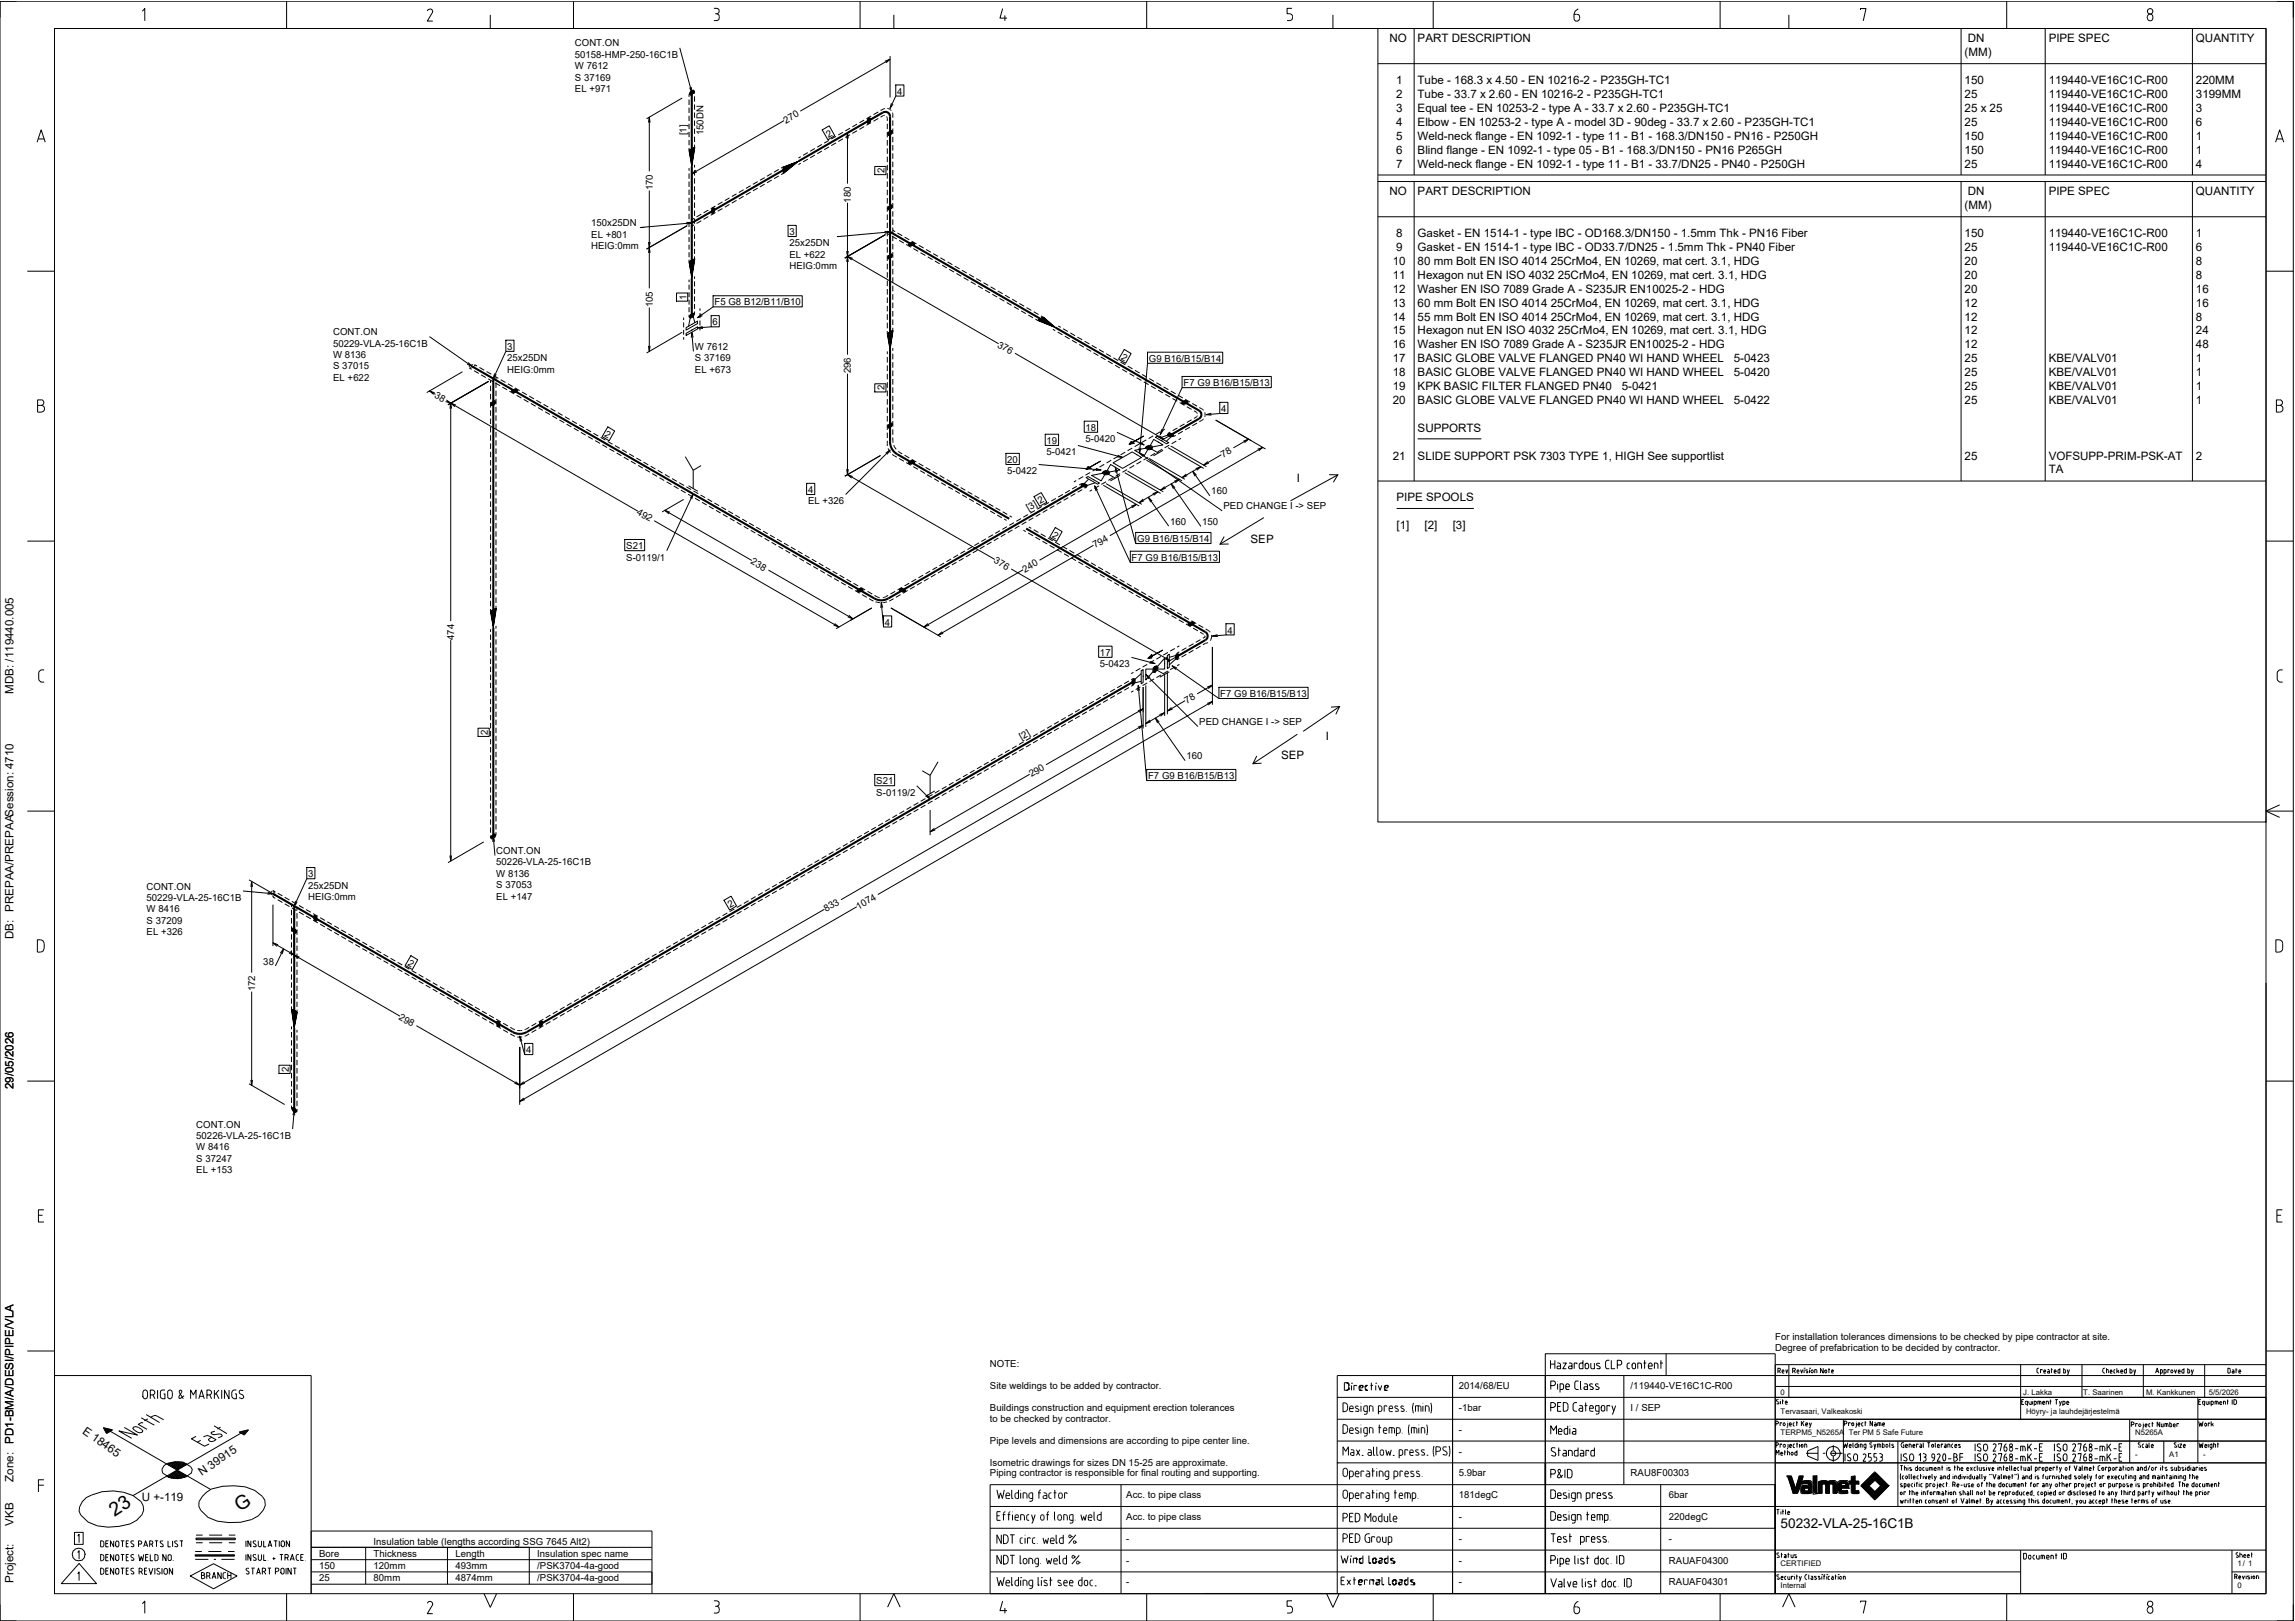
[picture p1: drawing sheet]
<svg xmlns="http://www.w3.org/2000/svg" width="841mm" height="594mm" viewBox="0 0 841 594" stroke-linecap="round" stroke-linejoin="round" font-family="sans-serif">
<defs><g id="words">
<g font-size="7.1">
<text x="42" y="556" transform="rotate(-33 42 556)">23</text>
<text x="87.9" y="554" transform="rotate(-33 87.9 554)">G</text>
</g>
<text font-size="4.9" x="652.5" y="560">50232-VLA-25-16C1B</text>
<g font-size="4.2">
<text x="509.2" y="15.5">NO</text>
<text x="519.5" y="15.5">PART DESCRIPTION</text>
<text x="721.1" y="15.5">DN</text>
<text x="750.7" y="15.5">PIPE SPEC</text>
<text x="804.7" y="15.5">QUANTITY</text>
<text x="719.9" y="20.5">(MM)</text>
<text x="511.6" y="30.8">1</text>
<text x="511.6" y="35.9">2</text>
<text x="519.5" y="30.8">Tube - 168.3 x 4.50 - EN 10216-2 - P235GH-TC1</text>
<text x="519.5" y="35.9">Tube - 33.7 x 2.60 - EN 10216-2 - P235GH-TC1</text>
<text x="719.9" y="30.8">150</text>
<text x="719.9" y="35.9">25</text>
<text x="750.7" y="30.8">119440-VE16C1C-R00</text>
<text x="750.7" y="35.9">119440-VE16C1C-R00</text>
<text x="804.7" y="30.8">220MM</text>
<text x="804.7" y="35.9">3199MM</text>
<text x="511.6" y="41">3</text>
<text x="519.5" y="41">Equal tee - EN 10253-2 - type A - 33.7 x 2.60 - P235GH-TC1</text>
<text x="719.9" y="41">25 x 25</text>
<text x="750.7" y="41">119440-VE16C1C-R00</text>
<text x="804.7" y="41">3</text>
<text x="511.6" y="46.1">4</text>
<text x="519.5" y="46.1">Elbow - EN 10253-2 - type A - model 3D - 90deg - 33.7 x 2.60 - P235GH-TC1</text>
<text x="719.9" y="46.1">25</text>
<text x="750.7" y="46.1">119440-VE16C1C-R00</text>
<text x="804.7" y="46.1">6</text>
<text x="511.6" y="51.2">5</text>
<text x="519.5" y="51.2">Weld-neck flange - EN 1092-1 - type 11 - B1 - 168.3/DN150 - PN16 - P250GH</text>
<text x="719.9" y="51.2">150</text>
<text x="750.7" y="51.2">119440-VE16C1C-R00</text>
<text x="804.7" y="51.2">1</text>
<text x="511.6" y="56.3">6</text>
<text x="519.5" y="56.3">Blind flange - EN 1092-1 - type 05 - B1 - 168.3/DN150 - PN16 P265GH</text>
<text x="719.9" y="56.3">150</text>
<text x="750.7" y="56.3">119440-VE16C1C-R00</text>
<text x="804.7" y="56.3">1</text>
<text x="511.6" y="61.4">7</text>
<text x="519.5" y="61.4">Weld-neck flange - EN 1092-1 - type 11 - B1 - 33.7/DN25 - PN40 - P250GH</text>
<text x="719.9" y="61.4">25</text>
<text x="750.7" y="61.4">119440-VE16C1C-R00</text>
<text x="804.7" y="61.4">4</text>
<text x="509.2" y="71.6">NO</text>
<text x="519.5" y="71.6">PART DESCRIPTION</text>
<text x="721.1" y="71.6">DN</text>
<text x="750.7" y="71.6">PIPE SPEC</text>
<text x="804.7" y="71.6">QUANTITY</text>
<text x="719.9" y="76.6">(MM)</text>
<text x="511.6" y="86.9">8</text>
<text x="519.5" y="86.9">Gasket - EN 1514-1 - type IBC - OD168.3/DN150 - 1.5mm Thk - PN16 Fiber</text>
<text x="719.9" y="86.9">150</text>
<text x="750.7" y="86.9">119440-VE16C1C-R00</text>
<text x="804.7" y="86.9">1</text>
<text x="511.6" y="92">9</text>
<text x="519.5" y="92">Gasket - EN 1514-1 - type IBC - OD33.7/DN25 - 1.5mm Thk - PN40 Fiber</text>
<text x="719.9" y="92">25</text>
<text x="750.7" y="92">119440-VE16C1C-R00</text>
<text x="804.7" y="92">6</text>
<text x="510.4" y="97.1">10</text>
<text x="519.5" y="97.1">80 mm Bolt EN ISO 4014</text>
<text x="568.3" y="97.1">25CrMo4, EN 10269, mat cert. 3.1, HDG</text>
<text x="719.9" y="97.1">20</text>
<text x="804.7" y="97.1">8</text>
<text x="510.4" y="102.2">11</text>
<text x="510.4" y="107.3">12</text>
<text x="519.5" y="102.2">Hexagon nut EN ISO 4032</text>
<text x="519.5" y="107.3">Washer EN ISO 7089 Grade A - S235JR EN10025-2 - HDG</text>
<text x="570.9" y="102.2">25CrMo4, EN 10269, mat cert. 3.1, HDG</text>
<text x="719.9" y="102.2">20</text>
<text x="719.9" y="107.3">20</text>
<text x="804.7" y="102.2">8</text>
<text x="804.7" y="107.3">16</text>
<text x="510.4" y="112.4">13</text>
<text x="519.5" y="112.4">60 mm Bolt EN ISO 4014</text>
<text x="568.3" y="112.4">25CrMo4, EN 10269, mat cert. 3.1, HDG</text>
<text x="719.9" y="112.4">12</text>
<text x="804.7" y="112.4">16</text>
<text x="510.4" y="117.5">14</text>
<text x="519.5" y="117.5">55 mm Bolt EN ISO 4014</text>
<text x="568.3" y="117.5">25CrMo4, EN 10269, mat cert. 3.1, HDG</text>
<text x="719.9" y="117.5">12</text>
<text x="804.7" y="117.5">8</text>
<text x="510.4" y="122.6">15</text>
<text x="519.5" y="122.6">Hexagon nut EN ISO 4032</text>
<text x="570.9" y="122.6">25CrMo4, EN 10269, mat cert. 3.1, HDG</text>
<text x="719.9" y="122.6">12</text>
<text x="804.7" y="122.6">24</text>
<text x="510.4" y="127.7">16</text>
<text x="519.5" y="127.7">Washer EN ISO 7089 Grade A - S235JR EN10025-2 - HDG</text>
<text x="719.9" y="127.7">12</text>
<text x="804.7" y="127.7">48</text>
<text x="510.4" y="132.8">17</text>
<text x="510.4" y="137.9">18</text>
<text x="519.5" y="132.8">BASIC GLOBE VALVE FLANGED PN40 WI HAND WHEEL</text>
<text x="519.5" y="137.9">BASIC GLOBE VALVE FLANGED PN40 WI HAND WHEEL</text>
<text x="635.3" y="132.8">5-0423</text>
<text x="635.3" y="137.9">5-0420</text>
<text x="719.9" y="132.8">25</text>
<text x="719.9" y="137.9">25</text>
<text x="750.7" y="132.8">KBE/VALV01</text>
<text x="750.7" y="137.9">KBE/VALV01</text>
<text x="804.7" y="132.8">1</text>
<text x="804.7" y="137.9">1</text>
<text x="510.4" y="143">19</text>
<text x="519.5" y="143">KPK BASIC FILTER FLANGED PN40</text>
<text x="594.3" y="143">5-0421</text>
<text x="719.9" y="143">25</text>
<text x="750.7" y="143">KBE/VALV01</text>
<text x="804.7" y="143">1</text>
<text x="510.4" y="148.1">20</text>
<text x="519.5" y="148.1">BASIC GLOBE VALVE FLANGED PN40 WI HAND WHEEL</text>
<text x="635.3" y="148.1">5-0422</text>
<text x="719.9" y="148.1">25</text>
<text x="750.7" y="148.1">KBE/VALV01</text>
<text x="804.7" y="148.1">1</text>
<text x="519.5" y="158.3">SUPPORTS</text>
<text x="510.4" y="168.5">21</text>
<text x="519.5" y="168.5">SLIDE SUPPORT PSK 7303 TYPE 1, HIGH See supportlist</text>
<text x="719.9" y="168.5">25</text>
<text x="750.7" y="168.5">VOFSUPP-PRIM-PSK-AT</text>
<text x="750.7" y="173.4">TA</text>
<text x="804.7" y="168.5">2</text>
<text x="475.2" y="176.6">I</text>
<text x="511.8" y="183.7">PIPE SPOOLS</text>
<text x="511.8" y="193.9">[1]</text>
<text x="522" y="193.9">[2]</text>
<text x="532.3" y="193.9">[3]</text>
<text x="458.3" y="199.1">SEP</text>
<text x="5" y="254.2" transform="rotate(-90 5 254.2)">MDB: /119440.005</text>
<text x="485.8" y="271.3">I</text>
<text x="469.5" y="278.3">SEP</text>
<text x="5" y="344.2" transform="rotate(-90 5 344.2)">DB: PREPAA/PREPAASession: 4710</text>
<text x="5" y="399.1" transform="rotate(-90 5 399.1)">29/05/2026</text>
<text x="30" y="525" transform="rotate(35 30 525)">E 18465</text>
<text x="5" y="529" transform="rotate(-90 5 529)">PD1-BM/A/DESI/PIPE/VLA</text>
<text x="5" y="543" transform="rotate(-90 5 543)">Zone:</text>
<text x="74" y="541" transform="rotate(-35 74 541)">N 39915</text>
<text x="52" y="550">U +-119</text>
<text x="5" y="559" transform="rotate(-90 5 559)">VKB</text>
<text x="5" y="580" transform="rotate(-90 5 580)">Project:</text>
</g>
<g font-size="3.5">
<text x="210.6" y="17">CONT.ON</text>
<text x="210.6" y="21.2">50158-HMP-250-16C1B</text>
<text x="210.6" y="25.3">W 7612</text>
<text x="210.6" y="29.5">S 37169</text>
<text x="210.6" y="33.7">EL +971</text>
<text x="328.8" y="34.7">4</text>
<text x="287.9" y="45.3" transform="rotate(-30 287.9 45.3)">270</text>
<text x="251.5" y="49.6" transform="rotate(-90 251.5 49.6)">[1]</text>
<text x="257.8" y="49.6" transform="rotate(-90 257.8 49.6)">150DN</text>
<text x="303.5" y="50.5" transform="rotate(-30 303.5 50.5)">2</text>
<text x="324.1" y="63.4" transform="rotate(-90 324.1 63.4)">2</text>
<text x="239.2" y="69.7" transform="rotate(-90 239.2 69.7)">170</text>
<text x="311.8" y="74.3" transform="rotate(-90 311.8 74.3)">180</text>
<text x="216.6" y="82.9">150x25DN</text>
<text x="216.6" y="87">EL +801</text>
<text x="289.3" y="86.2">3</text>
<text x="216.6" y="91.2">HEIG:0mm</text>
<text x="289.3" y="90.3">25x25DN</text>
<text x="289.3" y="94.5">EL +622</text>
<text x="289.3" y="98.6">HEIG:0mm</text>
<text x="239.2" y="112.6" transform="rotate(-90 239.2 112.6)">105</text>
<text x="251.5" y="109.8" transform="rotate(-90 251.5 109.8)">1</text>
<text x="261.8" y="111.9">F5 G8 B12/B11/B10</text>
<text x="261.1" y="119.2">6</text>
<text x="122.1" y="122.8">CONT.ON</text>
<text x="122.1" y="127">50229-VLA-25-16C1B</text>
<text x="122.1" y="131.2">W 8136</text>
<text x="185.9" y="128.2">3</text>
<text x="254.6" y="128.2">W 7612</text>
<text x="365.3" y="127" transform="rotate(30 365.3 127)">376</text>
<text x="410.6" y="131.5" transform="rotate(30 410.6 131.5)">2</text>
<text x="122.1" y="135.3">S 37015</text>
<text x="185.9" y="132.4">25x25DN</text>
<text x="185.9" y="136.6">HEIG:0mm</text>
<text x="254.6" y="132.4">S 37169</text>
<text x="254.6" y="136.6">EL +673</text>
<text x="311.8" y="136.9" transform="rotate(-90 311.8 136.9)">296</text>
<text x="421" y="132.6">G9 B16/B15/B14</text>
<text x="122.1" y="139.5">EL +622</text>
<text x="324.1" y="143.1" transform="rotate(-90 324.1 143.1)">2</text>
<text x="433.7" y="141.5">F7 G9 B16/B15/B13</text>
<text x="159" y="145.6" transform="rotate(30 159 145.6)">38</text>
<text x="447.5" y="151">4</text>
<text x="221.3" y="159.8" transform="rotate(30 221.3 159.8)">2</text>
<text x="397.8" y="157.9">18</text>
<text x="383.5" y="162.7">19</text>
<text x="383.5" y="166.9">5-0421</text>
<text x="397.8" y="162.1">5-0420</text>
<text x="448.2" y="167.7" transform="rotate(-30 448.2 167.7)">78</text>
<text x="369.1" y="169.7">20</text>
<text x="369.1" y="173.9">5-0422</text>
<text x="296.1" y="180.7">4</text>
<text x="296.1" y="184.9">EL +326</text>
<text x="443.9" y="181.2">160</text>
<text x="233.1" y="188.3" transform="rotate(30 233.1 188.3)">492</text>
<text x="376.9" y="187.3" transform="rotate(-30 376.9 187.3)">[3] 2</text>
<text x="448.4" y="186.7">PED CHANGE I -&gt; SEP</text>
<text x="385.3" y="196.7" transform="rotate(30 385.3 196.7)">2</text>
<text x="428.8" y="192.3">160</text>
<text x="440.6" y="192.4">150</text>
<text x="229.5" y="201.3">S21</text>
<text x="401.3" y="200.9" transform="rotate(-30 401.3 200.9)">794</text>
<text x="416.7" y="198.7">G9 B16/B15/B14</text>
<text x="229.5" y="205.4">S-0119/1</text>
<text x="274.9" y="206.5" transform="rotate(30 274.9 206.5)">238</text>
<text x="363.9" y="206.1" transform="rotate(30 363.9 206.1)">376</text>
<text x="375.5" y="209.8" transform="rotate(-30 375.5 209.8)">240</text>
<text x="414.7" y="205.6">F7 G9 B16/B15/B13</text>
<text x="324.3" y="229.2">4</text>
<text x="449.8" y="232.2">4</text>
<text x="166.4" y="234.5" transform="rotate(-90 166.4 234.5)">474</text>
<text x="403.1" y="240.3">17</text>
<text x="403.1" y="244.5">5-0423</text>
<text x="435" y="257.8" transform="rotate(-30 435 257.8)">78</text>
<text x="447.2" y="255.4">F7 G9 B16/B15/B13</text>
<text x="178.8" y="269.3" transform="rotate(-90 178.8 269.3)">2</text>
<text x="439.5" y="265.7">PED CHANGE I -&gt; SEP</text>
<text x="374.3" y="271.2" transform="rotate(-30 374.3 271.2)">[2]</text>
<text x="434.8" y="278.2">160</text>
<text x="321.1" y="287.4">S21</text>
<text x="377.9" y="284.8" transform="rotate(-30 377.9 284.8)">290</text>
<text x="420.7" y="285.5">F7 G9 B16/B15/B13</text>
<text x="321.1" y="291.6">S-0119/2</text>
<text x="181.9" y="313">CONT.ON</text>
<text x="181.9" y="317.1">50226-VLA-25-16C1B</text>
<text x="112.9" y="321.5">3</text>
<text x="181.9" y="321.3">W 8136</text>
<text x="53.7" y="326">CONT.ON</text>
<text x="112.9" y="325.7">25x25DN</text>
<text x="112.9" y="329.8">HEIG:0mm</text>
<text x="181.9" y="325.5">S 37053</text>
<text x="181.9" y="329.6">EL +147</text>
<text x="53.7" y="330.1">50229-VLA-25-16C1B</text>
<text x="53.7" y="334.3">W 8416</text>
<text x="267.6" y="332.8" transform="rotate(-30 267.6 332.8)">2</text>
<text x="302.8" y="334.2" transform="rotate(-30 302.8 334.2)">833</text>
<text x="314.6" y="333.4" transform="rotate(-30 314.6 333.4)">1074</text>
<text x="53.7" y="338.5">S 37209</text>
<text x="53.7" y="342.6">EL +326</text>
<text x="96.5" y="353.5">38</text>
<text x="149.2" y="353.6" transform="rotate(30 149.2 353.6)">2</text>
<text x="93.5" y="363.3" transform="rotate(-90 93.5 363.3)">172</text>
<text x="146" y="373.4" transform="rotate(30 146 373.4)">298</text>
<text x="192.8" y="385.9">4</text>
<text x="105.8" y="392.8" transform="rotate(-90 105.8 392.8)">2</text>
<text x="71.9" y="413.2">CONT.ON</text>
<text x="71.9" y="417.4">50226-VLA-25-16C1B</text>
<text x="71.9" y="421.5">W 8416</text>
<text x="71.9" y="425.7">S 37247</text>
<text x="71.9" y="429.9">EL +153</text>
<text x="650.5" y="491.1">For installation tolerances dimensions to be checked by pipe contractor at site.</text>
<text x="650.5" y="495.1">Degree of prefabrication to be decided by contractor.</text>
<text x="362.7" y="501">NOTE:</text>
<text x="362.7" y="509">Site weldings to be added by contractor.</text>
<text x="534.6" y="509">2014/68/EU</text>
<text x="597.6" y="509">/119440-VE16C1C-R00</text>
<text x="362.7" y="517">Buildings construction and equipment erection tolerances</text>
<text x="362.7" y="521">to be checked by contractor.</text>
<text x="534.6" y="517">-1bar</text>
<text x="597.6" y="517">I / SEP</text>
<text x="534.6" y="525">-</text>
<text x="362.7" y="529">Pipe levels and dimensions are according to pipe center line.</text>
<text x="534.6" y="533">-</text>
<text x="362.7" y="537">Isometric drawings for sizes DN 15-25 are approximate.</text>
<text x="362.7" y="541">Piping contractor is responsible for final routing and supporting.</text>
<text x="534.6" y="541">5.9bar</text>
<text x="597.6" y="541">RAU8F00303</text>
<text x="412.7" y="549">Acc. to pipe class</text>
<text x="534.6" y="549">181degC</text>
<text x="611.5" y="549">6bar</text>
<text x="412.7" y="557">Acc. to pipe class</text>
<text x="534.6" y="557">-</text>
<text x="611.5" y="557">220degC</text>
<text x="136.9" y="566">Insulation table (lengths according SSG 7645 Alt2)</text>
<text x="412.7" y="565">-</text>
<text x="534.6" y="565">-</text>
<text x="611.5" y="565">-</text>
<text x="116.9" y="570.5">Bore</text>
<text x="116.9" y="575">150</text>
<text x="136.9" y="570.5">Thickness</text>
<text x="136.9" y="575">120mm</text>
<text x="166.9" y="570.5">Length</text>
<text x="166.9" y="575">493mm</text>
<text x="196.9" y="570.5">Insulation spec name</text>
<text x="196.9" y="575">/PSK3704-4a-good</text>
<text x="412.7" y="573">-</text>
<text x="534.6" y="573">-</text>
<text x="611.5" y="573">RAUAF04300</text>
<text x="116.9" y="579.5">25</text>
<text x="136.9" y="579.5">80mm</text>
<text x="166.9" y="579.5">4874mm</text>
<text x="196.9" y="579.5">/PSK3704-4a-good</text>
<text x="412.7" y="581">-</text>
<text x="534.6" y="581">-</text>
<text x="611.5" y="581">RAUAF04301</text>
</g>
<g font-size="2.8">
<text x="652.5" y="511">0</text>
<text x="741.4" y="511">J. Lakka</text>
<text x="763.4" y="511">T. Saarinen</text>
<text x="786.4" y="511">M. Kankkunen</text>
<text x="809.4" y="511">5/5/2026</text>
<text x="652.5" y="518">Tervasaari, Valkeakoski</text>
<text x="742.4" y="518">Höyry- ja lauhdejärjestelmä</text>
<text x="652.5" y="526">TERPM5_N5265A</text>
<text x="677.5" y="526">Ter PM 5 Safe Future</text>
<text x="782.4" y="526">N5265A</text>
<text x="782.4" y="534">-</text>
<text x="794.9" y="534">A1</text>
<text x="807.4" y="534">-</text>
<text x="652.5" y="574">CERTIFIED</text>
<text x="819.9" y="574">1/ 1</text>
<text x="652.5" y="582">Internal</text>
<text x="819.9" y="582">0</text>
</g>
</g></defs>
<g fill="none" stroke="#000" stroke-width=".37">
<path d="M0 .4h840.4v593.6h-840.4zM6 .4h-6v6.1M20 10.4h810.4v573.6h-810.4zM52.2 4.1l.9-1v4.5M105 .4v10M157.6 3.4h-.5l-.5 .6M157.6 3.2a.95 .95 0 0 1 .8 1.5l-1.8 3h2M179.7 5.4v5M210.2 .4v10M249.1 17.5l4.4 16.4M261.6 3.1h1a1.03 1.03 0 0 1 .9 1.2 1.03 1.03 0 0 1-1.4 .7M262.6 5a.89 .89 0 0 1 .9 1"/>
<path d="M263.5 6.5a.89 .89 0 0 1-.9 1h-1M263.6 6v.5M315.2 .4v10M327.5 5.4v5M367.4 3.1l-1 3.5h2.6M368.2 5.6v2M420.2 .4v10M473.4 3.1h-1.7v1.9h1a1.28 1.28 0 0 1 1 1.3 1.28 1.28 0 0 1-1 1.2h-1M488.5 5.4v5M504.9 10.4h325.5v290.8h-325.5zM504.9 10.4h325.5M518.2 10.4v53.7"/>
<path d="M525.2 .4v10M577.8 5.3h-1v1.4a.99 .99 0 0 0 1 1 .99 .99 0 0 0 1-1M577.9 5.3a1.02 1.02 0 0 1 1 1.4M578.4 3.2a2.37 2.37 0 0 0-1.6 2.1M630.3 .4v10M655.5 5.4v5M681.8 3.7v-.6h2l-1 4.5M718.6 10.4v53.7M735.4 .4v10M749.5 10.4v53.7M786.8 6.2v.4M786.9 6.2a1.1 1.1 0 0 1 1.6-.9 1.1 1.1 0 0 1 .3 1.7 .99 .99 0 0 1-1.1 .6 .99 .99 0 0 1-.8-1"/>
<path d="M803.4 10.4v53.7M834.4 .4h6v6.1M250 35.9l-13.1 7.6M252.5 34.5v1M252.5 36.5v2M252.5 39.4v2M253 33.6l1-.6 .4 .4-.4 .8-1 .6-.4-.4zM253.3 31.9l.2 2-.8-1.8M254.5 33.3v1M254.5 35.3v1.9M254.5 38.3v1.9M324.3 22.4l1.9-.7-1.5 1.3"/>
<path d="M324.3 39.7l-1.6 .8M324.3 39.7h.1M325.2 39.7l1.4 .9M326.2 20.5v15.2M326.2 21.7l-32.9 19M326.6 37.8l-.4 1.9 1-1.6M328.3 31.1h2.9v4.1h-2.9zM328.3 35.2l-2.1 4.5M504.9 23.3h325.5M13.6 52.1l1.5-4.5 1.5 4.5M14.1 50.9h2.1M237.6 44.9l.3-2 .3 2"/>
<path d="M237.9 42.9v19.9M252.5 42.4v2M252.5 45.3v2M252.5 48.3v2M252.5 51.3v1.9M252.5 54.2v1M253.5 54.6l1.1-.6-1.1 7-1-5.8 2-1.2-1 6.4-.9-5.3 1.7-1-.8 5.6-.8-4.7 1.5-.8-.7 4.9-.6-4.1 1.2-.7-.6 4.2-.5-3.6 .9-.5-.4 3.5-.3-3.1 .6-.4-.3 2.9-.2-2.6 .3-.2-.1 2.2-.1-2.1 .1 6.4M254.5 41.2v2M254.5 44.1v2M254.5 47.1v2M254.5 50.1v1.9M254.5 53v1"/>
<path d="M287.3 44.2l-33.8 19.5M292.6 59.1l-5.5 3.1 1.8-.9-1.8 1.2v-.4l2.4-1.2-2.4 1.7v-.7l2.8-1.2-2.8 2.1v-1.1l3.4-1.4-3.4 2.6v-1.3l3.9-1.5-3.9 3v-1.7l4.4-1.7-4.4 3.6v-2l5-1.9-5 4v-2.2l5.5-2.1-5.5 4.5v-1.3M293.4 57.4l-.8 .5M293.4 59.8l-.8 .5M296 55.9l-1.7 1M296 58.3l-1.7 1M298.6 54.4l-1.7 1M298.6 56.8l-1.7 1M301.2 52.9l-1.7 1M301.2 55.3l-1.7 1M301.3 47.6l2.6-1.5 2 3.6-2.5 1.5zM303.8 53.9l-1.8 1"/>
<path d="M303.8 51.5l-1.8 .9M306.3 52.4l-1.7 1M306.3 50l-1.7 .9M308.9 48.5l-1.7 1M308.9 50.9l-1.7 1M310.3 50.7l.3-2 .3 2M310.6 48.7v18.6M311.5 47l-1.7 1M311.5 49.4l-1.7 1M314.1 45.5l-1.7 1M314.1 47.9l-1.7 1M316.6 44l-1.7 1"/>
<path d="M316.6 46.4l-1.7 1M318.4 43.2l.5 .1v1.2l-.5 .7-.5-.1v-1.2zM319.2 42.5l-1.7 1M319.2 44.9l-1.7 1M321.8 41l-1.7 1M321.8 43.4l-1.7 1M322.7 41.7l-13.1 7.6M324.3 42.3l-1.6 .6M324.9 42.7l.3 1.6M325.2 45.3v2M325.2 48.3v2M325.2 51.3v2"/>
<path d="M325.2 54.4v2M325.2 57.4v2M325.7 48.4l.9-.6 .5 .4-.5 .8-.9 .6-.4-.4zM327.1 41.3h.1M327.1 41.3l.1 1.8M327.2 44.1v2M327.2 47.1v2M327.2 50.1v2M327.2 53.2v2M327.2 56.2v2M327.2 59.2v2M833.9 52.1l1.5-4.5 1.5 4.5"/>
<path d="M834.4 50.9h2.1M237.9 69.8v35.9M252.5 61.6v1M252.5 63.6v1.9M252.5 66.5v2M252.5 69.5v2M252.5 72.4v2M252.5 75.4v2M252.5 78.3v2M253.5 62.5v17.2M254.4 80l-.9 .5M254.5 60.4v1"/>
<path d="M254.5 62.4v1.9M254.5 65.3v2M254.5 68.3v1.9M254.5 71.2v2M254.5 74.2v2M254.5 77.1v2M255 62.4l-1.5 1.3 1.9-.7M257 78.5l-1.8 1M259.6 77l-1.8 1M259.6 79.4l-1.8 1M261.3 76.2l.5 .1v1.2l-.5 .7-.5-.1v-1.2zM262.2 75.5l-1.8 1"/>
<path d="M262.2 77.9l-1.8 1M264.7 74l-1.7 1M264.7 76.4l-1.7 1M267.3 72.5l-1.7 1M267.3 74.9l-1.7 1M269.9 71l-1.7 1M269.9 73.4l-1.7 1M272.5 69.5l-1.7 1M272.5 71.9l-1.7 1M275.1 68l-1.8 1M275.1 70.4l-1.8 1M277.6 66.5l-1.7 1.1"/>
<path d="M277.6 69l-1.7 .9M280.2 65.1l-1.7 1M280.2 67.5l-1.7 1M282.8 63.6l-1.7 1M282.8 66l-1.7 1M285.4 62.1l-1.8 1M285.4 64.5l-1.8 1M287.1 61.1l-.9 .5M287.1 63.5l-.9 .5M310.6 74.3v55.7M320.6 61h4.1v3h-4.1zM325.2 60.4v2"/>
<path d="M325.2 63.4v2.1M325.2 66.5v2M325.2 69.5v2M325.2 72.6v2M325.2 75.6v2M325.2 78.6v2M325.7 75.7l.9-.6 .5 .4-.5 .8-.9 .6-.4-.4zM327.2 62.3v2M327.2 65.3v2M327.2 68.3v2M327.2 71.4v2M327.2 74.4v2"/>
<path d="M327.2 77.4v2M504.9 64.1h325.5M504.9 66.5h325.5M504.9 79.4h325.5M518.2 66.5v109.8M718.6 66.5v109.8M749.5 66.5v109.8M803.4 66.5v109.8M10 99.4h10M237.6 88.7l.3 2 .3-2M237.6 92.7l.3-2 .3 2M251.5 81.5l2 .2-1.9 .5"/>
<path d="M251.8 82.7l-14.9 8.6M252.5 81.3v1.9M252.5 84.1v1.9M252.5 86.9v1.8M252.5 89.6v1.9M252.5 92.4v1.8M252.5 95.2v.9M253.5 81.7l-18.9 1.7h1.4M253.5 95.5l1.1-.6-1.1 7-1-5.8 2-1.2-1 6.4-.9-5.3 1.7-1-.8 5.6-.8-4.7 1.5-.8-.7 4.9-.6-4.1 1.2-.7-.6 4.2-.5-3.6 .9-.5-.4 3.5-.3-3.1 .6-.4-.3 2.9-.2-2.6 .3-.2-.1 2.2-.1-2.1 .1 6.4M254.4 82.4l-.9 .5M254.5 80.1v1.9M254.5 82.9v1.9"/>
<path d="M254.5 85.7v1.8M254.5 88.5v1.8M254.5 91.2v1.8M254.5 93.9v1M257 80.9l-1.8 1M288.8 82.6h3v4.1h-3zM310.3 92l.3 2 .3-2M310.3 96l.3-2 .3 2M310.6 94l55.3 32M312.5 94.7l-1.9-.7 1.5 1.3M324.1 84.8l2.1 .2-1.9 .5M324.4 86l-14.8 8.6"/>
<path d="M325.2 81.6v2M325.2 84.6v2M325.2 87.6v2M325.2 90.6v2M325.2 93.6v2M325.2 96.6v2.1M325.2 99.7v2.1M325.2 85.6l.8 .5M325.7 93.7l.9-.6 .5 .4-.5 .8-.9 .6-.4-.4zM326.2 85l-19.5 1.7M326.9 86.6l1.7 1M327.2 80.4v2"/>
<path d="M327.2 83.4v2M327.2 86.4v2M327.2 89.4v2M327.2 92.4v2M327.2 95.4v2.1M327.2 98.5v2.1M327.2 84.4l.8 .5M328.9 85.4l1.7 1M329.5 88.1l1.7 1M331.5 86.9l1.7 1M332.1 89.6l1.7 1M332.8 89.5l1.2-.6 .9 .1 .1 .5-1 .6-.9-.1z"/>
<path d="M334.1 88.4l1.7 1M334.7 91.1l1.8 1M336.7 89.9l1.8 1M337.3 92.6l1.8 1M339.3 91.4l1.8 1M340 94.1l1.7 1M342 92.9l1.7 1M342.6 95.7l1.7 1M344.6 94.5l1.8 1M345.2 97.2l1.8 1M347.2 96l1.8 1M347.8 98.7l1.8 1"/>
<path d="M349.9 97.5l1.7 1M352.5 99l1.7 1M830.4 99.4h10M237.9 112.7v16.1M247.9 107.4h4.1v3h-4.1zM250.5 116.4v.9M250.5 118.2v1.8M252.5 102.5v.9M252.5 104.3v1.8M252.5 107.1v1.8M252.5 109.8v1.9M252.5 112.6v1.8"/>
<path d="M252.5 115.3v1M253 115.4l1-.6 .4 .4-.4 .8-1 .6-.4-.5zM254.5 101.3v.9M254.5 103.1v1.9M254.5 105.9v1.8M254.5 108.6v1.9M254.5 111.4v1.8M254.5 114.1v1M254.6 118.3l-.7-2.8-.9 .5-.7 3.7M256.5 113v.9M256.5 114.8v1.8M256.5 117.5v1.7"/>
<path d="M257 115.1l-1.4 1.3 1.8-.7M257.5 119.7l-1.9 .4 2 .3M260.6 115.7h3v4.1h-3zM260.6 119.8l-5 .3M261.3 108.4h32.7v4.1h-32.7zM261.3 112.5l-5.7 3.9M325.2 102.8v2.1M325.2 105.9v2.1M325.2 109v2M325.2 112.1v2M325.2 115.1v2.1M325.2 118.2v2.1"/>
<path d="M327.2 101.6v2.1M327.2 104.7v2M327.2 107.8v2M327.2 110.9v2M327.2 113.9v2.1M327.2 117v2.1M350.5 100.2l1.8 1M353.1 101.7l1.8 1M355.1 100.5l1.8 1.1M355.8 103.3l1.7 1M357.7 102.1l1.8 1M358.4 104.8l1.7 1"/>
<path d="M360.4 103.6l1.7 1M361 106.3l1.8 1M363 105.1l1.8 1M363.6 107.8l1.8 1M365.7 106.6l1.7 1M366.3 109.4l1.7 1M368.3 108.2l1.7 1M368.9 110.9l1.8 1M370.9 109.7l1.8 1M371.6 112.4l1.7 1M373.5 111.2l1.8 1M374.2 113.9l1.7 1"/>
<path d="M376.2 112.7l1.7 1M376.8 115.4l1.8 1M378.8 114.2l1.7 1.1M379.4 116.9l.9 .6M381.3 116.9l1.1-.6 4.4 3.8-6.5-2.6 2-1.2 4 3.5-5.9-2.5 1.7-.9 3.6 3.1-5.2-2.2 1.5-.9 3.2 2.7-4.5-1.8 1.2-.7 2.8 2.3-3.9-1.7 .9-.5 2.4 1.8-3.1-1.5 .6-.3 2.1 1.6-2.6-1.3 .3-.3 1.7 1.2-1.9-1 5.6 3.2M381.4 115.7l.9 .6M387.8 119.5l.9 .5M157.4 123.4l15.6 10.9M169.5 136.2l-13.1 7.6M171.6 132.8l1.4 1.5-1.8-.9M172 134.8l.8 .5M172.1 134.7l.7 .1"/>
<path d="M172.3 134l-.4 .4M173.3 133.7l-.7 .1M173.7 133.7l.4 .5M173.7 135.9l1.7 .9M173.8 134.4l-.7 .4M174 133.7l.8 .4M175.7 134.7l1.7 .9M176.3 137.3l1.7 1.1M178.3 136.2l1.7 .9M178.9 138.8l.9 .5M179.1 139.7l-14.9 8.6M179.8 139.3l.8 .6"/>
<path d="M179.8 139.3v1M180.9 137.6l.9 .5M181.3 136.8l-.5 1.9 1.1-1.6M181.8 138.1l.8 .6M181.8 138.1v1M183.5 139.1l1.7 1M185.4 124.7h3v4.1h-3zM185.4 128.8l-4.6 9.9M237.6 126.7l.3 2.1 .3-2.1M250 121.7l-13.1 7.7M250.5 120.9v1.7M250.5 123.5v1"/>
<path d="M251.4 120.1l4.2-2.4v.9l-4.2 2.4zM251.4 122.2l4.2-2.4v.8l-4.2 2.3zM253.5 121.7l.6 7.1M254 123.7l-.5-2-.2 2.1M256.5 120.1v1M310.6 136.9v37l53.9 31.1M325.2 121.3v1M325.2 128.8v1M325.2 130.8v2.1M325.2 133.9v2.1M325.2 137v2M326.2 121.7l1-.6-1 7.1-1-5.9 2-1.2-1 6.4-.9-5.2 1.6-1-.7 5.6-.8-4.7 1.5-.8-.7 4.9-.6-4.1 1.2-.8-.6 4.3-.5-3.7 .9-.4-.4 3.5-.3-3.1 .6-.4-.3 2.9-.2-2.6 .3-.2-.1 2.1-.1-2.1 .1 6.5"/>
<path d="M327.2 120.1v1M327.2 127.5v1.1M327.2 129.6v2.1M327.2 132.7v2.1M327.2 135.8v2M327.2 138.9v2M371.9 129.4l54.5 31.5M385.8 120.7l.9 .5M387.6 121.7l1.7 1M389.6 120.5l1.7 1M390.2 123.2l1.8 1M392.2 122l1.7 1"/>
<path d="M392.8 124.7l1.8 1M394.8 123.5l1.8 1M395.5 126.2l1.7 1M397.5 125l1.7 1M398.1 127.8l1.7 1M400.1 126.6l1.8 1M400.7 129.3l1.8 1M402.7 128.1l1.8 1M403.4 130.8l1.7 1M405.4 129.6l1.7 1M406 132.3l1.7 1M408 131.1l1.7 1"/>
<path d="M408.6 133.8l1.8 1M410.6 132.6l1.8 1.1M411.3 135.4l1.7 1M412 128.1l2.5 1.4-2 3.6-2.6-1.5zM413.2 134.1l1.8 1.1M413.9 136.9l1.7 1M415.9 135.7l1.7 1M416.5 138.4l1.8 1M418.5 137.2l1.8 1M419.1 139.9l1.8 1M420.5 129.1h27.6v4h-27.6zM420.5 133.1l-2.9 32.9 30.3 21.2"/>
<path d="M421.2 138.7l1.7 1M433.2 137.9h32.7v4.2h-32.7zM13.8 146.5h1.3a1.01 1.01 0 0 1 1 1 1.01 1.01 0 0 1-1 1 1.24 1.24 0 0 1 1.2 1.3 1.24 1.24 0 0 1-1.2 1.2h-1.3zM13.8 148.5h1.3M157.4 143.2l2.2 1.3M159.3 143.9l-1.9-.7 1.5 1.3M163.6 146.5l1.6 1.2-1.9-.6M163.9 147l1.3 .7M164.9 149.7l.3-2 .3 2M165.2 147.7l68.5 39.6M165.2 147.7v79.9M167.1 148.4l-1.9-.7 1.5 1.3"/>
<path d="M179.8 141.3v2M179.8 144.3v2M179.8 147.3v2M179.8 150.3v2.1M179.8 153.4v2M179.8 156.4v2M179.8 159.4v2.1M180.3 147.4l1-.6 .4 .4-.4 .8-1 .6-.4-.4zM181.5 140.3l1.7 1M181.8 140.1v2M181.8 143.1v2M181.8 146.1v2"/>
<path d="M181.8 149.1v2.1M181.8 152.2v2M181.8 155.2v2M181.8 158.3v2M184.1 141.8l1.7 1M186.1 140.6l1.7 1M186.7 143.3l1.7 1M187.5 143.2l1-.6 1 .1 .2 .5-1.2 .6-.9-.1zM188.7 142.1l1.7 1M189.3 144.9l1.7 1M191.3 143.7l1.8 1M191.9 146.3l1.8 1.1"/>
<path d="M193.9 145.1l1.8 1.1M194.6 147.9l1.7 1M196.5 146.7l1.8 1M197.2 149.4l1.7 1M199.2 148.2l1.7 1M199.8 150.9l1.7 1M201.8 149.7l1.7 1M202.4 152.4l1.7 1M204.4 151.2l1.7 1M205 153.9l1.8 1M207 152.7l1.7 1M207.6 155.4l1.8 1"/>
<path d="M209.6 154.2l1.8 1M210.3 156.9l1.7 1M212.2 155.7l1.8 1M212.9 158.4l1.7 1M214.9 157.2l1.7 1.1M215.5 160l1.7 1M217.5 158.8l1.7 1M222.7 156.4l2.5 1.5-2 3.6-2.6-1.5zM320.6 140.6h4.1v3h-4.1zM325.2 140.1v2M325.2 143.1v2.1M325.2 146.2v2.1"/>
<path d="M325.2 149.3v2.1M325.2 152.4v2.1M325.2 155.5v2M325.2 158.5v2M325.7 155.6l.9-.6 .5 .4-.5 .8-.9 .6-.4-.4zM327.2 141.9v2.1M327.2 145v2.1M327.2 148.1v2.1M327.2 151.2v2.1M327.2 154.3v2M327.2 157.3v2M383 159.1h4.9v4.1h-4.9z"/>
<path d="M397.3 154.3h4.9v4.1h-4.9zM409.3 158.4l10 4.6M421.8 141.5l1.7 1M422.6 159.7l-1.7 1M423.8 140.2l1.7 1.1M424.4 143l1.8 1M424.9 159.6l1.5 1.3-1.9-.7M425.2 158.2l-1.7 1M425.7 157.3l-.5 1.9 1.1-1.6M426.4 141.8l1.8 1M426.9 157.2l-.9 .5M427.1 144.5l1.7 1"/>
<path d="M428.1 158.9l.9-.1 1.1 .6-.2 .5-.9 .1-1.1-.6zM428.8 158.3l-.8 .5M429 143.3l1.8 1M429.7 146l1.7 1M430.9 159.5l-.9 .5M431.5 156.8l-1.8 1M431.7 144.8l1.7 1M432.3 147.5l1.7 1M433.1 147.4l1.1-.6 .9 .1 .2 .5-1.1 .6-.9-.1zM433.2 142.1l-8 17.1M433.4 158l-1.7 1M434 155.3l-1.7 1"/>
<path d="M434.3 146.3l1.7 1M434.9 149l1.7 1M436 156.5l-1.7 1M436.6 153.8l-1.7 1M436.9 147.8l1.8 1M437.5 150.5l1.3 1.1M438.5 153.9l-13.1 7.6M438.7 155l-1.8 1M438.8 152.3l-1.3 1M439.5 149.3l1.5 1M441 150.3v.1M441 153.5l-1.5 1"/>
<path d="M441.5 151.1v1.7M443.9 151.4l-1.9 .5 2 .2M445.5 153.9l18.2 10.6M447 147.4h3v4.1h-3zM447 151.5l-5 .4M834.2 146.5h1.2a1.01 1.01 0 0 1 1 1 1.01 1.01 0 0 1-1 1 1.24 1.24 0 0 1 1.2 1.3 1.24 1.24 0 0 1-1.2 1.2h-1.2zM834.2 148.5h1.2M179.8 162.5v2M179.8 165.5v2M179.8 168.6v2M179.8 171.6v2M179.8 174.6v2.1"/>
<path d="M179.8 177.7v2M181.8 161.3v2M181.8 164.3v2M181.8 167.4v2M181.8 170.4v2M181.8 173.4v2.1M181.8 176.5v2M181.8 179.5v2M218.1 161.5l1.8 1M220.1 160.3l1.7 1M220.7 163l1.8 1M222.7 161.8l1.8 1"/>
<path d="M223.3 164.5l1.8 1M225.3 163.3l1.8 1M226 166l1.7 1M228 164.8l1.7 1M228.6 167.5l1.7 1M230.6 166.3l1.7 1M231.2 169l1.7 1M233.2 167.8l1.7 1M233.8 170.5l1.8 1M235.8 169.3l1.8 1M236.4 172l1.8 1M238.4 170.8l1.8 1"/>
<path d="M239 173.6l1.8 1M241.1 172.4l1.7 1M241.7 175.1l1.7 1M243.7 173.9l1.7 1M244.3 176.6l1.7 1M246.3 175.4l1.7 1M246.9 178.1l1.7 1M248.9 176.9l1.8 1M249.5 179.6l1.8 1M251.1 167.3l2.9 5 2.9-1.7M251.5 178.4l1.8 1M252.3 178l3.4 2"/>
<path d="M254 172.3v6.7M254.1 179.9l1.8 1M295.6 177.1h3v4.1h-3zM310.3 171.9l.3 2 .3-2M312.5 174.6l-1.9-.7 1.5 1.3M322.7 166.9l-13.1 7.6M324.6 166l1.6-1.1-1.1 1.6M325.2 161.5v1.9M325.4 164.3l.9 1.6M326.2 164.9l-16.3 16.3M327 166.5l.7 .5M327.2 160.3l.1 1.9"/>
<path d="M327.5 163.1l.9 1.6M327.8 167l.8 .5M329.1 165.3l.7 .5M329.5 168l1.7 1M329.7 165.8l.9 .5M331.5 166.8l1.7 1M332.1 169.5l1.7 1M332.8 169.4l1.2-.6 .9 .1 .1 .5-1 .6-.9-.1zM334.1 168.3l1.7 1M334.7 171l1.7 1M336.7 169.8l1.7 1M337.2 172.5l1.7 1"/>
<path d="M339.2 171.3l1.7 1M339.8 174l1.7 .9M341.8 172.8l1.7 .9M342.4 175.4l1.6 1M344.3 174.2l1.8 1M344.9 176.9l1.7 1M346.9 175.7l1.7 1M347.5 178.4l1.7 1M349.5 177.2l1.7 1M350.1 179.9l1.6 .9M352 178.7l1.7 .9M368.6 166.1h4.9v4.1h-4.9z"/>
<path d="M380.6 170.2l22.9 2M392 179.7l-1.7 1M394.4 176.1l-.9 .5M394.6 178.2l-1.7 1M395 163.2l16.4 4.4M396.3 177.2l-.8 .5M396.4 177.3l.9-.1 1.1 .6-.2 .5-.9 .1-1.1-.6zM396.6 179.4l-1.7 1M396.9 174.6l-1.7 1M398 175l.7-.4 4.2 2.4-.7 .4zM398.3 178.4l-.8 .5M398.7 170.9l1.2 .7-1.9 .4 5.2-3-5.2 3z"/>
<path d="M398.9 175.6l-2 2 .8 .5 3.6-1.2M399.5 173.1l-1.7 1M400 174.2l10.4-2-3.4-2-3.5 6zM400.2 179.5l-.9 .5M401.1 178l13.1 28.1M401.6 171.7l1.9 .5-2 .2M402.1 171.7l-1.7 .9M402.2 179.6l-1.1-1.6 .5 1.9M402.8 178l-1.8 1M403.9 173.2h2.7M404.2 173l2.2 .5M404.3 177.8l13.1 7.6"/>
<path d="M404.4 172.7l-.5 .5 1.3 .8 1.1-.2 .3-.6-.3-.6-1.1-.2-.8 .3 1.9 1.1M404.6 170.2l-1.7 1M404.9 172.6l.9 1.3M405.2 172.4v1.6M405.2 173.2l3.5 2M405.3 177.2l13.1 7.6M405.3 176.5l-1.7 1M406.3 172.6l-1.9 1.1M407.2 168.7l-1.7 1M407.9 169.6l7-4 3.4 2-6.9 4zM407.9 175l-1.7 1M408.7 171.2l7.5 28"/>
<path d="M409.5 173l-.8-1.8 .2 2M409.6 166.8l1.8 .8-2-.2M409.8 167.2l-1.7 1M410.4 174.2l-3.5 2M410.5 173.6l-1.7 1M412.2 173.2l13.1 7.6M412.3 165.7l-1.7 1M413 172.1l-1.7 1M413.2 172.6l13.1 7.6M414.5 161.7l1.2 .7-1.9 .4 5.2-3-5.2 3zM414.9 164.2l-1.7 1M415.6 170.6l-1.7 1"/>
<path d="M415.8 165l10.4-2-3.4-2-3.5 6zM417.4 164l.2 2 .5-1.9M417.5 162.7l-1.7 1M417.7 161.9l1.6 1.1-1.9-.5M418.2 169.1l-1.7 1M419.4 166.8l-1.8-.8 1.4 1.4M419.7 164h2.7M420 163.8l2.2 .5M420 161.2l-1.7 1M420.1 168.6l13.1 7.6M420.2 163.5l-.5 .5 1.3 .8 1.1-.2 .3-.6-.3-.6-1.1-.2-.8 .3 1.9 1.1M420.7 163.4l.9 1.3"/>
<path d="M420.7 167.6l-1.6 1M421 163.2v1.6M421 164l3.5 2M421.1 168l13.1 7.6M422.1 163.4l-1.9 1.1M423.3 166.1l-1.7 1M423.4 160.2l.7-.4 4.2 2.4-.8 .4zM425.1 160.4l3.5-1.2 .9 .5-2.1 2M425.9 164.6l-1.7 1M426.2 165l-3.5 2M426.8 178.3l-1.5 1.3 1.9-.7M428 164l13.1 7.6"/>
<path d="M428.5 163.1l-1.7 1M429 163.4l13.1 7.6M429.2 177.3l10.9 15.6M430.3 176.3l1.9-.7-1.5 1.3M430.6 178.7l-1.4-1.4 .8 1.8M431 161.6l-1.7 1M432.2 175.6l-6.9 4M432.8 160.6l-.9 .5M434.7 173.7l-1.5 1.3 1.9-.7M437.1 172.7l6.3 9M438.2 171.7l1.9-.7-1.5 1.3M438.5 174.1l-1.4-1.4 .8 1.8"/>
<path d="M440.1 171l-6.9 4M442.6 169.1l-1.5 1.3 1.9-.7M447.6 166.6l-6.5 3.8M455.7 161.6l1.8-.7-1.4 1.3M457.5 160.9l-5.5 3.2M460.9 164.6l1.9-.7-1.5 1.3M462.8 163.9l-56.1 32.4M487.1 173.9l3.1 .1-1.6 2.7M490.2 174l-17.3 9.5M504.9 176.3h325.5M519.5 160.8h23.3M10 198.3h10"/>
<path d="M179.8 180.7v2M179.8 183.7v2.1M179.8 186.8v2M179.8 189.8v2M179.8 192.8v2.1M179.8 195.9v2M179.8 198.9v2M181.8 182.5v2.1M181.8 185.6v2M181.8 188.6v2M181.8 191.6v2M181.8 194.7v2"/>
<path d="M181.8 197.7v2M228.9 197.7h7.3v4.1h-7.3zM239.7 190.8l67.7 39M243.6 187l31.9 18.4M245.5 187.7l-1.9-.7 1.5 1.3M250.5 183l-7.9 4.6M252.1 181.1l1.8 1M252.9 182.6l1.1-1.6-.5 1.9M254 181l-9.7 20.8M254.7 182.6l1.7 1M256.7 181.4l1.7 1M257.3 184.1l1.7 1"/>
<path d="M259.3 182.8l1.7 1M259.8 185.5l1.7 1M261.8 184.3l1.7 1M262.4 187l1.7 1M264.4 185.8l1.7 1M264.9 188.5l1.7 1M266.9 187.3l1.7 1M267.5 189.9l1.7 1M269.5 188.7l1.6 1M270 191.4l1.7 1M272 190.2l1.7 1M272.6 192.9l1.6 1"/>
<path d="M274.5 191.7l1.8 1M275.1 194.3l1.7 1M277.1 193.1l1.7 1M277.6 195.8l1.8 1M279.7 194.6l1.6 1M280.2 197.3l1.7 1M282.2 196.1l1.7 1M282.8 198.7l1.6 1M284.7 197.6l1.7 .9M287.3 199l1.7 1M352.6 181.4l1.7 .9M354.6 180.2l1.7 .9"/>
<path d="M355.2 182.8l1.7 1M357.1 181.6l1.8 1M357.7 184.3l1.7 1M358.8 198.9l-1.7 1M359.7 183.1l1.7 1M360.3 185.8l1.7 1M361.3 197.4l-1.7 1M362.3 184.6l1.7 1M362.9 187.3l1.7 1M363.3 198.6l-1.7 1M363.9 195.9l-1.7 1M364.8 186.1l1.7 .9"/>
<path d="M365.4 188.7l1.7 1M365.9 197.1l-1.7 1.1M366.4 194.5l-1.7 1M367.4 187.5l1.7 1M368 190.2l.8 .5M368.5 195.7l-1.8 1M369 193l-1.7 1M370 189l.8 .5M371 194.2l-1.7 1M371.6 191.5l-1.7 1M373.6 192.7l-1.8 1M374.1 190l-1.7 1"/>
<path d="M375 194.3l.9 .5M376.1 191.2l-1.7 1M376.7 188.6l-1.7 .9M376.8 195.3l1.7 1M377 193.1l.9 .5M378.7 189.8l-1.7 .9M378.8 194.1l1.7 1M378.9 182l2.6-1.5 2.1 3.5-2.6 1.5zM379.2 187.1l-1.7 1M379.4 196.8l1.7 1M381.2 188.3l-1.7 1M381.4 195.6l1.8 1"/>
<path d="M381.8 185.6l-1.7 1M382 198.3l1.8 1M383.8 186.8l-1.7 1M384 197.1l1.8 1.1M384.4 184.1l-1.7 1M384.7 199.9l1.7 1M386.4 185.3l-1.7 1M386.7 198.7l1.7 1M386.7 193.3l2.5 1.5-2 3.6-2.6-1.5zM386.9 182.6l-1.7 1M388.9 183.8l-1.7 1M389.5 181.2l-1.7 .9"/>
<path d="M391.5 182.4l-1.7 .9M394 180.9l-1.7 1M400.7 199.8l-57 33M414.5 185.5l1.9-.7-1.5 1.3M416.2 195.1h27.6v4.1h-27.6zM416.4 184.8l-35.5 20.5M418.9 182.9l-1.5 1.3 1.9-.7M420.8 182.2l-3.4 2M420.8 182.2l7.5 10.6M422.2 183.6l-1.4-1.4 .9 1.8M422.4 180.9l1.9-.7-1.5 1.3M424.3 180.2l-3.5 2"/>
<path d="M448.6 196.6l-1.5 2.8 3.1-.1M463.2 189.7l-16.1 9.7M511.8 186.3h28.3M830.4 198.3h10M179.8 201.9v2M179.8 205v2M179.8 208v2M179.8 211v2M179.8 214.1v2M179.8 217.1v2M181.8 200.7v2M181.8 203.7v2.1"/>
<path d="M181.8 206.8v2M181.8 209.8v2M181.8 212.9v2M181.8 215.9v2M181.8 218.9v2.1M281.6 208.9l31 17.9M285.3 200.2l1.7 1M287.8 201.7l1.7 1M289.8 200.5l1.7 1M290.4 203.2l1.7 .9M292.4 202l1.7 .9M292.9 204.6l1.7 1"/>
<path d="M294.9 203.4l1.7 1M295.5 206.1l1.7 1M297.5 204.9l1.7 1M298 207.6l1.7 1M300 206.4l1.7 1M300.6 209.1l1.7 .9M302.6 207.9l1.7 .9M303.1 210.5l1.7 1M305.1 209.3l1.7 1M305.7 212l1.7 1M307.7 210.8l1.7 1M308.2 213.5l1.7 .9"/>
<path d="M310.2 212.3l1.7 .9M310.8 214.9l1.7 1M312.8 213.7l1.7 1M313.3 216.4l1.7 1M314.1 216.3l1.1-.6 .9 .1 .2 .5-1.1 .6-.9-.1zM315.3 215.2l1.7 1M315.9 217.9l1.7 1M317.9 216.7l1.7 1M318.5 219.4l.9 .5M319.3 219.9l.8 .3M320.5 218.2l1.9 .9M324.5 218.7l-1 .4"/>
<path d="M325.4 218.2l-.8 .5M327.4 219.4l-1.6 .8M328 216.7l-1.7 1M329.9 215.8l.9-.1 1.1 .6-.3 .5-.8 .1-1.1-.6zM330 217.9l-1.7 1M330.6 215.2l-1.7 1M332.6 216.4l-1.7 1M333.2 213.7l-1.7 1M335.2 214.9l-1.7 1M335.7 212.2l-1.7 1M337.7 213.4l-1.7 1M338.3 210.7l-1.7 1"/>
<path d="M340.3 212l-1.7 .9M340.8 209.3l-1.6 .9M342.8 210.5l-1.7 1M343.4 207.8l-1.7 1M345.4 209l-1.7 1M346 206.3l-1.7 1M348 207.5l-1.7 1M348.5 204.8l-1.7 1M350.5 206l-1.7 1M351.1 203.3l-1.7 1M353.1 204.6l-1.7 .9M353.6 201.9l-1.7 1"/>
<path d="M355.6 203.1l-1.7 1M356.2 200.4l-1.7 1M358.2 201.6l-1.7 1M360.8 200.1l-1.8 1M370.5 208.5l58.2 33.6M374.9 208.8l-36.3 21M387.3 201.4l1.8 1M389.3 200.2l1.7 1M389.9 202.9l1.8 1M391.9 201.7l1.8 1M392.6 204.4l1.7 1M394.5 203.2l1.8 1"/>
<path d="M395.2 205.9l1.7 1M397.2 204.7l1.7 1M397.8 207.4l1.7 1.1M399.8 206.3l1.8 1M400.4 209l1.8 1M402.4 207.8l1.8 1M403.1 210.5l1.7 1M405.1 209.3l1.7 1M405.7 212l1.7 1M407.7 210.8l1.7 1M408.3 213.5l1.8 1M410.3 212.3l1.8 1"/>
<path d="M410.9 215l1.8 1M412.9 213.8l1.8 1M413.6 216.6l1.7 1M414.2 202h32.7v4.1h-32.7zM415.6 215.4l1.7 1M416.2 218l1.7 1.1M418.2 216.9l1.8 1M418.8 219.6l1.8 1M420.8 218.4l1.8 1M423.5 219.9l1.7 1M165.2 234.6v80.9M179.8 220.1v2.1"/>
<path d="M179.8 223.2v1M179.8 230.6v1M179.8 232.5v2M179.8 235.5v1.9M179.8 238.4v2M180.8 223.6l1.1-.6-1.1 7-1-5.8 2-1.2-1 6.4-.9-5.3 1.7-1-.8 5.6-.8-4.7 1.5-.8-.7 4.9-.6-4.1 1.2-.7-.6 4.2-.5-3.6 .9-.5-.4 3.5-.3-3.1 .6-.4-.3 2.9-.2-2.6 .3-.2-.1 2.2-.1-2.1 .1 6.4M181.8 222v1M181.8 229.4v1M181.8 231.3v2M181.8 234.3v1.9M181.8 237.2v2M305.9 228.5l1.5 1.3-1.9-.7"/>
<path d="M311.1 225.5l1.5 1.3-1.9-.7M319.5 222.8l-13.1 7.6M320.9 220.5l1.6 .3M323 220.8l.8 9M323.5 222.7l-.5-1.9-.2 2M323.8 225.7h3v4.1h-3zM325 220.5l-1.6 .3M339.6 230.4l-13.1-7.6 18.3 10.6M340 228.5l-1.4 1.3 1.9-.7M345.2 231.5l-1.5 1.3 1.9-.7M402.6 236.8h4.9v4.1h-4.9zM421.5 221.1l1.7 1"/>
<path d="M422.1 239.8v1.4l-1.4 .1 5.3-3-5.3 3zM424.1 222.6l1.8 1M426.1 221.4l1.7 1M426.7 224.1l1.8 1M428 239.1l-1.7 1M428.7 222.9l1.8 1M429.3 225.6l1.8 1M430.5 237.6l-1.7 1M431.3 239.6l.5 .1v1.2l-.5 .7-.5-.1v-1.2zM431.3 224.4l1.8 1M432 227.2l1.7 1M432.2 238.9l-.9 .5"/>
<path d="M432.2 236.7l-.9 .5M434 226l1.7 1M434.6 228.7l1.7 1M434.7 237.4l-1.7 1M434.7 239.8l-1.7 1M435.4 228.6l1.1-.6 .9 .1 .2 .5-1.1 .6-.9-.1zM436.6 227.5l1.8 1M437.2 230.2l1.8 1M437.4 235.9l-1.8 1M437.4 238.3l-1.8 1M439.2 229l1.7 1M439.8 231.7l1.3 .8"/>
<path d="M439.9 234.4l-1.7 1M439.9 236.8l-1.7 1M440.8 235.1l-13.1 7.6M441.4 232.9l.3 .5-.9 .5M441.8 230.5l1.7 1.2M442.6 235.5l-1.8 .8M442.7 235.4l-.1 .1M443.9 232.7v1.1l-.4 .9M444.3 237.1v21.1M446.2 232.6l-1.9 .5 2 .2M449.3 228.6h3v4.1h-3zM449.3 232.7l-5 .4"/>
<path d="M16.2 245.5l-1.3 .1-.7 1 .1 2.6 .6 .6 1.3 .2M179.8 241.4v1.9M179.8 244.3v2M179.8 247.2v2M179.8 250.2v2M179.8 253.1v2M179.8 256.1v2M179.8 259v2M181.8 240.2v1.9M181.8 243.1v2M181.8 246v2M181.8 249v2"/>
<path d="M181.8 251.9v2M181.8 254.9v2M181.8 257.8v2M395.7 259.9l-1.7 1M398.3 258.5l-1.7 .9M400.8 257l-1.7 1M400.8 259.4l-1.7 1M403.4 255.5l-1.7 1M403.4 257.9l-1.7 1M406 254l-1.8 1M406 256.4l-1.8 1M408.5 252.5l-1.7 1"/>
<path d="M408.5 254.9l-1.7 1M411.1 251l-1.7 1M411.1 253.4l-1.7 1M413.7 249.5l-1.7 1M413.7 251.9l-1.7 1M414.6 240.9l8.7 2.3M415.3 246.4l-.8 .5M415.3 253.2l-.8 .5M415.4 248.8l.5 .1v1.2l-.5 .7-.5-.1v-1.2zM415.4 248.6l-.9 .5M415.4 251l-.9 .5M417.1 251.2l3.1 34.8"/>
<path d="M417.6 253.1l-.5-1.9-.2 2M417.9 244.9l-1.7 1M417.9 251.7l-1.7 1M418.2 245.8l.7-.4v4.7l-.7 .5zM418.2 246.9l-2.8 2.5v1l2.8-.7M418.9 251.7v15.2M418.9 259.7l-35.6 20.5M419.9 245.2h6.9v-4l-6.9 8zM419.9 247.2l19.1 19M419.9 251.2v15.1M420.4 243.5l-1.7 .9M420.4 250.3l-1.7 .9"/>
<path d="M421.5 242.4l1.8 .8-2-.2M421.5 248.3l-1.6-1.1 1.1 1.6M422.6 244.8l4.2 2.4v15.1M422.9 242l-1.7 1M422.9 248.8l-1.7 1M423 244.6l.7 1.4M423.3 244.2l-.7 .6v1.6h.7l1.1-1.8-.4-.6-.7 .2v2.2M423.7 244.2l-.7 2.2M424 244l-1.4 2.4M424.4 244.6l-1.9 1.1M425.4 240.6l-1.6 .9M425.4 247.3l-1.6 1"/>
<path d="M427.2 240.8l1.5 1.3-1.9-.7M427.8 240.2l.7-.4v4.8l-.7 .4zM427.8 246.6v15.2M428 245.9l-1.7 1M428.5 240.9l2.8-.8v1l-2.8 2.6M428.5 246.2l-3.5 2M429.3 259.3l-1.5 1.3 1.9-.8M429.5 244l17.2 12M430.5 244.4l-1.7 1M431.3 244.8l-1.8-.8 1.4 1.4M432.2 241.3l-.9 .5M432.2 243.5l-.9 .4"/>
<path d="M434.3 256.8l-6.5 3.8M442.4 251.7l1.9-.6-1.5 1.2M442.4 257.8l1.9-.8-1.5 1.4M444.3 251.1l-5.6 3.2M444.3 257l-122.6 70.8M446.7 251.9h32.6v4.1h-32.6zM487.7 259.1l3.2-.2-1.4 2.9M490.9 258.9l-13.4 9.1M836.5 245.5a1.46 1.46 0 0 0-2 1.1l.1 2.6a1.57 1.57 0 0 0 1.9 .8M175.2 266.8h4.1v3.1h-4.1zM179.8 262v1.9M179.8 264.9v2"/>
<path d="M179.8 267.9v1.9M179.8 270.8v2M179.8 273.7v2M179.8 276.7v2M179.8 279.6v2M181.8 260.8v1.9M181.8 263.7v2M181.8 266.7v1.9M181.8 269.6v2M181.8 272.5v2M181.8 275.5v2M181.8 278.4v2"/>
<path d="M343.7 279.1l-2.9 5-2.8-1.7M362.3 279.3l-1.8 .9M364.8 277.8l-1.7 1M367.4 276.3l-1.7 1M367.4 278.7l-1.7 1M370 274.8l-1.7 1M370 277.2l-1.7 1M372.6 273.3l-1.8 1M372.6 275.7l-1.8 1M375.1 271.8l-1.7 1M375.1 274.2l-1.7 1M377.7 270.3l-1.7 1"/>
<path d="M377.7 272.7l-1.7 1M380.2 268.8l-1.6 1.1M380.2 271.3l-1.6 .9M382.8 267.4l-1.7 1M382.8 269.8l-1.7 1M385.4 265.9l-1.7 1M385.4 268.3l-1.7 1M388 264.4l-1.7 1M388 266.8l-1.7 1M390.5 262.9l-1.7 1M390.5 265.3l-1.7 1M393.1 261.4l-1.7 1"/>
<path d="M393.1 263.8l-1.7 1M395.7 262.3l-1.7 1M398.3 260.9l-1.7 1M417 260.4l1.9-.7-1.5 1.3M417 266.5l1.9-.8-1.5 1.4M418.9 265.7l-110.7 64M421.4 263.8l-1.5 1.3 1.9-.7M423.4 263.1l-3.5 2M423.4 263.1l10.9 15.6M424.8 264.6l-1.4-1.5 .8 1.9M424.9 261.9l1.9-.7-1.5 1.3M426.8 261.2l-3.4 1.9"/>
<path d="M460.5 277l-1.4 2.9 3.2-.2M475.4 269.1l-16.3 10.8M10 297.2h10M179.8 282.6v2M179.8 285.5v2M179.8 288.5v1.9M179.8 291.4v2M179.8 294.4v1.9M179.8 297.3v2M181.8 281.4v1.9M181.8 284.3v2M181.8 287.3v1.9"/>
<path d="M181.8 290.2v2M181.8 293.1v2M181.8 296.1v2M181.8 299v2M320.6 283.8h7.2v4.1h-7.2zM328.7 298.6l-1.7 1M331.4 299.5l-1.8 1M331.4 297.1l-1.8 1M333.9 298l-1.7 1M333.9 295.6l-1.7 1M335.9 287.9l4.9 4.9M336.5 296.5l-1.7 1"/>
<path d="M336.5 294.1l-1.7 1M339.1 295l-1.7 1M339.1 292.6l-1.7 1M339.7 291.2l1.1 1.6-1.5-1.1M340.8 284.1v6.7M340.8 296.8v9.2M341.7 291.1l-1.7 1M341.7 293.5l-1.7 1M342.5 289.8l-3.3 2M344.3 289.6l-1.8 1M344.3 292.1l-1.8 .9M346.8 288.2l-1.7 .9"/>
<path d="M346.8 290.6l-1.7 .9M349.4 286.7l-1.7 1M349.4 289.1l-1.7 1M352 285.2l-1.7 1M352 287.6l-1.7 1M354.6 283.7l-1.7 1M354.6 286.1l-1.7 1M357.1 282.2l-1.7 1M357.1 284.6l-1.7 1M359.7 280.7l-1.7 1M359.7 283.1l-1.7 1M362.3 281.6l-1.8 1.1"/>
<path d="M364.8 280.2l-1.7 1M377.3 283.7l-36.5 21.1M420.2 281.9h32.7v4.1h-32.7zM830.4 297.2h10M830.4 297.2l5 2.3M835.4 294.9l-5 2.3M112.4 317.9h3v4.1h-3zM164.9 313.5l.3 2 .3-2M177.3 308.5l-13.1 7.6M179.8 300.2v2M179.8 303.2v2M179.8 306.1v1"/>
<path d="M180.3 306.2l1-.6 .4 .4-.4 .8-1 .6-.4-.4zM180.8 306.5l.6 7M181.3 308.4l-.5-1.9-.2 2M181.8 302v2M181.8 304.9v1M292.5 319.6l-1.8 1M295 318.1l-1.7 1M297.6 316.6l-1.7 1M297.6 319l-1.7 1M300.2 315.1l-1.7 1M300.2 317.5l-1.7 1M302.8 313.6l-1.7 1"/>
<path d="M302.8 316l-1.7 1M305.4 312.1l-1.7 1M305.4 314.5l-1.7 1M308 310.6l-1.7 1M308 313l-1.7 1M310.6 309.1l-1.7 1M310.6 311.5l-1.7 1M313.2 307.6l-1.7 1M313.2 310l-1.7 1M315.8 306.1l-1.7 1M315.8 308.5l-1.7 1M318.4 304.6l-1.8 1"/>
<path d="M318.4 307l-1.8 1M321 303.1l-1.7 1M321 305.5l-1.7 1M323.6 301.6l-1.8 1M323.6 304l-1.8 1M326.2 300.1l-1.8 1M326.2 302.5l-1.8 1M328.7 301l-1.7 1M342.4 303.5l-1.6 1.3 1.9-.7M89 326.5l11 1M91.2 322.4l14.9 8.6M91.9 325l.3-2 .3 2"/>
<path d="M92.2 323v33.4M98.1 327l1.9 .5-2 .2M99.5 327.3l.1 .6M99.8 328.2l.2 .3 .3-.1M99.9 326.5l-.4 .1v.3M100 326.3l.9 .5M100 328.7l.9 .5M100 331.5v15.2M100.1 326.6l.4 .6M100.5 327.2h.1M100.5 327.5v.7M101.8 329.7l1.7 1"/>
<path d="M101.8 327.3l1.7 1M104.3 331.2l1.8 1M104.3 328.8l1.8 1M106.8 331.4v1M106.8 333.4v2M106.8 336.4v2M106.8 339.4v2M107 330.3l1.7 1M107 332.7l1.7 1M107.8 334v17.2M108.3 330.1l-.5 1.9 1.1-1.6M108.8 332.6v1"/>
<path d="M108.8 334.6v2M108.8 337.6v2M109.5 334.2l1.8 1M109.5 331.8l1.8 1M112.1 333.3l1.8 1M112.1 335.7l1.8 1M112.4 322l-4.6 10M114.8 334.8l1.7 1M114.8 337.2l1.7 1M115.1 335.6l.5-.1 .5 .7v1.2l-.5 .1-.5-.7zM117.3 336.3l1.7 1M117.3 338.7l1.7 1"/>
<path d="M119.9 337.8l1.7 1M122.5 339.3l1.7 .9M258.8 339l-1.8 1M261.3 337.5l-1.7 1M261.3 339.9l-1.7 1M263.9 338.5l-1.7 .9M263.9 336l-1.7 1M265.3 329.9l2.6-1.5 2 3.6-2.5 1.5zM266.5 334.5l-1.7 1M266.5 336.9l-1.7 1M269.1 333l-1.7 1.1M269.1 335.4l-1.7 1"/>
<path d="M271.7 331.6l-1.7 1M271.7 333.9l-1.7 1M274.3 330.1l-1.7 1M274.3 332.4l-1.7 1.1M276.9 328.6l-1.7 .9M276.9 331l-1.7 1M279.5 327.1l-1.7 1M279.5 329.5l-1.7 1M282.1 325.6l-1.7 .9M282.1 328l-1.7 1M284.7 324.1l-1.8 1M284.7 326.5l-1.8 1"/>
<path d="M287.3 322.6l-1.8 1M287.3 325l-1.8 1M289.8 321.1l-1.7 1M289.8 323.5l-1.7 1M292.5 322l-1.8 1M295 320.5l-1.7 1M302.1 333.2l-111.7 64.5-37.8-21.8M314 332.3l-123.6 71.3M13.7 344.4h1.1a1.4 1.4 0 0 1 1.4 1.3v1.8a1.39 1.39 0 0 1-1.4 1.4h-1.1zM100 345.5l3.9 2.2M101.9 346.2l-1.9-.7 1.5 1.3M102.7 349.3l1.2-1.6-.5 1.9"/>
<path d="M103.9 347.7l42.7 24.7M103.9 347.7l-3 6.3M106.3 348.7l1.5 1.3-1.9-.7M106.8 342.3v2M106.8 345.3v1.9M106.8 348.2v2M106.8 351.2v1.9M106.8 354.1v2M106.8 357v2M106.8 360v1.9M106.9 340.5l.4-.4 1 .6 .4 .8-.4 .4-1-.6zM108.8 340.6v2"/>
<path d="M108.8 343.5v2M108.8 346.5v2M108.8 349.4v2M108.8 352.4v1.9M108.8 355.3v2M108.8 358.2v2M109.7 350.7l-1.9-.7 1.5 1.3M119.9 340.2l1.7 1M122.5 341.7l1.7 .9M125.1 340.8l1.7 .9M125.1 343.2l1.7 .9M127.6 342.2l1.8 1"/>
<path d="M127.6 344.7l1.8 .9M130.2 343.7l1.7 1M130.2 346.1l1.7 1M132.8 345.2l1.7 1M132.8 347.6l1.7 1M135.4 346.7l1.7 1M135.4 349.1l1.7 1M138 348.2l1.7 1M138 350.6l1.7 1M140.5 349.7l1.8 1M140.5 352.1l1.8 .9M143.1 351.2l1.7 1"/>
<path d="M143.1 353.6l1.7 .9M145.7 352.6l1.7 1M145.7 355.1l1.7 .9M148.3 354.1l1.7 1M148.3 356.5l1.7 1M150.6 350.2l2.5 1.5-2 3.6-2.6-1.5zM150.8 355.6l1.8 1M150.8 358l1.8 1M153.4 357.1l1.7 1M153.4 359.5l1.7 1M156 358.6l1.7 1M225 358.5l-1.7 1"/>
<path d="M227.6 357l-1.7 1M227.6 359.4l-1.7 1M230.2 355.5l-1.7 1M230.2 357.9l-1.7 1M232.8 354l-1.7 1M232.8 356.4l-1.7 1M235.4 352.5l-1.7 1M235.4 354.9l-1.7 1M238 351l-1.7 1M238 353.4l-1.7 1M240.6 349.5l-1.7 1M240.6 351.9l-1.7 1"/>
<path d="M243.2 348l-1.7 1M243.2 350.4l-1.7 1M245.8 346.5l-1.8 1M245.8 348.9l-1.8 1M248.4 345l-1.7 1M248.4 347.4l-1.7 1M251 343.5l-1.8 1M251 345.9l-1.8 1M253.6 342l-1.8 1M253.6 344.4l-1.8 1M256.1 340.5l-1.7 1M256.1 342.9l-1.7 1"/>
<path d="M258.8 341.4l-1.8 1M834 344.4a1.91 1.91 0 0 1 2.4 .8 3.2 3.2 0 0 1-.7 3.6l-1.7 .1zM92.2 363.4v34.4M106.8 362.9v2M106.8 365.9v1.9M106.8 368.8v1M106.8 376.2v1M106.8 378.2v2M107.8 370.4l1.1 .6-1.1 5.8-1-7 2 1.2-1 5.2-.9-6.3 1.7 1-.8 4.6-.8-5.5 1.5 .8-.7 4.1-.6-4.9 1.2 .7-.6 3.6-.5-4.2 .9 .5-.4 3.1-.3-3.5 .6 .4-.3 2.5-.2-2.8 .3 .2-.1 2-.1-2.1 .1 6.4M108.8 361.2v1.9M108.8 364.1v2M108.8 367v2"/>
<path d="M108.8 370v1M108.8 377.4v1M108.8 379.4v2M156 361l1.7 1M158.6 360.1l1.7 1M158.6 362.5l1.7 1M161.2 361.6l1.7 1M161.2 364l1.7 1M163.8 363.1l1.7 1M163.8 365.4l1.7 1M166.3 364.5l1.8 1.1M166.3 366.9l1.8 1"/>
<path d="M168.9 366l1.7 1M168.9 368.4l1.7 1M171.5 367.5l1.7 1M171.5 369.9l1.7 1M174.1 369l1.7 1M174.1 371.4l1.7 1M176.6 370.5l1.8 1M176.6 372.9l1.8 1M179.2 372l1.7 1M179.2 374.4l1.7 1M181.8 373.5l1.7 1M181.8 375.9l1.7 1"/>
<path d="M182.2 374.3l.5-.1 .5 .7v1.2l-.5 .1-.5-.7zM184.4 375l1.7 1M184.4 377.4l1.7 1M187 376.5l1.7 .8M187 378.9l1.7 .8M189.6 377.6h1.7M189.6 380h1.7M190.4 379.7l1.9 6.8M193.9 376.5l-1.7 .8M193.9 378.9l-1.7 .8M196.5 375l-1.7 1M196.5 377.4l-1.7 1"/>
<path d="M198.3 374.2l.4 .1v1.2l-.4 .7-.5-.1v-1.2zM199.1 373.5l-1.7 1M199.1 375.9l-1.7 1M201.7 372l-1.7 1M201.7 374.4l-1.7 1M204.3 370.5l-1.7 1M204.3 372.9l-1.7 1M206.9 369l-1.7 1M206.9 371.4l-1.7 1M209.5 367.5l-1.7 1M209.5 369.9l-1.7 1M212.1 366l-1.8 1"/>
<path d="M212.1 368.4l-1.8 1M214.7 364.5l-1.7 1M214.7 366.9l-1.7 1M217.3 363l-1.8 1M217.3 365.4l-1.8 1M219.9 361.5l-1.8 1M219.9 363.9l-1.8 1M222.5 360l-1.8 1M222.5 362.4l-1.8 1M225 360.9l-1.7 1M830.4 360.2v139.9M10 396.2h10"/>
<path d="M91.2 397.1l13.1 7.6M91.9 395.7l.3 2.1 .3-2.1M102.2 390.3h4.1v3.1h-4.1zM106.8 381.2v2M106.8 384.2v2M106.8 387.2v1.9M106.8 390.2v2M106.8 393.1v2.1M106.8 396.2v1.9M106.8 399.1v2.1M108.8 382.3v2.1M108.8 385.4v2"/>
<path d="M108.8 388.4v1.9M108.8 391.3v2.1M108.8 394.4v1.9M108.8 397.4v1.9M189 396.3l1.4 1.4-1.9-.8M190.4 383.7v21.2M191.3 381.5l-.9-1.8 .3 2M191.9 396.3l-1.5 1.4 2-.8M192.3 382.3h3v4.2h-3zM830.4 396.2h10M106.8 402.1v2M106.8 405.2v.9"/>
<path d="M106.9 406.2l.4-.4 1 .6 .4 .8-.4 .5-1-.7zM107.3 408.6l.5-1.9 .2 2M107.8 406.7l-.6 7M108.8 400.3v2.1M108.8 403.3v2M108.8 406.4v.9M191.9 402.4l-1.5 1.2 2-.6M14.1 445.3h1.5M16.1 443.3h-2v4.5h2M20 452.1v50M834.4 445.3h1.5M836.4 443.3h-2v4.5h2"/>
<path d="M10 495.1h10M568.2 498.5v3.1M568.2 499.9h1.6M569.8 498.5v3.1M570.7 499.5l.9 .1 .3 .4v1.6h-.8a.49 .49 0 0 1-.5-.5 .49 .49 0 0 1 .5-.5h.8M572.7 499.5h1.3l-1.3 2.1h1.3M575 499.5l.9 .1 .2 .3v1.7h-.9a.49 .49 0 0 1-.4-.6 .49 .49 0 0 1 .5-.4h.8M577.9 499.9v-.4h-1v2.1M580.1 498.5v3.1h-1.1l-.3-.6 .1-1.1 .5-.4h.8M581.2 499.6h.6l.4 .5v1l-.4 .5a.61 .61 0 0 1-.7-.1 .61 .61 0 0 1-.2-.6v-1zM583 499.5v1.7l.3 .4h1v-2.1M586.3 499.7a.71 .71 0 0 0-1.2 .3l.1 .3 1.2 .7a.56 .56 0 0 1-.3 .6 .56 .56 0 0 1-.6 0l-.4-.1"/>
<path d="M589.8 498.5h-.8l-.6 .6 .1 2.1 .3 .4h1M590.5 498.5v3.1h1.4M597.3 499.5l-.8 .1-.3 .4v1.2l.3 .4h.8M598.3 499.8a.59 .59 0 0 1 .7-.3 .59 .59 0 0 1 .3 .7v.7a.64 .64 0 0 1-.6 .7 .64 .64 0 0 1-.6-.7zM602.3 499.5h1M602.7 498.5v3.1M608.3 499.5h1M608.6 498.5v3.1M610.5 496.1v8M830.4 495.1h10M20 504.1h94v79.9M51.8 519.6l4.8 2.6"/>
<path d="M52.6 509.6a.86 .86 0 0 1 1-.2 .86 .86 0 0 1 .5 .9v1.4a.86 .86 0 0 1-.9 .9 .86 .86 0 0 1-.9-.9v-1.4zM53.6 518.4l4.9 2.9M54.2 520l-1.3 .7M55.1 511.2h.8a.9 .9 0 0 0 .9-.9 .9 .9 0 0 0-.9-.9h-.8v3.2M55.1 519.4l1.8-.7 3.1 1.6M56 511.2l.8 1.4M57.8 509.4v3.2M60.4 509.4l-1.3 .1a2.45 2.45 0 0 0 0 2.9l1.3 .2v-1.8h-.4M63.1 510.3a.81 .81 0 0 0-.8-1 .81 .81 0 0 0-.8 1v1.4a.81 .81 0 0 0 .8 .9 .81 .81 0 0 0 .8-.9M63.2 510.3v1.4M65.6 510.2l1.6 2.4M65.7 510.2l.2-.7 .7 .2v.5l-1 1.6v.6h.6l1.3-.9"/>
<path d="M69.9 512.6v-3.2l1 1.8 .9-1.8v3.2M72.8 512.6l1-3.2 1.1 3.2M73.1 511.7h1.5M75.8 511.2l1.3-.1a.9 .9 0 0 0 .5-1 .9 .9 0 0 0-.8-.7h-1v3.2M76.8 511.2l.7 1.4M78.5 509.4v3.2M79.2 510.6l1 2M80.2 509.4l-1.7 1.9M81.2 509.4v3.2M83.9 509.4v3.2l-1.7-3.2v3.2M86.6 509.4l-1.2 .1-.3 .3-.2 1.9a1.38 1.38 0 0 0 1.7 .9v-1.8h-.5M88.3 509.4a.76 .76 0 0 0-.6 .6 .76 .76 0 0 0 .3 .8l.9 .4 .4 .7-.7 .7-1-.4"/>
<path d="M88.3 509.5l.8 .1M490 512.1h.1M490 512.1h340.4M492.1 517.3h.1M492.1 514.1l1.4 .3 .3 .7v1.2l-.3 .7-.6 .3h-.8zM493.3 509.5h.1M493.3 506.7h.1M493.3 506.7h-.7v2.8h.7M493.3 506.7l.3 .1M493.6 506.8h.1M493.6 506.8l.2 .1M493.7 509.4h.1"/>
<path d="M493.7 509.4l-.4 .1M493.8 506.9h.1M493.8 506.9l.3 .3M494 509.2h.1M494 509.2l-.3 .2M494.1 508.9h.1M494.1 507.2h.1M494.1 508.9l-.1 .3M494.1 507.2l.1 .4M494.2 508.7h.1M494.2 507.6h.1M494.2 508.7l-.1 .2"/>
<path d="M494.2 507.6v1.1M494.5 516.2h1.4l-.2-.8-.5-.2-.5 .2-.2 1.4 .1 .4 1.3 .1M495.2 506.9h.1M495.2 507.7v1.8M497.1 508v-.3h-1v1.8M497.8 515.4l-.7-.2-.5 .5 1.1 .6 .2 .8-.3 .2-1-.2M498 508.3h.1M498 508.3l.1 1M498.1 509.3h.1M498.1 508.1h.1M498.1 509.3l.2 .2M498.1 508.1l-.1 .2"/>
<path d="M498.3 509.5h.1M498.3 507.8h.1M498.3 509.5h1M498.3 507.8l-.2 .3M498.5 509.5h.1M498.5 507.7h.1M498.5 507.7h.4M498.5 507.7l-.2 .1M498.7 507.7h.1M498.7 514.1v.2M498.7 515.2v2.1M498.9 507.7h.1"/>
<path d="M498.9 507.7l.3 .2M499.2 507.9h.1M499.2 507.9l.1 .3M499.3 508.2h.1M499.3 508.2v.4h-1.3M500.2 508.2h.1M500.2 508.2l.1 .9M500.3 509.3h.1M500.3 509.1h.1M500.3 508h.1M500.3 509.3l.3 .2M500.3 509.1v.2"/>
<path d="M500.3 508l-.1 .2M500.5 507.7h.1M500.5 507.7h.7M500.5 507.7l-.2 .3M500.6 509.5h.1M500.6 509.5h.6M500.8 509.5h.1M501 517.3l-1.2-.2-.1-1.4 .5-.5h.8v2.5l-.2 .5h-1M501.8 517.3v-2.1l1.2 .2 .1 1.9M502.2 507.7h.9M502.5 506.7v2.8M504.1 506.9h.1"/>
<path d="M504.1 507.7v1.8M505 507.7l.7 1.8 .6-1.8M505.1 517.3h.7l.6-.6v-1l-.6-.5h-.7v3M507.3 509.3h.1M507.3 508.3h.1M507.3 508.1h.1M507.3 509.3l.2 .2M507.3 508.1v1.2M507.5 509.5h.1M507.5 507.8h.1M507.5 509.5h1M507.5 507.8l-.2 .3"/>
<path d="M507.7 509.5h.1M507.7 507.7h.1M507.7 507.7h.5M507.7 507.7l-.2 .1M508 507.7h.1M508.2 507.7h.1M508.2 515.4v-.2h-1v2.1M508.2 507.7l.2 .2M508.4 507.9h.1M508.4 507.9l.1 .3M508.5 508.2h.1M508.5 508.2v.4h-1.2"/>
<path d="M509 516.2h1.3l-.1-.8-.5-.2-.5 .2-.2 1.4 .2 .4 1.1 .1M512.3 515.4l-.7-.2-.4 .1-.1 .4 1.1 .6 .2 .8-.3 .2-.9-.2M514.4 515.4l-.7-.2-.4 .5 1.1 .6 .1 .8-.3 .2-.9-.2M515.4 517.1v.2M517.9 514.1l-.3 1.5 .3 2.3M518.7 517.3v-2.1l1.9 .2 .1 1.9M519.7 515.2v2.1M521.4 514.1v.2M521.4 515.2v2.1M522.3 517.3v-2.1l1.2 .2 .2 1.9M524.3 514.1l.3 1.5-.3 2.3M532.3 504.1v79.9"/>
<path d="M566.3 504.1v79.9v-87.9h84.2v87.9h-287.7v-40h287.7M568.3 507.8h.9a.84 .84 0 0 0 .8-.9 .84 .84 0 0 0-.8-.8h-.9v3.1M568.3 515.7h.9a.9 .9 0 0 0 .8-.8 .9 .9 0 0 0-.8-.9h-.9v3.2M570.8 506.1v.1M570.8 507.1v2.1M570.8 515.4h1M571.7 509.2h.9l.4-.5v-1.1l-.4-.5h-.9v3.2M572.1 514h-1.3v3.2h1.3M573.6 517.1a.86 .86 0 0 0 1-.9v-1.2a1.02 1.02 0 0 0-1-1h-.7v3.2h.7M573.8 508.2h1.3a.72 .72 0 0 0-.3-1 .72 .72 0 0 0-.9 .2v1.7l1.2 .1M577.3 517.2h.6M577.9 514h-.8l-.6 .6v1.9l.4 .6h.4"/>
<path d="M578.5 506.1h-1l-.4 .6 .1 2.1 .5 .4h.8M578.8 515.1h.9l.3 .6v1.5h-.9M579.2 506.1v2.9l.4 .2M580 516h-1a.51 .51 0 0 0-.4 .6 .51 .51 0 0 0 .5 .5M580.6 507.1h.7l.5 .5v1.6l-1.1-.1a.51 .51 0 0 1-.2-.5 .51 .51 0 0 1 .4-.4h.9M580.7 515.1h1M581.1 514v3.2M582.5 515.7v.9M582.6 516.6l.1 .4 .4 .1M582.6 515.7a.69 .69 0 0 1 .8-.6 .69 .69 0 0 1 .5 .9h-1.4M583.1 517.2h.8M583.7 507.3a.69 .69 0 0 0-.7-.3 .69 .69 0 0 0-.5 .6l1.3 .8a.67 .67 0 0 1-.3 .8 .67 .67 0 0 1-.9-.2"/>
<path d="M585.8 507.3a.6 .6 0 0 0-.7-.3 .6 .6 0 0 0-.4 .7l1.2 .7a.67 .67 0 0 1-.4 .8 .67 .67 0 0 1-.8-.2M586 517.2l-1.2-.2v-1.8l1.2-.1v2.7l-.4 .4h-.8M586.9 515.3l.4-.2a.58 .58 0 0 1 .6 .1 .58 .58 0 0 1 .2 .5v.8a.65 .65 0 0 1-.7 .7 .65 .65 0 0 1-.6-.7zM589.9 515.4v-.3h-1v2.1M590.7 515.1l.7 2.1M592.1 515.1l-1.1 3.1h-.3M592.7 500.2h.7a.86 .86 0 0 0 .9-.9 .86 .86 0 0 0-.9-.8h-.7v3.1M595.1 504.1v39.9M600.2 501.6v-2.1l1.2 .2 .1 1.9M604 500.2v.9l.3 .5h1.2M604.2 500.2v-.1a.65 .65 0 0 1 .7-.6 .65 .65 0 0 1 .6 .7v.4h-1.5M606.2 501.6v-2.1l1.1 .1 .3 .4v1.6"/>
<path d="M650.5 500.1h179.9v12M650.5 512.1v16M650.5 508.1h179.9M651.2 513.6l.5 .2M651.3 512.9l-.3 .2 .2 .4M651.3 512.8l.4 .1M651.5 502.4h.5l.4 .8M651.7 513.9l.2 .4-.2 .2-.7-.1M652 502.3l.3-.1v-.7l-.8-.1v1.8M652.4 512.8v.1M652.4 513.4v1.2M653 513.4h.6"/>
<path d="M653.1 502.8l.2 .3M653.2 512.8v1.8M653.3 503.2h.5M653.7 502.4l-.3-.4-.3 .1-.1 .7M653.8 502.4l-.8 .1M654.3 514.3v.2l.7 .1M654.4 501.9l.3 1.3 .4-1.3M654.9 513.8l-.4-.4-.3 .9M655 513.8v.2h-.8M655.5 500.1v12M656.9 502.4h.5M657.4 502.3l.5-.6-1-.3v1.8"/>
<path d="M657.5 502.4l.4 .8M658.7 503.2h.6M659.2 502.4l-.3-.4a.66 .66 0 0 0-.2 1.1M659.3 502.4l-.8 .1M659.8 501.9l.4 1.3 .4-1.3M661.1 501.4h.1M661.1 501.9v1.3M661.8 503l.5 .1M662.4 502.1l-.4-.2-.3 .3 .8 .6-.3 .3M663.1 501.4h.1M663.1 501.9v1.3M663.6 502.4v.4"/>
<path d="M663.7 502.4l.4-.4 .3 .4M663.7 502.8l.4 .3 .3-.3M664.5 502.4v.4M665.7 502.3l-.2-.4h-.5v1.3M665.8 502.3v.9M668.1 501.4v1.8l-1-1.8v1.8M668.8 502.1l.3-.1 .3 .4-.3 .7-.4-.3zM670 501.9h.6M670.2 501.4v1.8M671.2 502.5l.7-.1-.4-.4-.2 .1-.1 .7 .3 .3M671.5 503.2h.4M740.5 500.1v20"/>
<path d="M740.8 513.7h.6M741.7 512.9h-.9v1.8h.9M742.1 513.8v.5M742.3 513.8l.6-.3v1.7M742.3 514.3l.3 .4h.3M743.5 513.5v.8M744.4 513.5v1.2h-.5l-.3-.4M744.8 512.9h.1M744.8 513.5v1.2M746.1 513.8l-.7-.3v1.7M746.1 514.3l-.3 .4h-.4M746.3 513.8v.5"/>
<path d="M746.9 503.2h.3M747.2 501.4l-.6 .1-.2 .3v.9l.5 .4M747.3 513.5v1.2M747.9 513.8l-.3-.3h-.9v1.2M747.9 513.8v.9M748.3 502.2v-.3h-.6v1.3M748.5 514.1h.7l-.1-.5h-.5l-.1 .8 .7 .3M748.9 502.6h.8l-.2-.5h-.4l-.2 .8 .8 .3M749.8 514.7v-1.2l.7 .1 .2 1.1M750.4 501.9l.6 .4M751 502.3v.9l-.6-.1v-.5h.6M751.1 513.5h.6"/>
<path d="M751.3 512.9v1.8M751.6 501.9h.6M751.7 501.4v1.8M753.1 512.9h1M753.4 502.4l-.3-.4-.3 .1-.1 .8 .8 .3M753.5 502.4v.2h-.8M753.5 512.9v1.8M754.7 513.5l.3 1.2M754.8 501.4v1.8l-.7-.1v-1l.7-.2M755.4 513.5l-.7 1.7M755.9 514.7h.5l.3-.4-.3-.8h-.5v1.7M756.2 501.4v1.8h.4l.3-.9-.3-.4h-.4"/>
<path d="M757.3 514.1h.8l-.2-.5h-.4l-.2 .8 .8 .3M757.5 501.9l.4 1.3M758.3 501.9l-.5 1.9h-.3M762.9 500.1v12M770.5 501.8v.9M770.6 502.7l.4 .4M771 503.2h.3M771.3 501.4l-.6 .1-.1 .3M771.9 501.9h.4l.3 .4M771.9 501.4v1.8M772.7 502.3v.9M773.9 502.4l-.1-.3h-.4l-.1 1 .7 .1"/>
<path d="M774 502.4v.2h-.7M775.1 501.9l-.5 .2v1l.5 .1M775.7 501.4v1.8M776.1 502.4l.4 .8M776.5 502.2l-.8 .4M777 502.4v.5M777.1 502.9l.2 .3h.6M777.1 502.4l.3-.4 .5 .6h-.9M779.2 501.4v1.8l-.7-.1v-1l.7-.2M780.5 501.4v1.8l.7-.1v-.3M780.5 501.9h.4l.3 .4M781.3 502.3v.5"/>
<path d="M781.9 501.9l.3 1.3M782.6 501.9l-.5 1.9h-.2M785.4 500.1v12M789.9 503.2l.6-1.8 .6 1.8M790.1 502.6h.8M791.7 503.2l.6-.1 .1-.8-.3-.4h-.4v1.9M793.7 502.3l-.3-.4h-.4v1.9M793.7 502.8v.3l-.7 .1M793.8 502.3v.5M794.9 502.2v-.3h-.5v1.3M796.2 502.4l-.3-.4-.4 .4 .1 .6 .3 .1 .3-.3M796.3 502.4v.4"/>
<path d="M796.8 501.9l.4 1.3 .4-1.3M798.9 502.4l-.3-.4-.3 .1-.1 .8 .2 .3h.6M799 502.4v.2h-.8M799.5 502.3v.5M800.3 501.4v1.8l-.7-.1v-.3M800.3 501.9h-.5l-.2 .4M801.7 501.4v1.8h.4l.3-.9-.3-.4h-.4M803 501.9l.3 1.3M803.8 501.9l-.8 1.9M805.4 512.1v24M805.7 513.7h.6M806.5 512.9h-.8v1.8h.8"/>
<path d="M807.8 514.7h-.4l-.3-.4 .3-.8h.4v1.8M807.9 500.1v12M808.4 513.5v.8M809.2 513.5v1.2h-.4l-.3-.4M809.8 512.9h.1M809.8 513.5v1.2M811 513.8l-.2-.3h-.5v1.8M811 514.3l-.2 .4h-.5M811.1 513.8v.5M812.3 513.5v1.2M812.8 513.8l-.3-.3h-.8v1.2M812.9 513.8v.9"/>
<path d="M814.1 513.9l-.5-.2-.2 .7 .8 .3M814.2 513.9v.2h-.8M814.8 514.7v-1.2l.6 .1 .1 1.1M816.1 513.5h.5M816.3 512.9v1.8M816.4 501.4l.8 .2 .1 1.3-.2 .2-.7 .1zM818 502l.6 .1 .1 1.1-.7-.1v-.5h.7M818 512.9v1.8M818.6 512.9l1 .5-.1 1-.5 .3h-.4zM819.3 502h.6M819.4 501.4v1.8M821.1 502.4l-.1-.3h-.4l-.2 .8 .8 .3"/>
<path d="M821.2 502.4v.2h-.8M830.4 512.1v8h-179.9M830.4 512.1v71.9h-179.9v-47.9M830.4 504.1h-340.4v79.9M37.9 523.1l3.4 .9-2.2 1.3zM38.2 523.1l-.1 .3M38.4 523.4l-.3 .3M38.7 523.4l-.5 .4M38.9 523.4l-.5 .6M39.1 523.5l-.7 .6M39.4 523.5l-.9 .9M39.5 523.5l-.8 .9"/>
<path d="M39.8 523.7l-1.1 1M39.9 523.7l-1.1 1.2M40.2 523.7l-1.3 1.3M40.4 524.4l36.8 21.4M40.5 523.8l-1.6 1.4M40.6 523.8l-1.2 1.2M40.9 523.8l-.8 .9M41.1 524l-.5 .4M45.6 523.1l4.8 2.8-6.8-1.5 4.7 2.7M49 523a3.1 3.1 0 0 1 3.3 1.4l-.3 .5a3.2 3.2 0 0 1-3.3-1.4zM52.5 521.5l-.6-.2-1.2 .6 3.2 1.9M60.1 537l1.2-.8 3-.6 2.8 .2 2.8 1.6 .6 1-.3 1.3a7.7 7.7 0 0 1-10.6 0l-.2-1.4z"/>
<path d="M61.3 536.4h-.3M61.8 536.2l-.5 .5M62.1 536.1l-.8 .6M62.5 535.9l-.9 1M62.8 539.8l2.2 2M62.9 535.9l-1.1 1M63.1 539.8l2.1 2M63.2 535.8l-1.3 1.2M63.2 539.7l2.2 2.1M63.4 539.5l2.2 2.3M63.5 539.4l2.4 2.3M63.7 535.8l-1.6 1.3"/>
<path d="M63.8 539.3l2.4 2.4M64 535.6l-1.6 1.8M64 539.3l2.5 2.4M64.1 539.2l2.7 2.5M64.3 535.6l-1.8 1.8M64.4 539l2.5 2.5M64.4 535.6l-1.8 1.8M64.4 538.9l2.8 2.6M64.7 538.9l2.8 2.5M64.7 535.6l-1.8 2.1M65 538.9l2.5 2.5M65 535.6l-1.9 2.1"/>
<path d="M65.3 535.6l-2.1 2.1M65.6 535.6l-2.2 2.4M65.6 539.2l2.2 2M65.9 535.6l-2.2 2.4M66.2 535.8l-2.4 2.3M66.3 539.5l1.8 1.7M66.5 535.8l-2.5 2.3M66.8 535.8l-2.5 2.5M66.9 535.8l-2.5 2.6M67.2 535.9l-2.8 2.7M67.5 535.9l-2.8 2.7M67.5 536.1l-2.5 2.5"/>
<path d="M67.8 536.1l-2.2 2.2M68.1 536.2l-1.8 1.8M68.4 536.2l-1.3 1.2M68.4 536.4l-.6 .6M68.5 536.4l-.1 .3M71.8 526.3l-1.6 .9 4.7 2.7 1.7-.8M73.5 527.8l-1.3 .8M74.6 526.5l1.4-.5 3.1 1.5-.8 .6h-1.5l-.5-.6 1.4-1M78.4 522.5l4.7 2.8M78.7 524.4l-1.3 .5v.3l1 .6 2.7-.2 .3 .4-.1 .3-1.4 .6M80.8 523l-1.2 .7M87.6 524.7l3.4-.7-1.5 1.9z"/>
<path d="M87.8 524.7v.2M88.3 525.2l-39.5 22.8M88.3 524.7l-.2 .3M88.9 524.4l-.7 .8M89.5 524.4l-1 .9M89.9 524.1l-1.1 1.4M90.5 524.1l-1.6 1.5M91 524l-1.8 1.8M490 536.1h.1M490 520.1h340.4M490 528.1h340.4M490 536.1h340.4"/>
<path d="M492.1 525.3h.1M492.1 522.1l1.4 .3 .3 .7v1.2l-.3 .7-.6 .3h-.8zM492.1 533.3v-3.1l1 1.6 1-1.6v3.1M492.3 538.3l.7-.3 .8 .9v1.3l-.8 .9-.7-.3-.2-.6zM494.5 524.1h1.4l-.2-.7-.5-.3-.5 .3-.2 1.3 .5 .6h.9M495 531.2l1 .2 .1 1.9-1.1-.2-.2-.4 .2-.3 1.1-.2M497 531.2l1.3 2.1M497.8 523.4l-.7-.3-.4 .2-.1 .4 1.1 .7 .2 .6-.3 .3-1-.3M498.3 531.2l-1.3 2.1M498.7 522.1v.1M498.7 523.1v2.2M499.1 533.3h.1"/>
<path d="M499.7 539.3v-.3h-1v2.1M500.7 539l1 .2 .2 1.9-1.2-.2-.2-.3 .2-.4 1.2-.2M501 525.3l-1.2-.3-.1-1.2 .5-.7h.8v2.5l-.6 .6h-.6M501.3 531.2l1 .2 .2 1.9-1.2-.2v-.7l1.2-.2M501.8 525.3v-2.2l1.2 .3 .1 1.9M502.6 539h1.1M503 538v3.1M503.3 530.2l.1 3.1M503.4 533.3h.1M504.5 530.2l.1 3.1M504.5 538v.1M504.5 539v2.1"/>
<path d="M504.6 533.3h.1M505.1 523.1h1M505.4 522.1v3.2M505.9 531.5l.4-.3 .6 .3v1.6l-.6 .2-.4-.2-.2-.4zM506.9 524.1h1.3l-.2-.7-.4-.3-.5 .3-.2 1.3 .5 .6h.8M507.8 531.2l.5 2.1 .5-1.5 .5 1.5 .5-2.1M509 525.3v-2.2l1.9 .3 .1 1.9M510 523.1v2.2M510.5 533.3h.1M511.7 525.3h.8l.6-.6v-.9l-.6-.7h-.8v3.1M512.7 533.3l1.1-.2 .2-.4-.2-1.3-1.1-.2v3.1M513.8 525v.3"/>
<path d="M513.9 539.3v-.3h-.9v2.1M515.8 531.5v-.3h-1v2.1M516.4 522.1l-.3 1.4 .3 2.4M516.6 532.2h1.3l-.2-.7-.5-.3-.4 .3-.2 1.2 .1 .4 .4 .2h.8M517.2 525.3v-2.2l1.8 .3 .2 1.9M518 539.2l-.7-.2-.4 .5 1.1 .7 .1 .7-.3 .2-.9-.2M518.2 523.1v2.2M519.8 531.4l-.7-.2-.4 .4 1.1 .8 .1 .7h-1.2M519.9 522.1v.1M519.9 523.1v2.2M520.1 539.2l-.7-.2-.4 .5 1.1 .7 .1 .7-.3 .2-.9-.2M520.8 525.3v-2.2l1.2 .3 .1 1.9"/>
<path d="M522 531.4l-.8-.2-.4 .4 1.1 .8 .1 .7h-1.2M522.8 522.1l.3 1.4-.3 2.4M522.9 533.3h.1M525.5 529.9l-.3 1.6 .3 2.2M526.2 531.8l1.5-.2 .2-.5-.2-.8-1.5-.1v3.1M530.1 530.2l-1.3 .1-.1 .8 1.3 .8 .3 .5-.1 .6-.5 .3-1-.3M531 529.9l.3 1.6-.3 2.2M566.4 535.9v48h-125M568.3 525.6v-3.1l1 1.6 1.1-1.6v3.1M570 530.6a.83 .83 0 0 0-1.2-.1 .83 .83 0 0 0 0 1.3l1.1 .6a.78 .78 0 0 1-.1 1.1 .78 .78 0 0 1-1.1-.2h-.2M570.9 531.5h1M571.1 524.6h1.3a.74 .74 0 0 0-.3-1 .74 .74 0 0 0-1 .2v1.5l.2 .3h1.1"/>
<path d="M571.2 530.5v3.1M572.9 531.5l1.1 .3v1.8h-.9a.51 .51 0 0 1-.4-.6 .51 .51 0 0 1 .5-.5h.8M573.5 538.4v3.1M574.4 538.4h.7a1.02 1.02 0 0 1 1 1v1.2a.86 .86 0 0 1-1 .9h-.7zM574.5 522.5v3.1h-1l-.3-.4v-1.2l.3-.5h1M574.8 533.6v-2.1l1.3 .3 .1 1.8M575.3 522.5v.2M575.3 523.5v2.1M576.4 523.5l1.1 .3v1.8h-1a.53 .53 0 0 1-.3-.6 .53 .53 0 0 1 .5-.4h.8M576.9 532.1v.9M578.3 530.5v3.1h-1.1l-.2-.6M578.3 531.5h-1.1l-.2 .6"/>
<path d="M579.2 531.5h.9l.3 .4v1.7h-.8a.5 .5 0 0 1-.5-.6 .5 .5 0 0 1 .5-.5h.8M582.2 531.8v-.3h-1v2.1M584.3 530.5v3.1h-1l-.3-.5v-1.2l.3-.4h1M650.7 521.8l.8-.2 .2-.4-.5-.4h-.5v1.7M650.8 529.6l.9-.3-.2-.6h-.7v1.8M650.8 533.3v-1.8l.5 .9 .6-.9v1.8M652.6 533v.3h.7M652.9 521.6v-.3h-.6v1.2M652.9 529.4v-.3h-.6v1.4M653.2 532.4l-.3-.3-.3 .1-.1 .8M653.3 532.4v.3h-.8M653.4 529.6v.4"/>
<path d="M653.5 529.6l.3-.3 .4 .3-.1 .6-.3 .1-.3-.3M653.8 532.1h.6M654 531.5v1.8M654.1 521.8l-.3-.5-.4 .5 .2 .6 .5-.2M654.2 521.8v.4M655 532.1h.7v.3M655 531.5v1.8M655.1 521.3v1.5l-.4 .3M655.1 530.6l-.3 .3M655.1 520.8v.1M655.2 528.7h.1M655.2 529.1v1.5"/>
<path d="M655.8 522.2v.3h.7M655.8 529.9h.7l-.1-.6h-.5l-.1 .9 .7 .3M655.8 532.4v.9M656.3 532.4v.4M656.4 521.8l-.3-.5-.3 .2-.1 .7M656.4 532.4l.3-.3 .4 .3-.2 .7h-.4l-.1-.3M656.5 521.8v.1h-.8M657.6 521.3l-.5 .3 .1 .9h.4M657.7 529.1l-.6 .5 .1 .7 .5 .2M658.2 521.3h.6M658.2 529.1h.6M658.4 520.8v1.7"/>
<path d="M658.5 531.5v1.8h-.5l-.3-.3 .1-.9h.7M658.5 528.7v1.8M659.4 528.7h.1M659.4 529.1v1.4M660.1 529.3h.5l.1 .3-.3 .7-.4-.3zM660.1 520.8v1.7M660.5 521.5l.6 1M661.1 520.8l-1 1.1M661.7 521.9h.7l-.1-.4h-.5l-.1 .7 .7 .3M661.8 532.5h4.4M662 529.6l-.3-.5h-.4v1.4M662.1 529.6v.9"/>
<path d="M662.4 531.6l3.8-1.6v5.2l-3.8-1.6zM663 521.3l.4 1.2M663.8 521.3l-.6 1.8h-.2M668 532.5h.9M670.7 532.5h4.5M671.8 529.6v1.9M671.8 532.4v.4M671.8 533.6v2M675.5 528.7l.4 1.8 .4-1.4 .4 1.4 .4-1.8M675.5 520.1v16M675.8 521.8l.8-.2 .2-.4-.4-.4h-.6v1.7M676.1 532.7v2.8"/>
<path d="M677.2 533.9l.8 .4a.64 .64 0 0 1 0 1l-1.1-.3M677.5 532.7l-.5 .6 .3 .6M677.5 532.7l.7 .1M677.6 529.6v.6M677.7 530.2l.2 .3h.5M677.7 529.6l.1-.3h.5l.1 .6h-.8M678 521.6v-.3h-.6v1.2M678.7 521.5h.5v.9h-.5zM679 528.7l.2 1.8M679.2 533.4v1.2M679.3 533.4l.3-.6a.75 .75 0 0 1 1.1 .6v1.2a.74 .74 0 0 1-.5 .7 .74 .74 0 0 1-.8-.3l-.1-.4M679.7 529.6v.4"/>
<path d="M680.3 521.3v1.5l-.4 .3M680.3 520.8v.1M680.6 528.7v1.8h-.5l-.3-.5M680.6 529.1h-.5l-.3 .5M680.8 521.8v.4M680.9 522.2l.2 .3h.5M680.9 521.8l.4-.5 .3 .6h-.8M681.1 528.7h.1M681.1 529.1v1.4M681.7 530.5v-1.4l.7 .2v1.2M682.7 533.1l.2-.3a.57 .57 0 0 1 .7 .1 .57 .57 0 0 1 .1 .7M682.8 521.3l-.6 .3 .1 .9h.5"/>
<path d="M683 529.6v.4M683.1 529.6l.3-.5h.4v1.5l-.3 .5h-.4M683.1 530v.3l.7 .2M683.4 521.3h.5M683.5 520.8v1.7M683.8 533.6l-1.1 1.9h1.1M684.7 535.5h.6M685.7 532.7h-1v1.3h.8l.3 .6M685.8 534.7l-.5 .6M685.9 529.7v.6l-.7-.1M685.9 534.6v.1M686 528.7h-.5l-.3 .3 .1 .3 .6 .3"/>
<path d="M686.2 520.8v1.7l-.9-1.7v1.7M686.6 539.8l-1 1M686.7 535.5h.6M686.7 529.1l.3 1.4M686.9 521.3l.6 .3M686.9 539.7l-1.2 1.4M687.2 539.7l-1.4 1.4M687.3 539.7l-1.4 1.5M687.4 529.1l-.7 2M687.5 539.8l-1.5 1.6M687.6 521.6v.9h-.7v-.4l.7-.2M687.6 539.9l-1.5 1.5"/>
<path d="M687.7 532.7h-1v1.3h.8l.3 .6-.5 .7M688.6 529.1v1.4M688.7 521.3v1.2M688.7 535.5h.6M688.7 532.7h.6M689.1 529.6l-.3-.5h-.8v1.4M689.2 521.6l-.2-.3h-.9v1.2M689.2 529.6v.9M689.3 532.7l.5 .3v.6l-.8 .4M689.3 534l.5 .3 .1 .4-.6 .6M689.3 521.6v.9M689.8 528.7v1.8h.4l.3-.9-.3-.5h-.4"/>
<path d="M689.9 521.9h.7l-.1-.4h-.5l-.1 .7 .7 .3M691.8 529.6l-.3-.3-.4 .3 .1 .6 .3 .1 .3-.3M691.9 529.6v.4M692.5 528.7l.1 1.8M693.4 529.3l-.2 .3 .8 .6-.3 .3-.5-.2M693.4 529.1l.5 .2M695.5 528.1v23.9M696.4 537h.9M696.5 539.9v2.3M696.7 529.1v.8M696.7 532.7v2.8M696.8 529.9l.4 .4"/>
<path d="M696.8 537v1.9M697.4 529.4h.3v1.1h-.5M697.7 528.7h-.8l-.1 .4M697.9 537.7l.6 .1 .1 1.1M697.9 537v1.9M698.1 532.7a.6 .6 0 0 0-.6 .5 .6 .6 0 0 0 .3 .7l.8 .4a.64 .64 0 0 1 0 1l-1.1-.3M698.1 532.7l.7 .1M698.3 529.9h.7l-.1-.6h-.5l-.1 .9 .7 .3M699.2 537v.1M699.2 537.7v1.2M700.3 529.6l-.3-.5h-.4v1.4M700.4 537.8l-.5-.1-.1 .3 .8 .6-.1 .1h-.7"/>
<path d="M700.4 529.6v.9M701 529.9h.7l-.1-.6h-.5l-.1 .9 .7 .3M701.2 533.4l-.3-.6a.77 .77 0 0 0-1.1 .6v1.2a.71 .71 0 0 0 .7 .7 .71 .71 0 0 0 .7-.7M701.3 533.4v1.2M701.9 538v.6M702.7 537v1.9l-.7-.3M702.7 537.7l-.7 .3M702.9 529.4v-.3h-.6v1.4M703.2 533.3l.6-.6v2.8M703.2 538v.4M703.3 538l.4-.3 .3 .3-.1 .7h-.5l-.1-.3M703.5 529.1h.4l.3 .5v.9l-.6-.2v-.4h.6"/>
<path d="M704.7 535.5h.6M704.7 532.7h.6M704.8 528.7l.2 1.8M705.2 537.7l-.6 .3 .1 .7 .5 .2M705.3 532.7l.5 .3v.6l-.8 .4M705.3 534l.5 .3v.3M705.8 534.7v.3l-.5 .3M705.8 537.7v.9l.3 .3h.4v-1.2M705.9 534.6v.1M706.3 528.7h1M706.8 528.7v1.8M707.7 537.7v1.2"/>
<path d="M708 529.3h.5l.1 .3-.3 .7-.4-.3zM708.2 538l-.3-.3h-.8v1.2M708.3 538v.9M708.9 538.6l.1 .3h.6M709 534.3h-.6a.72 .72 0 0 1-.5-.9 .72 .72 0 0 1 .8-.6 1.82 1.82 0 0 1-.6 2.7M709.2 528.7v1.5M709.3 530.2l.1 .3M709.5 538l-.5-.2-.2 .8M709.6 538v.3h-.8M709.9 533.1l.6-.4 .5 .6-1.1 2.2h1.2M710.2 538.9v-1.2l.6 .1 .1 1.1M710.7 529.6l-.1-.3h-.5l-.1 .9 .2 .3h.6"/>
<path d="M710.8 529.6v.3h-.8M711.5 537.7h.6M711.7 537v1.9M711.9 529.4v-.3h-.5v1.4M712.2 532.8l.3-.1a1.9 1.9 0 0 1 0 2.6 1.93 1.93 0 0 1-.3-2.5zM712.6 529.1l.6 .2v1.2l-.6-.2v-.4h.6M713.5 537v.1M713.5 537.7v1.2M713.8 530.5v-1.4l.7 .2 .1 1.2M713.9 534.6h1.2M714.2 537.7l-.2 .3 .6 .4M714.3 537.7l.4 .1"/>
<path d="M714.7 538.4l-.1 .5-.6-.2M715.1 529.6v.4M715.2 530l.5 .5M715.7 529.1l-.5 .5M716 534h.7M716.1 537.7h.6M716.3 529.6v.6M716.3 537v1.9M716.4 530.2l.2 .3h.5M716.4 529.6l.1-.3h.5l.1 .6h-.8M716.7 534a.73 .73 0 0 1 .5 .5 .73 .73 0 0 1-.2 .7l-.3 .1M716.7 532.7l.2 .1a.6 .6 0 0 1 .3 .7 .6 .6 0 0 1-.5 .5"/>
<path d="M716.7 532.7h-.7v2.8h.7M717.3 537.7h.6l.1 .3M717.3 537v1.9M718.1 538v.9M718.2 534h1.2M718.4 529.3h-.7l.7 .9-.2 .3-.5-.2M718.7 538.6l.1 .3h.6M719.3 538l-.5-.2-.2 .8M719.4 532.7h-1.2v2.8M719.4 538v.3h-.8M721.4 538l-.3-.3-.4 .3 .2 .9h.6M721.5 538v.3h-.8"/>
<path d="M722.1 537.7l.7 1.2M722.8 537.7l-.7 1.2M723.4 538v.6M723.5 538.6l.5 .3M723.8 529v2.8M723.8 532.7v2.8M724 537.7h-.5v.3M724.6 537l.2 1.9M725.2 532.7a.61 .61 0 0 0-.6 .5 .61 .61 0 0 0 .3 .7l.9 .4M725.2 532.7l.7 .1M725.3 537.7v.9M725.7 530.6l.3 .6-.2 .6-1.2-.3"/>
<path d="M725.7 534.3l.3 .4-.2 .6-1.2-.3M725.9 529.3l-.7-.3a.61 .61 0 0 0-.6 .5 .61 .61 0 0 0 .3 .7l.9 .4M726.1 537.7v1.2l-.7-.3M727.3 537.8l-.6-.1v.3l.7 .7h-.7M728 537v.1M728 537.7v1.2M728.3 529.9l-.1-.5a.75 .75 0 0 0-1.2 0l-.1 1.7a.73 .73 0 0 0 .5 .5 .73 .73 0 0 0 .8-.2l.1-.3M728.3 533.4l-.3-.6a.74 .74 0 0 0-1.1 .6v1.2a.72 .72 0 0 0 .5 .7 .72 .72 0 0 0 .8-.3l.1-.4M728.4 529.9v1.2M728.4 533.4v1.2M728.6 537.7l.4 1.2 .3-1.2M730 538.3h.7l-.2-.5h-.4l-.1 .8 .1 .3h.6"/>
<path d="M730.4 529.4l.2-.3a.57 .57 0 0 1 .7 .1 .57 .57 0 0 1 .1 .7M730.4 533.1l.2-.3a.57 .57 0 0 1 .7 .1 .57 .57 0 0 1 .1 .7M731.5 529.9l-1.1 1.9h1.1M731.5 533.6l-1.1 1.9h1.1M732.1 537v.1M732.1 537.7v1.2M732.4 529.3v-.3h1.2l-.6 2.8M732.4 533v-.3h1.2l-.6 2.8M733.3 538v-.3h-.7v1.2M733.4 538v.9M734 537.7h.6M734.2 537v1.9"/>
<path d="M734.3 534l.3 1.3h.6l.3-.6M734.3 534h.9l.3 .6M735.2 538.6v.3h.6M735.2 529l-.9 1.3M735.2 532.7l-.9 1.3M735.5 530.9l-.3-.6-.9-.1 .3 1.6h.6l.3-.6M735.5 530.9v.3M735.5 534.6v.1M735.8 538l-.6-.2-.1 .8M735.8 538v.3h-.7M736.4 530.9v.3M736.4 534.6v.1"/>
<path d="M736.4 530.9l.3-.6h.4l.3 .6M736.4 531.2l.3 .6h.4l.3-.6M736.4 534.6l.3-.6h.4l.3 .6M736.4 534.7l.3 .6h.4l.3-.6M736.4 537v1.6l.3 .3M737.1 537v1.6l.3 .3M737.6 530.9v.3M737.6 534.6v.1M738 538v.6M738 538.6v.3h.8M738 538l.3-.3 .5 .6h-.8M738.5 530.9h1"/>
<path d="M738.5 534.6h1M739.2 538v.6M739.4 538.6l.4 .3M739.5 539.9l.1 .9-.1 1.4M739.8 537.7l-.4 .3M740.5 537.7h.6M740.7 537v1.9M741.3 529.9v1.9M741.3 533.6v1.9M741.7 537.7v1l.3 .2h.3v-1.2M742 530.5l-.3-.6h-1.2v1.9M742 534.2l-.3-.6h-1.2v1.9"/>
<path d="M742.1 530.5v1.3M742.1 534.2v1.3M743 537.7h.6v.3M743 529v2.8M743 532.7v2.8M743.6 530l.9 1.8M743.6 533.7l.9 1.8M743.8 538v.9h-.8v-.6h.8M744.4 537l.1 1.9M744.5 529l-1.5 1.8M744.5 532.7l-1.5 1.6M745.4 530.9h1"/>
<path d="M745.4 534.6h1M745.8 538.9l.8-.3-.2-.9h-.6v1.7M747.3 530.2h.9M747.3 534h.9M747.7 537.8l-.5-.1v1.2M748.5 537.8l.6 .2-.2 .7-.3 .2-.3-.5zM748.5 529h-1.2v2.8h1.2M748.5 532.7h-1.2v2.8h1.2M749.7 538.9l.7-.2v-1h-.7v1.7M751 538.3h.7l-.1-.5h-.5l-.1 .8 .1 .3h.6M752.8 529v2.8M752.8 532.7v2.8"/>
<path d="M752.9 537.8l-.6-.1v1.2M753.5 537.7h.6M753.8 537v1.9M754.1 533.9l1 .7v.4l-.1 .3-1.2-.3M754.1 530.2l.7 .4M754.2 532.7l.8 .1M754.2 529l.8 .3M754.4 532.7a.6 .6 0 0 0-.6 .9l.3 .3M754.4 529a.6 .6 0 0 0-.6 .9l.3 .3M754.7 537.7l.3 1.2M754.8 530.6l.3 .3a.6 .6 0 0 1-.4 .9l-.9-.3M755.4 537.7l-.7 1.7"/>
<path d="M756.2 529.4l.5-.3 .5 .2a2.06 2.06 0 0 1 .1 2.1l-.1 .1a.79 .79 0 0 1-1.2-.4zM756.4 532.8h.8a2.03 2.03 0 0 1 0 2.4h-.8l-.4-.6v-1.2zM757.5 538l-.3-.3-.5 .3 .2 .7h.4l.2-.3M757.5 538v.4M758.1 537.7h.6M758.7 537.1l-.4 .3v1.5M759.4 533.1l.6-.4a.6 .6 0 0 1 .6 .9l-1.1 1.9h1.1M759.4 529.4l.6-.4a.6 .6 0 0 1 .6 .9l-1.1 1.9h1.1M760 537l.6 1.9 .5-1.9M761.5 533v-.3h1.1l-.5 2.8M761.5 529.3v-.3h1.1l-.5 2.8M761.8 537.7h.6l.1 .3v.9h-.7v-.6h.7"/>
<path d="M763 537v1.6M763.1 538.6l.2 .3M763.5 534h.6a.71 .71 0 0 1 .5 .8 .71 .71 0 0 1-.8 .5l-.2-.6M763.5 531.2v-1h.6a.79 .79 0 0 1 .5 .9 .79 .79 0 0 1-.8 .7l-.2-.6M763.5 534v.7M764.4 532.7l-.8 .6-.1 .7M764.4 529l-.8 .7-.1 .6M764.4 537.7v1.2M764.9 538v-.3h-1.1v1.2M765 538v.9M765.5 530.9v.3M765.5 534.6v.1"/>
<path d="M765.6 534.6l.2-.6h.5l.3 .6M765.6 534.7l.2 .6h.5l.3-.6M765.6 530.9l.2-.6a.56 .56 0 0 1 .8 .6M765.6 531.2l.2 .6h.5l.3-.6M765.6 538.3h.7l-.1-.5h-.5l-.1 .8 .1 .3h.6M766.7 530.9v.3M766.7 534.6v.1M766.9 537.7h.6M767.1 537v1.9M767.5 530.9h1.2M767.5 534.6h1.2M769.2 537.1l-.3 .1-.1 1.2 .1 .3 .7 .2"/>
<path d="M769.2 537h.4M770.3 537.8l.3-.1 .3 .3-.3 .9-.4-.5zM770.4 529.9v1.9M770.4 533.6v1.9M771.2 534.2l-.5-.6h-1.2v1.9M771.2 530.5l-.5-.6h-1.2v1.9M771.3 530.5v1.3M771.3 534.2v1.3M772.1 537.8l-.6-.1v1.2M772.1 529v2.8M772.1 532.7v2.8M772.7 538.9l.7-.3-.1-.9h-.6v1.7"/>
<path d="M772.7 533.7l.9 1.8M772.7 530l.9 1.8M773.5 532.7l-1.4 1.6M773.5 529l-1.4 1.8M774 538v.4M774.1 538l.3-.3 .4 .3-.2 .7h-.4l-.1-.3M774.5 530.9h1.1M774.5 534.6h1.1M775.9 537.8l-.6-.1v1.2M776.5 530.2h.8M776.5 534h.8M776.6 537.7h.6v.3"/>
<path d="M777.3 538v.9h-.7v-.6h.7M777.6 532.7h-1.1v2.8h1.1M777.6 529h-1.1v2.8h1.1M777.9 537.7h.5M778 537v1.9M779 537v.1M779 537.7v1.2M779.5 538v.4M779.6 538l.4-.3 .3 .3M779.6 538.4l.4 .5 .3-.5M780.4 520.1v16M780.4 538v.4"/>
<path d="M781 522.1l.8-.2 .2-.4-.5-.5h-.5v1.8M781.6 538v-.3h-.7v1.2M781.7 538v.9M783.1 537.7h.6v.3M783.2 521.9v-.3h-.6v1.2M783.5 530.2l.5 .1M783.8 538v.9h-.6v-.6h.6M784.3 528.7h-.4l-.4 .3 .8 .6M784.3 529.7v.6h-.2M784.4 522.1l-.3-.3-.4 .3 .2 .6 .5-.2M784.4 538.9v-1.2h.6l.1 1.2M784.5 522.1v.4"/>
<path d="M785 529.6v.4M785.1 530v.3l.5 .2M785.4 521.6v1.5l-.3 .4M785.4 521v.2M785.6 529.1l-.5 .5M785.7 538v.6M786 522.1v.4M786.1 522.5v.3h.7M786.1 522.1l.3-.3 .4 .4h-.8M786.3 529.1l.6 .5M786.5 537v1.9l-.7-.3M786.5 537.7h-.7v.3"/>
<path d="M787 529.6v.9l-.7-.2v-.4h.7M787.5 528.7v1.5l.2 .3M787.8 537l-.7 1.9M787.9 521.6l-.5 .5 .1 .7h.4M788.3 529.6v.6M788.4 530.2l.2 .3h.5M788.4 529.6l.3-.3 .4 .6h-.8M788.5 521.6h.6M788.7 521v1.8M789.1 538l-.3-.3-.4 .3 .1 .7 .3 .2 .3-.5M789.2 538v.4M790.3 537.8l-.5-.1v1.2"/>
<path d="M791.4 521v1.8l-.9-1.8v1.8M791.7 537v.1M791.7 537.7v1.2M792 521.6v.9l.3 .3h.4v-1.2M792.3 537.7h.5M792.4 537v1.9M792.9 528.1v8M793.6 537.7l-.2 .3 .6 .4M793.7 537.7h.4M793.9 521.6v1.2M794.1 538.4l-.1 .5-.6-.2M794.4 522.1v-.3l-1.1-.2v1.2"/>
<path d="M794.5 522.1v.7M795.1 521v1.8h.6v-1l-.6-.2M795.6 538.1l.6 .3M796.2 537.7h-.6v.3M796.2 538.3l-.1 .6-.6-.2M796.5 522.5l.2 .3h.5M796.9 537.7v.9l.3 .3h.4v-1.2M797.1 522.1l-.3-.3-.3 .1-.1 .6M797.2 522.1v.1h-.8M797.4 529.7l.1 .6-.8-.1M797.5 528.7h-.5l-.3 .3 .7 .6M798.2 537v1.9l.7-.3"/>
<path d="M798.2 537.7h.7v.3M798.2 528.7h.1M798.2 529.1v1.4M798.3 521.9v-.3h-.6v1.2M798.7 529.1h.8l-.8 1.4h.8M799 538v.6M799.7 538.1l.5 .3M800.1 529.9h.7l-.1-.6h-.4l-.2 .9 .7 .3M800.2 537.7h-.6l.1 .3M800.2 538.3l.1 .4h-.7M800.9 537v.1M800.9 537.7v1.2"/>
<path d="M802.2 537v1.9h-.4l-.3-.9 .1-.3h.6M802.8 537v.1M802.8 537.7v1.2M803.5 537.7h.5l.1 .3M804.2 538v.9h-.7v-.6h.7M805.3 537.8l-.6-.1v1.2M805.7 520.9l.4 1.8 .4-1.2 .4 1.2 .4-1.8M805.8 528.7l.4 1.8 .4-1.4 .4 1.4 .3-1.8M805.9 537v.1M805.9 537.7v1.2M806.4 538v.6M806.5 538.6l.1 .3h.7"/>
<path d="M806.5 538l.3-.3 .4 .3M807.3 538v.3h-.9M807.8 521.9v.3M807.9 521.9l.3-.4 .4 .4-.4 .8-.3-.5M807.9 529.6v.6M807.9 538.1l.5 .2M808 530.2l.2 .3h.5M808 529.6l.3-.3 .4 .6h-.8M808 537.7h-.2l.1 .3M808.1 537.7h.4M808.5 538.3l-.1 .6-.6-.2M809.2 528.7h.1"/>
<path d="M809.2 529.1v1.4M809.8 521.6l-.6-.1v1.2M809.8 529.6v.4M809.9 529.6l.3-.5h.4v1.5l-.3 .5h-.4M809.9 530v.3l.7 .2M810.3 520.9v1.8M810.7 521.9l.4 .8M811.1 521.6l-.8 .5M811.2 529.1l.7 .2v1.2M811.2 528.7v1.8M812.5 529.1h.6M812.7 528.7v1.8"/>
<path d="M14.1 544.2h2M16.1 542.2h-2v4.5M30.2 550.2l1.5-1.5a18.6 18.6 0 0 1 17.1-.7l2.9 2.2 .8 1.5 .1 1.7a9.1 9.1 0 0 1-8.9 5.9l-4.1 .3-3.9-.5-3.4-1.4-2.7-2.6-.6-1.4 .2-1.6zM61 541.1l.3 .1M61.3 540.8l.5 .6M61.3 540.8l.8 .7M61.6 540.8l.9 .7M61.8 540.5l1.1 1.2M61.9 540.4l1.3 1.3M62.1 540.3l1.6 1.4M62.4 540.3l1.6 1.5M62.5 540.1l1.8 1.7"/>
<path d="M62.6 540l1.8 1.8M67.1 540l1.3 1.1M67.8 540.3l.6 .8M68.4 540.8l.1 .3M74.1 548.3l1.5-1.5 1.8-1.2a22.6 22.6 0 0 1 15.9 .5l2.8 2.2 .9 1.4 .2 1.9-.7 1.7-1.8 2.1a19.4 19.4 0 0 1-18.5 .6l-2.7-2.6-.7-1.5 .2-1.7zM362.8 552h467.6M365.3 545.9l.7 3.2 .6-2.1 .7 2.1 .7-3.2M365.3 555.4h1M366.6 553.9h-1.3v3.2h1.3M367.4 555h1M368.4 553.9l-.5 .2-.2 .5v2.5M368.6 548h1.4l-.2-.8-.5-.2-.5 .2-.2 1.4 .1 .4 1.3 .1"/>
<path d="M369.2 555h1M370.2 553.9l-.6 .7v2.5M370.7 545.9l.1 3.1M370.8 549h.1M371 553.9v.2M371 555v2.1M371.9 556h1.3l-.1-.8-.5-.2-.5 .2-.2 1.3 .2 .5 1.1 .1M373.2 545.9v3.2h-.7l-.6-.6v-.9l.6-.6h.7M374 557.1v-2.1l1.2 .2 .2 1.9M374 545.9v.2M374 547v2.1M374.9 549.1v-2.1l1.2 .2 .2 1.9"/>
<path d="M377.1 555l-.8 .2-.1 .4 .1 1.3 .8 .2M378 555l.6 2.1M378.4 549.1l-1.2-.2-.2-.4 .2-1.3 1.2-.2v2.5l-.2 .5-1 .1M379.3 555l-1 3.1h-.3M380.4 547h1M381.4 545.9l-.5 .2-.2 .5v2.5M381.5 555.2l.5-.2a1.28 1.28 0 0 1 .4 1.9l-.4 .2-.5-.2-.2-.5zM382.4 547l1 .2 .2 1.9-1.3-.1v-.8l1.3-.2M383.4 555h1M384.4 553.9l-.5 .2-.1 .5v2.5M385.3 547l-.8 .2-.2 .4 .2 1.3 .8 .2M386.1 547h1"/>
<path d="M386.4 553.9v2.9l.3 .3M386.5 545.9v3.2M387.8 555.2l.5-.2a1.23 1.23 0 0 1 .5 1.9l-.5 .2-.5-.2-.2-.5zM388.1 547.2l.5-.2a1.23 1.23 0 0 1 .5 1.9l-.5 .2-.5-.2-.2-.5zM389.8 557.1v-2.1l1.1 .2 .2 1.9M391 547.4v-.4h-.9v2.1M393.2 557.1l-1.2-.2-.1-1.3 .5-.6h.8v2.5l-.2 .5-1 .1M394 556.9v.2M396.1 555l.5 2.1 .5-1.4 .5 1.4 .5-2.1M398.8 556h1.3l-.1-.8-.5-.2a1.42 1.42 0 0 0-.6 2l1.2 .1M400.9 553.9v2.9l.4 .3M403.5 553.9v3.2l-1.2-.2-.2-.4 .2-1.3 1.2-.2"/>
<path d="M410.8 544v40M492.1 556.2h.9l.5-.3 .3-.6-.3-.6-1.4-.2v3.1M492.3 546.2l.7-.3 .8 .9v1.4l-.8 .9-.7-.3-.2-.6zM494.5 549.1l1.2-.2 .2-.4-.2-1.3-1.2-.2v3.2M494.5 541.1l1.2-.2 .2-.4-.2-1.3-1.2-.2v3.1M494.5 555.8h1M495.9 554.5h-1.4v3.1h1.4M496.6 557.6h.1M496.6 548h1.4l-.2-.8-.5-.2-.5 .2-.2 1.4 .5 .5h.9M496.6 554.5l1.4 .2 .3 .7v1.2l-.3 .7-.6 .3h-.8zM496.6 540h1.4l-.2-.8-.5-.2-.5 .2-.2 1.4 .5 .5h.9M499.7 547.3v-.3h-1v2.1"/>
<path d="M500.2 557.6v-3.1l1.1 1.7 1-1.7v3.1M500.7 547l1 .2 .2 1.9-1.2-.2-.2-.3 .2-.4 1.2-.2M502.6 547h1.1M503 545.9v3.2M503.2 555.7l.4-.2 .5 .2a1.22 1.22 0 0 1-.5 1.9 1.26 1.26 0 0 1-.4-1.9zM504.5 545.9v.2M504.5 547v2.1M505.4 541.1v-2.1h.7l.7 .6v1.5M505.4 549.1v-2.1h.7l.7 .6v1.5M506.4 554.5v3.1h-.7l-.6-.6v-.9l.6-.6h.7M507.2 555.5v1.5l.6 .6h.7v-2.1M508.9 549.1l-1.2-.2-.2-.4 .2-1.3 1.2-.2v2.5l-.2 .4-1 .3"/>
<path d="M508.9 541.1l-1.2-.2-.2-.4 .2-1.3 1.2-.2v2.5l-.2 .5-1 .1M509.3 554.5l.1 3M509.4 557.5h.1M510.5 556.6h1.4l-.2-.9-.5-.2-.5 .2-.2 1.4 .5 .5h.9M510.8 541.1l1.2-.2 .2-.4-.2-1.3-1.2-.2v3.1M510.8 547h1M511.2 545.9v3.2M512.7 548h1.3l-.2-.8-.5-.2-.4 .2-.2 1.4 .5 .5h.8M514.8 540h1.3l-.2-.8-.5-.2-.4 .2-.2 1.4 .5 .5h.8M514.8 549.1v-2.1l1.8 .2 .2 1.9M515.8 547v2.1M517.5 549.1l1.2-.2v-1.7l-1.2-.2v3.2"/>
<path d="M519.6 548.9v.2M521.1 540.9v.2M568.3 545.9h1l.7 .6v2l-.5 .5-1.2 .1zM568.3 553.9h1l.7 .6v2l-.5 .5-1.2 .1zM568.3 540.1h.9a.84 .84 0 0 0 .8-.8 .84 .84 0 0 0-.8-.9h-.9v3.1M570.8 548h1.3a.69 .69 0 0 0-.5-1 .69 .69 0 0 0-.8 .7l.2 1.3 1.1 .1M570.8 556h1.3a.69 .69 0 0 0-.5-1 .69 .69 0 0 0-.8 .7l.2 1.3 1.1 .1M572.8 540.5l-1.2 .9a.5 .5 0 0 1-.7 .1 .5 .5 0 0 1-.1-.7l1.1-1.6a.52 .52 0 0 0-.5-.8 .52 .52 0 0 0-.4 .8l1.4 2.3M572.9 548.9l.9 .1M572.9 556.9l.9 .1M574 547.1a.62 .62 0 0 0-.8-.2 .62 .62 0 0 0-.3 .7l1.2 .7a.46 .46 0 0 1 .1 .5 .46 .46 0 0 1-.4 .3M574 555.1a.62 .62 0 0 0-.8-.2 .62 .62 0 0 0-.3 .7l1.2 .7a.46 .46 0 0 1 .1 .5 .46 .46 0 0 1-.4 .3"/>
<path d="M575 545.9v.2M575 547v2.1M575 553.9v.2M575 555v2.1M576.5 549l-.6-.4v-1.2l.3-.4h1.1v2.5M576.5 549.1h.8M577.2 549.5l-.4 .6h-.7M577.2 557.5l-.2 .5-.9 .1M577.3 557.1l-1.1-.1-.3-.4v-1.2l.3-.4h1.1v2.5M578 549.1v-2.1l1.2 .1 .2 2M578 557.1v-2.1l1.2 .1 .2 2M581.3 549.1h.8"/>
<path d="M581.3 555h1.1M581.7 553.9v3.2M582.1 549l.6-.4v-1.2l-.3-.4h-1.1v3.1M583.2 556h1.3a.69 .69 0 0 0-.5-1 .69 .69 0 0 0-.8 .7v1.1l.5 .2M583.7 557.1h.8M584.5 547.3v-.3h-1v2.1M585.3 548h1.3a.69 .69 0 0 0-.5-1 .69 .69 0 0 0-.8 .7v1.1l.5 .2M585.3 557.1v-2.1h1.7l.3 .4v1.7M585.8 549.1h.8M586.3 555v2.1M588 557.1l1.1-.1 .2-.3-.2-1.7h-1.1v3.1M588.6 547.1a.67 .67 0 0 0-.8-.2 .67 .67 0 0 0-.4 .7l1.2 .7a.61 .61 0 0 1-.2 .8 .61 .61 0 0 1-.8-.1l-.2-.1"/>
<path d="M589.9 546.9l.8 .2M590 547l-.4 .1v.6l1 .5a.42 .42 0 0 1 .3 .5 .42 .42 0 0 1-.4 .3l-1-.1M590.1 556.9v.2M591.6 548.9v.1M608.6 544v40M651 553.1h1M651.5 553.1v1.8M652.6 553.1v.1M652.6 553.8v1.1M653.1 553.8h.6M653.3 553.1v1.8M654.3 553.1v1.6l.2 .2"/>
<path d="M654.7 540.8h1.7l1.5 4.5 1.4-4.5h1.5l-2.1 6.4h-1.7l-1.3-4.4-.7-1.9zM654.9 540.8l-.1 .1M655 554.1v.5M655.1 554.6v.3h.7M655.1 554.1l.3-.3 .4 .5h-.8M655.1 540.8l-.2 .3M655.3 540.8l-.3 .3M655.5 540.8l-.4 .4M655.7 540.8l-.5 .6M656 540.8l-.8 .7M656.2 540.8l-.9 .9M656.4 540.9l-1.1 1.1"/>
<path d="M656.5 541.1l-1.1 .9M656.6 541.1l-1.1 1.1M656.6 541.4l-1.1 1M656.7 541.4l-1.1 1.2M656.7 541.7l-1.1 1M656.8 541.8l-1.1 1.1M656.9 542l-1.2 1.1M656.9 542.1l-1.1 1.1M657 542.3l-1.2 1.1M657 542.5l-1.1 1.1M657.1 542.6l-1.2 1.1M657.1 542.8l-1.1 1.1"/>
<path d="M657.2 543l-1.1 1.2M657.2 543.1l-1.1 1.2M657.3 543.3l-1.1 1.2M657.3 543.5l-1.1 1.1M657.4 543.6l-1.1 1.2M657.5 543.8l-1.2 1.1M657.5 544l-1.1 1.1M657.6 544.2l-1.2 1.1M657.6 544.3l-1.1 1.2M657.7 544.5l-1.2 1.1M657.7 544.8l-1.1 1M657.8 544.8l-1.2 1.2"/>
<path d="M657.8 545l-1.1 1.1M657.9 545.2l-1.1 1.1M658.8 547l-.3 .2M658.9 546.6l-.6 .6M659.1 546.3l-1 .9M659.2 545.9l-1.3 1.3M659.3 540.8v.1M659.3 545.6l-1.7 1.6M659.4 545.2l-2 2M659.5 544.9l-2.3 2.3M659.6 544.6l-2.6 2.6M659.6 540.8l-.4 .4"/>
<path d="M659.7 544.2l-2.7 2.8M659.8 540.8l-.7 .7M659.8 543.9l-2.9 2.9M660 543.6l-3.1 3.1M660 540.8l-1 1M660.1 543.2l-3.3 3.3M660.2 540.8l-1.3 1.4M660.2 542.9l-2.2 2.2M660.3 542.6l-2.2 2.2M660.4 542.3l-2.2 2.2M660.5 540.8l-1.7 1.7M660.5 542l-2.2 2.2"/>
<path d="M660.6 542.7l2.8-.2 .6 .5v4l-1.5 .3h-2.1l-.5-.3v-2.4l.7-.3 2.1 .2-.1-.8-2.4 .2zM660.6 544.5l-.6 .5M660.6 541.7l-2.2 2.1M660.7 540.8l-2 2M660.7 541.4l-2.2 2M660.8 541.1l-2.2 2M660.9 542.6l-.4 .4M660.9 544.5l-1 .9M661.1 542.6l-.7 .7M661.2 544.5l-1.3 1.1M661.3 545.3h1.4v.9l-1.3 .1zM661.3 545.5l-1.2 1.3"/>
<path d="M661.3 545.8l-1.1 1.1M661.3 546l-1 1M661.4 542.6l-1.1 1M661.4 544.5l-1.5 1.4M661.4 546.2l-1 .9M661.5 546.3l-.9 .9M661.6 542.6l-1.2 1.2M661.6 544.5l-1.7 1.6M661.7 546.3l-.9 .9M661.9 542.5l-1.3 1.3M661.9 544.5l-2 1.8M661.9 546.3l-.9 1"/>
<path d="M662.1 542.5l-1.2 1.2M662.1 544.5l-2.1 2M662.1 546.3l-1 1M662.3 542.6l-1.1 1.1M662.3 544.5l-2.3 2.1M662.4 546.3l-1 1M662.5 542.6l-1.1 1.1M662.5 544.5l-.9 .8M662.7 542.6l-1 1.1M662.7 544.5l-.9 .8M662.9 542.6l-1 1.1M663.1 542.7l-1 1"/>
<path d="M663.2 542.7l-.9 1M663.4 542.8l-1 1M663.5 542.9l-.9 1M663.6 543l-.9 1M663.7 543.2l-1 1M663.8 543.3l-1.1 1.2M663.9 543.5l-1.9 1.8M663.9 543.6l-1.6 1.7M664 544.9l-2.4 2.4M664 543.8l-1.5 1.5M664 544l-1.3 1.3M664 544.2l-1.3 1.3"/>
<path d="M664 544.5l-1.3 1.2M664 544.8l-1.3 1.2M664 545.1l-2.2 2.2M664 545.3l-2 2M664 545.6l-1.8 1.7M664 545.8l-1.5 1.5M664 546l-1.3 1.3M664 546.2l-1 1M664 546.5l-.7 .7M664 546.7l-.4 .4M664 546.9l-.1 .1M664.4 540.8h1.4v6.1l.2 .4-1.6 .2z"/>
<path d="M664.5 540.8l-.1 .1M664.7 540.8l-.3 .3M665 540.8l-.6 .6M665.2 540.8l-.8 .9M665.4 540.8l-1 1M665.6 540.8l-1.2 1.2M665.8 541.4l-1.4 1.3M665.8 541.5l-1.4 1.4M665.8 542l-1.4 1.4M665.8 542.2l-1.4 1.4M665.8 542.4l-1.4 1.4M665.8 544l-1.4 1.4"/>
<path d="M665.8 544.9l-1.4 1.4M665.8 540.9l-1.4 1.3M665.8 541.1l-1.4 1.4M665.8 541.8l-1.4 1.3M665.8 542.7l-1.4 1.3M665.8 542.9l-1.4 1.4M665.8 543.1l-1.4 1.4M665.8 543.3l-1.4 1.5M665.8 543.6l-1.4 1.3M665.8 543.8l-1.4 1.4M665.8 544.2l-1.4 1.4M665.8 544.5l-1.4 1.3"/>
<path d="M665.8 544.8l-1.4 1.2M665.8 545.1l-1.3 1.3M665.8 545.4l-1.3 1.2M665.8 545.6l-1.2 1.2M665.8 545.8l-1.1 1.1M665.8 546l-1 1M665.8 546.2l-.8 .9M665.8 546.5l-.7 .7M665.8 546.7l-.5 .5M665.9 546.9l-.5 .4M665.9 547l-.3 .3M666 547.2l-.1 .1"/>
<path d="M666.3 543l1.4-.5h1.3a1.45 1.45 0 0 0 1.8 0h1.7l.6 .6v4.1h-1.4l-.1-3.4h-1.3l.1 3.4h-1.4l-.1-3.4h-1.2v3.4h-1.4zM666.4 542.9l-.1 .1M666.8 542.8l-.5 .5M667.1 542.7l-.8 .8M667.4 542.7l-1.1 1M667.6 542.6l-1.3 1.3M667.7 544.2l-1.4 1.3M667.7 543.9l-1.4 1.4M667.7 544.5l-1.4 1.2M667.7 544.6l-1.4 1.4M667.7 544.8l-1.4 1.4M667.7 545l-1.4 1.4"/>
<path d="M667.7 545.3l-1.4 1.3M667.7 545.5l-1.4 1.4M667.7 545.7l-1.4 1.4M667.7 545.9l-1.3 1.3M667.7 546.2l-1.1 1M667.7 546.4l-.9 .8M667.7 546.6l-.6 .6M667.7 546.8l-.4 .4M667.7 547.1l-.2 .1M667.9 542.6l-1.6 1.6M668.1 542.6l-1.8 1.9M668.4 542.6l-2.1 2"/>
<path d="M668.6 542.5l-2.3 2.3M668.8 542.6l-2.5 2.5M669 542.6l-1.2 1.2M669.2 542.6l-1.2 1.2M669.4 542.7l-1.1 1.1M669.5 542.7l-1 1.1M669.7 542.8l-1 1M670 542.8l-1.2 1.1M670.3 542.7l-1.4 1.3M670.3 544l-1.3 1.3M670.4 544.2l-1.4 1.3M670.4 544.5l-1.4 1.2"/>
<path d="M670.4 544.6l-1.4 1.3M670.4 544.8l-1.4 1.4M670.4 545l-1.4 1.4M670.4 545.3l-1.4 1.3M670.4 545.5l-1.4 1.3M670.4 545.7l-1.4 1.4M670.4 545.9l-1.3 1.3M670.4 546.2l-1.1 1M670.4 546.4l-.9 .8M670.4 546.6l-.6 .6M670.4 546.8l-.4 .4M670.4 547.1l-.2 .1"/>
<path d="M670.6 542.6l-1.6 1.6M670.8 542.6l-1.8 1.9M671.1 542.6l-2.1 2M671.3 542.5l-2.3 2.3M671.5 542.6l-2.5 2.4M671.7 542.6l-1.2 1.2M671.9 542.6l-1.2 1.2M672.1 542.7l-1.1 1.1M672.2 542.7l-1 1.1M672.4 542.8l-1 1M672.5 542.9l-1 1M672.6 543l-1 1"/>
<path d="M672.7 543.1l-1 1.1M672.8 543.3l-1.1 1.2M672.9 543.4l-1.2 1.2M673 543.6l-1.3 1.2M673 543.8l-1.3 1.2M673 543.9l-1.3 1.4M673.1 544.2l-1.4 1.3M673.1 544.5l-1.4 1.2M673.1 544.6l-1.4 1.3M673.1 544.8l-1.4 1.4M673.1 545l-1.4 1.4M673.1 545.2l-1.4 1.4"/>
<path d="M673.1 545.5l-1.4 1.3M673.1 545.7l-1.4 1.3M673.1 545.9l-1.3 1.3M673.1 546.1l-1.1 1.1M673.1 546.4l-.9 .8M673.1 546.6l-.6 .6M673.1 546.8l-.4 .4M673.1 547l-.2 .2M673.3 543.1l.9-.6h2.8l.6 .5-.1 2.3h-2.8l.1 .8 .3 .1 1.9-.1 .2 1-2.9 .2-1-.5zM674.1 542.9l-.4 .3M674.5 542.7l-1 1M674.7 545.4l-1 1.1"/>
<path d="M674.8 542.6l-1.4 1.4M674.8 543.9l-1.4 1.5M674.8 544.2l-1.4 1.4M674.8 545.6l-1 1M674.8 545.8l-.9 .9M674.9 544.3l-1.5 1.5M674.9 545.9l-.9 .9M675 543.6h1.1l.2 .7h-1.6zM675 546l-.9 .9M675.1 542.6l-1.7 1.7M675.1 544.3l-1.6 1.7M675.1 546.1l-.9 .9"/>
<path d="M675.3 542.5l-2 2M675.3 544.3l-1.8 1.9M675.3 546.2l-.9 .9M675.5 546.2l-1 1M675.6 542.5l-2.3 2.3M675.6 544.3l-2 2M675.7 546.2l-1 1M675.8 542.6l-2.5 2.4M675.8 544.3l-1 1M676 542.6l-2.7 2.6M676 544.3l-1 1M676 546.2l-1.1 1.1"/>
<path d="M676.2 542.6l-1.1 1M676.2 544.3l-1 1M676.2 546.2l-1.1 1.1M676.4 542.6l-1 1M676.4 546.2l-1.1 1.1M676.5 542.7l-.8 .9M676.7 542.8l-.8 .8M676.7 546.1l-1.2 1.2M676.8 542.8l-.8 .8M677 542.9l-.8 .8M677 546.1l-1.3 1.2M677 546.2l-1.1 1.1"/>
<path d="M677.1 543l-.9 .9M677.1 546.4l-.9 .9M677.1 546.6l-.6 .7M677.1 546.8l-.4 .4M677.2 543.2l-.9 1M677.2 547l-.2 .1M677.3 543.3l-1 1M677.3 543.5l-1.8 1.8M677.4 543.6l-1.7 1.7M677.4 543.8l-1.5 1.5M677.5 545.3h.1M677.5 544l-1.4 1.3"/>
<path d="M677.5 544.2l-1.1 1.1M677.5 544.5l-.9 .8M677.5 544.6l-.7 .7M677.5 544.8l-.5 .5M677.5 545.1l-.2 .2M677.7 542.7h.1M677.9 542.7l-.2 .2M678.1 542.7l-.4 .5M678.4 541.1l1.4-.3v1.9h1.4v1.1h-1.4v2.2l.1 .2 1.2-.1 .2 1-.3 .2h-2.1l-.5-.3v-3.2h-.7v-1.1h.7zM678.4 542.7l-.7 .7M678.9 547.1l1-1-.9 1.1M679.1 541.1l-.7 .6"/>
<path d="M679.5 540.9l-1.1 1.1M679.8 540.8l-1.4 1.4M679.8 541.7l-2.1 2.1M679.8 541.1l-1.4 1.3M679.8 541.2l-1.4 1.4M679.8 541.5l-2.1 2.1M679.8 542l-1.9 1.8M679.8 542.2l-1.7 1.6M679.8 542.4l-1.5 1.4M679.8 542.6l-1.4 1.4M679.8 544l-1.4 1.3M679.8 544.2l-1.4 1.4"/>
<path d="M679.8 544.5l-1.4 1.3M679.8 544.6l-1.4 1.4M679.8 544.9l-1.4 1.3M679.8 545.1l-1.3 1.3M679.8 545.3l-1.3 1.3M679.8 545.5l-1.2 1.2M679.8 545.8l-1.1 1.1M679.8 545.9l-1 1.1M679.9 542.7l-1.5 1.5M680.2 542.7l-1.8 1.8M680.2 546.2l-1 1M680.4 542.7l-2 2.1"/>
<path d="M680.5 546.2l-1.1 1.1M680.6 542.7l-2.2 2.2M680.7 546.2l-1.2 1.1M680.8 542.7l-2.4 2.4M681 542.7l-1.1 1.1M681 546.1l-1.2 1.2M681.1 546.2l-1.1 1.1M681.2 542.8l-1.1 1M681.2 543l-.9 .8M681.2 543.2l-.6 .6M681.2 543.4l-.4 .4M681.2 543.7l-.2 .1"/>
<path d="M681.2 546.4l-1 .9M681.2 546.6l-.8 .7M681.2 546.7l-.5 .6M681.3 546.9l-.3 .3M682 544.5h3l2 2-1.5 1.5zM682 544.3l3.5-3.4 1.5 1.5-2 1.9zM682.1 544.5l-.1 .1M682.3 544.5l-.1 .3M682.5 544.5l-.2 .3M682.8 544.5l-.4 .4M683 544.5l-.5 .5M683.2 544.5l-.6 .7"/>
<path d="M683.4 544.5l-.7 .8M683.7 544.5l-.9 .9M683.9 544.5l-1 1M684.1 544.5l-1 1.1M684.3 544.5l-1.1 1.2M684.6 544.5l-1.3 1.3M684.8 544.5l-1.4 1.4M685 544.5l-1.5 1.6M685.1 544.6l-1.5 1.6M685.2 544.8l-1.5 1.5M685.4 544.9l-1.6 1.5M685.5 548.1l3.6-3.6h3l-5.1 5.1z"/>
<path d="M685.5 540.8l1.5-1.5 5.1 5h-3zM685.5 545l-1.5 1.5M685.5 540.9l-3.4 3.4M685.6 545.1l-1.5 1.5M685.6 541.1l-3.3 3.2M685.7 545.2l-1.5 1.5M685.7 541.1l-3.2 3.2M685.8 545.3l-1.5 1.5M685.8 541.2l-3 3.1M685.9 545.4l-1.5 1.6M686 545.5l-1.5 1.6M686 541.4l-3 2.9"/>
<path d="M686.1 545.7l-1.5 1.5M686.1 541.5l-2.9 2.8M686.2 541.7l-2.8 2.6M686.3 545.8l-1.6 1.5M686.3 541.7l-2.6 2.6M686.4 541.8l-2.5 2.5M686.4 545.9l-1.6 1.5M686.5 542l-2.4 2.3M686.5 546l-1.5 1.5M686.6 546.1l-1.5 1.5M686.6 542l-2.3 2.3M686.7 546.2l-1.5 1.5"/>
<path d="M686.7 542.1l-2.1 2.2M686.8 546.3l-1.5 1.6M686.9 546.4l-1.5 1.6M686.9 542.3l-2.1 2M687 542.4l-2 1.9M687.8 540l-1.6 1.5M687.9 540.1l-1.5 1.6M688 540.2l-1.5 1.5M688.1 540.3l-1.5 1.7M688.2 540.4l-1.5 1.6M688.3 540.6l-1.5 1.5M688.4 540.8l-1.5 1.4"/>
<path d="M688.6 540.8l-1.6 1.5M688.7 540.9l-1.6 1.5M688.8 541.1l-1.5 1.4M688.9 541.1l-1.5 1.5M689 541.2l-1.5 1.6M689.1 541.4l-1.5 1.5M689.2 541.5l-1.5 1.5M689.3 541.7l-1.5 1.4M689.3 544.5l-3.7 3.7M689.5 544.5l-3.8 3.8M689.5 541.7l-1.6 1.5M689.6 541.8l-1.6 1.5"/>
<path d="M689.7 544.5l-3.8 3.9M689.7 542l-1.5 1.4M689.8 542l-1.5 1.5M689.9 544.5l-3.9 4M689.9 542.1l-1.5 1.6M690 542.2l-1.5 1.6M690.1 542.4l-1.5 1.5M690.2 542.5l-1.5 1.5M690.2 544.5l-4.1 4.1M690.3 542.6l-1.5 1.6M690.4 544.5l-4.2 4.3M690.5 542.7l-1.6 1.5"/>
<path d="M690.6 544.5l-4.3 4.4M690.6 542.8l-1.6 1.5M690.7 542.9l-1.4 1.4M690.8 544.5l-4.4 4.5M690.8 543l-1.3 1.3M690.9 543.1l-1.2 1.2M691 543.3l-1.1 1M691.1 544.5l-4.5 4.6M691.1 543.4l-.9 .9M691.2 543.5l-.8 .8M691.3 544.5l-4.6 4.6M691.4 543.6l-.8 .7"/>
<path d="M691.5 544.5l-4.6 4.7M691.5 543.7l-.7 .6M691.6 543.8l-.5 .5M691.7 544.5l-4.6 4.7M691.7 543.9l-.4 .4M691.8 544l-.3 .3M691.9 544.2l-.2 .1M692 544.3h.1M692 544.5l-4.6 4.6M696.4 549.6l.3 1.2 .2-.8 .3 .8 .3-1.2M696.5 546.8l.6 .2v.4l-.4 .3-.3-.3zM696.7 543.7l-.3 .3 .8 .5-.3 .3h-.5"/>
<path d="M696.7 543.6l.4 .1M697.7 540.8l-.6 .3 .1 .7 .5 .2M697.8 544.8l.7-.3-.3-.9h-.4v1.8M698.2 541.1v.4M698.3 541.1l.3-.3 .4 .3-.4 .9-.3-.5M698.3 546.8v-.2h-.6v1.2M698.6 549.8l-.5-.2v1.2M699.2 544.5v.3h.7M699.2 549v.1M699.2 549.6v1.2M699.6 540.1l.2 1.9M699.6 546.6h.6"/>
<path d="M699.8 544l-.6-.2-.1 .7M699.8 546v1.8M699.8 549.6h.6M699.9 544v.2h-.8M700 549v1.8M700.4 540.1v1.6l.2 .3M700.4 544v.5M700.5 544.5l.5 .3M700.7 546.6l.7 .2 .1 1M700.7 546v1.8M701 543.6l-.5 .4M701 549.6h.5"/>
<path d="M701.1 549v1.8M701.2 541.7l.1 .3h.6M701.6 543v.1M701.6 543.6v1.2M701.8 541.1l-.5-.2-.2 .8M701.9 541.1v.3h-.8M702.1 543.6h.6M702.7 543.1l-.3 .3v1.4M702.8 547l-.5-.2-.2 .7 .8 .3M702.8 550l-.5-.2-.2 .7 .1 .3h.7M702.9 547v.2h-.8M702.9 550v.3h-.8"/>
<path d="M703.1 540.8l-.6 .3 .1 .7 .5 .2M703.3 543v.1M703.3 543.6v1.2M703.4 550.8v-1.2l.7 .1 .1 1.1M703.7 540.8h.5M703.8 540.1v1.9M704.2 546v.1M704.2 546.6v1.2M704.5 543.6l-.5 .1-.1 .3 .1 .8h.5M704.8 540.1v.1M704.8 540.8v1.2M705.3 540.8l.5 1.2 .3-1.2"/>
<path d="M705.5 547l-.3-.4h-.4v1.2M705.6 547v.8M706.1 549.6l-.5 .1v1l.5 .1M706.1 546.6h.6M706.5 544v-.3l-.7-.1v1.8M706.5 544.5v.3h-.7M706.6 544v.5M706.7 541.4h.7l-.1-.5-.6 .2v.6l.1 .3h.6M706.7 546.1l-.4 .3v1.4M706.7 550l.6-.2 .2 .6-.2 .3h-.4zM707.4 546.8l.3-.1 .3 .3-.3 .7-.4-.3zM707.7 543.8l-.5-.2v1.2"/>
<path d="M708 550.8v-1.2l.7 .1 .1 1.1M708 540.1v1.6M708.1 541.7l.2 .3M708.8 540.8l.4 1.2M709 544l-.3-.3-.4 .3 .1 .8h.5l.1-.3M709.1 544v.5M709.2 546.8v-.2h-.6v1.2M709.6 540.8l-.8 1.7M709.8 547.8v-1.2l1 .2 .1 1M710 543.6v1.4l-.3 .4M710 543v.1M710.1 549.8l-.7-.1v.3l.6 .4"/>
<path d="M710.1 550.4l-.1 .4-.6-.1M710.4 546.6v1.2M710.6 544v.5M710.7 544.5v.3h.7M710.7 544l.3-.3 .4 .5h-.8M710.8 550.3h.7l-.1-.5h-.5l-.1 1h.7M711 540.8l.6 .3M711.6 546.6l.6 .4M711.7 541.1v.9h-.6v-.6h.6M711.9 544v.5M712 544.5l.5 .3M712.3 542v-1.2l.6 .1 .1 1.1"/>
<path d="M712.3 547v.8l-.7-.1v-.4l.7-.1M712.5 543.6l-.5 .4M712.8 550v-.3l-.7-.1v1.2M712.9 546.6h.6M712.9 550v.8M713 546v1.8M713.1 543.6h.6M713.3 543v1.8M713.5 549.6h.5M713.6 541.1v.6M713.6 549v1.8M714 546v.1"/>
<path d="M714 546.6v1.2M714.3 544.8h.1M714.4 540.1v1.9l-.7-.3M714.4 540.8l-.7 .3M714.7 546.8l.3-.1 .3 .3-.3 .7-.4-.3zM715.5 549.8h.5v.9h-.5zM715.7 540.1v.1M715.7 540.8v1.2M715.9 547.8v-1.2l.7 .2 .1 1M716.1 543h-.5v1.8M716.1 543.1l.3 .1v.7l-.8 .1M716.2 544l.3 .8"/>
<path d="M716.7 549.6h.5M717 541.1l-.7-.3v1.2M717.1 541.1v.9M717.1 544v.5M717.2 544.5v.3h.7M717.2 544l.3-.3 .4 .5h-.8M717.2 549.1l-.3 .3v1.4M718.1 547.1l.5 .2M718.2 546.6l-.1 .4M718.3 546.6l.4 .2M718.4 540.1v1.9h-.4l-.3-.9 .7-.3M718.5 544.2h.7"/>
<path d="M718.6 549l.6 1.8 .6-1.8M718.7 547.3l.1 .4h-.7M719 540.1v.1M719 540.8v1.2M719.4 546.6h.4l.3 .4M719.4 546v1.8M719.6 540.8l.3 1.2 .4-1.2M719.8 543.6v.9M720.2 547v.8M720.5 549.6l.5 .1 .1 .3v.8h-.6v-.5h.6M720.6 543.6v1.2h-.7v-.3M720.8 546.6h.4l.2 .4"/>
<path d="M720.9 540.1v.1M720.9 540.8v1.2M721.3 544.2l.5 .3M721.5 547v.8h-.5l-.1-.5 .6-.1M721.5 541.1v.6M721.7 549v1.6l.2 .2M721.8 544.3l.1 .5h-.7M721.9 543.7l-.5-.1-.1 .4M722.1 546l.2 1.8M722.3 540.1v1.9l-.7-.3M722.3 540.8l-.7 .3M722.8 546l.2 1.8"/>
<path d="M722.8 540.8v.9M723 549.6v1.2M723.2 544l-.5-.2-.2 .7 .1 .3h.7M723.3 544v.2h-.8M723.5 550v-.3l-1.1-.1v1.2M723.6 540.8v1.2l-.7-.3M723.6 550v.8M724.2 550.3h.7l-.1-.5-.6 .2v.5l.1 .3h.6M724.3 540.8l.6 .3v.9h-.6v-.6h.6M724.4 547.8v-1.2l.7 .2v1M725.3 544l-.3-.3-.4 .3 .2 .8h.4l.1-.3M725.4 544v.5"/>
<path d="M725.5 540.1l.2 1.9M725.5 549.6h.6M725.7 547v.4M725.7 549v1.8M725.8 547l.3-.3 .4 .3-.3 .6-.4-.2M726 543.6h.6M726.2 540.1v1.6l.3 .3M726.6 543.1l-.4 .3v1.4M726.7 550.7v.1M727 540.8l.4 1.2M727 546.6h.6M727.3 546v1.8"/>
<path d="M727.8 540.8l-.5 1.7h-.3M727.9 543.6h.6M728 549.8h.5M728.1 543v1.8M728.5 549h-.5v1.8l.7-.1 .3-.3-.5-.6M728.5 549.1l.2 .3-.2 .4M729 543.6l.6 .1 .2 1.1M729 546v1.8l.6-.1v-.9l-.6-.2M729 543v1.8M729.3 540.1l-.3 .4M729.5 549.6l.5 1.2M729.6 540.1v.4"/>
<path d="M730.3 540.1l.6 1.9 .6-1.9M730.3 549.6l-.8 1.8M730.3 547v.5M730.4 547.5l.2 .3h.5M730.4 547l.3-.3 .4 .5h-.8M731.1 544l-.6-.2-.1 .7 .1 .3h.7M731.2 544v.2h-.8M731.8 549.6l.5 .1 .1 .3v.8h-.6v-.5h.6M732.1 540.8l.6 .3v.9h-.6v-.6h.6M733 546.8v-.2h-.6v1.2M733.3 543v1.8h-.7v-1.1l.7-.1M733.4 540.1l.2 1.9"/>
<path d="M733.6 547.2h.7l-.1-.4h-.5l-.1 .7 .7 .3M733.6 549.6l-.6 .1v.3v.7l.6 .1M734 543.8l.6 .2v.5l-.4 .3-.3-.3zM734.2 542v-1.2l1 .1v1.1M734.6 549.6l-.4 .4 .1 .7 .3 .1M734.6 540.8v1.2M734.9 547.8l.8-.3-.3-.9h-.5v1.8M735.4 550.5v.3h.7M735.8 543.6l-.6 .1v.3v.8h.6M736 541.7v.3h.7M736 550l-.3-.3-.3 .1-.2 .7M736.1 550v.3h-.9"/>
<path d="M736.3 543.6v.9M736.6 541.1l-.3-.3-.3 .1-.2 .8M736.7 541.1v.3h-.9M736.8 546.8v-.2h-.5v1.2M736.8 549.7l-.1 .3 .7 .7h-.7M736.8 549.6l.5 .1M737.1 543.6v1.2h-.7v-.3M737.1 540.8h.6M737.4 540.1v1.9M737.4 547v.4M737.4 547l.3-.3 .5 .3-.2 .6-.3 .1-.3-.3M737.7 544.8v-1.2l1.1 .1v1.1"/>
<path d="M738 550.1l.6 .3M738.2 549.6l-.2 .4M738.2 543.6v1.2M738.3 549.6l.3 .1M738.5 540.1l-.2 .4M738.6 550.3v.4h-.6M738.9 540.1v.4M739.2 549v.1M739.2 549.6v1.2M739.4 544v.5M739.5 544.5v.3h.7M739.5 544l.3-.3 .4 .5h-.8"/>
<path d="M739.5 546v1.8h-.4l-.3-.8 .3-.4h.4M740.1 546.6v.9M740.5 550v-.3l-.7-.1v1.2M740.7 544.8v-1.2l.7 .1v1.1M740.7 550v.8M740.8 546.6v1.2l-.6-.3M741.1 540.8l.6 .3M741.4 547v.5M741.4 547.5l.6 .3M741.9 541.1v.9h-.8v-.6h.8M742 546.6l-.6 .4M742 550.8l-.7-.3 .1-.8 .6-.1v1.5l-.6 .3"/>
<path d="M742 543.6h.6M742.3 543v1.8M742.6 547v.5M742.6 547.5l.3 .3h.4M742.6 547l.3-.3 .4 .5h-.7M743 541.1l-.7-.3v1.2M743.2 541.1v.9M743.3 549.6h.6M743.6 549v1.8M743.9 543.6h.6M744.5 540.1v1.9l-.7-.2v-.9l.7-.1M744.5 549.6l.6 .1v.3"/>
<path d="M744.5 549v1.8M744.5 543.1l-.3 .3v1.4M744.6 546v1.8h-.4l-.3-.8 .3-.4h.4M745.2 543.8h.5v1h-.5zM745.2 550v.8M745.4 547.8l-.2 .4M745.8 540.1v.1M745.8 540.8v1.2M745.8 549v.1M745.8 549.6v1.2M746.6 550.1l.4 .3M747 540.9l-.6-.1 .8 1h-.8"/>
<path d="M747 543.8l-.6-.2v1.2M747 549.7h-.6l.2 .3M747 550.3l.2 .4h-.8M747.3 546.6l-.6 .2v.9l.6 .1M748.5 543.6l.6 .1v.3M748.5 547l-.3-.3-.3 .3v.6l.3 .1 .3-.3M748.5 540.8h.6M748.6 540.5v1.5M748.6 547v.4M749.1 540.2l-.3 .3M749.1 544v.8h-.6l.1-.6h.5M749.2 547.8l.8-.3-.3-.9h-.5v1.8"/>
<path d="M749.2 549v1.8h-.4l-.3-.8 .1-.3 .6-.1M749.7 540.8v.9l.3 .3h.4v-1.2M749.7 544.8v-1.2l.7 .1v1.1M749.8 550v.4M750 550l.2-.3 .5 .3-.3 .7h-.4v-.3M750.5 546v.1M750.5 546.6v1.2M751 543.6l.4 1.2M751 547v.5M751.1 547.5l.2 .3h.6M751.1 547l.3-.3 .5 .5h-.9M751.1 550v.5"/>
<path d="M751.3 550.5l.4 .3M751.6 540.9l-.6-.1v1.2M751.7 549.6l-.4 .1v.3M751.9 543.6l-.6 1.8h-.3M752.3 549.6v.9M752.8 541.1l-.6-.3v1.2M752.9 541.1v.9M753.1 549.6v1.2l-.6-.3M753.1 544v.5M753.2 544l.3-.3 .4 .3-.1 .8h-.5l-.1-.3M753.2 546v1.8l-.7-.1v-.9l.7-.2M753.5 540.1v.1"/>
<path d="M753.5 540.8v1.2M753.8 550.8v-1.2l.9 .1 .1 1.1M754.2 540.8l-.1 .4 .6 .3M754.2 549.6v1.2M754.4 540.8l.3 .1M754.5 543.6h.6M754.7 543v1.8M754.7 541.5v.5l-.6-.2M755.2 547l-.2-.3-.5 .3 .2 .6 .3 .1 .2-.3M755.3 547v.4M755.4 540.8l.7 .3M755.4 540.1v1.9"/>
<path d="M755.5 550.5v.3h.7M755.6 543.6l.7 .1v.3M755.6 543v1.8M756.1 550l-.3-.3-.3 .1-.1 .7M756.2 550v.2h-.8M756.2 541.1v.9M756.4 544v.8M756.5 546.8v-.2h-.6v1.2M756.8 541.7l.1 .3h.6M757 544.2h.8l-.2-.4-.6 .2v.5l.2 .3h.6M757.5 541.1l-.6-.2-.2 .8M757.5 550v-.3l-.8-.1v1.2"/>
<path d="M757.5 541.1v.3h-.8M757.5 550v.8M758.1 549.6h.6M758.3 549v1.8M758.6 546v1.8h-.5l-.3-.8 .3-.4h.5M758.8 540.1v1.9l-.7-.2v-1h.7M758.9 543.8l-.6-.2v1.2M759.1 546v.1M759.1 546.6v1.2M759.3 550.8v.4M759.9 546.6l-.2 .3 .9 .6-.4 .3-.5-.1M760 546.6l.4 .2"/>
<path d="M760.7 549.6l.4 1.2M760.8 540.9l-.6-.1 .7 1h-.7M760.9 544v-.3l-.7-.1v1.8M760.9 544.5l-.2 .3h-.5M761 544v.5M761.4 549.6l-.7 1.8M761.5 541.1v.4M761.6 541.1l.3-.3 .4 .3-.4 .9-.3-.5M761.6 546.6l-.5 .2v.9l.5 .1M762 550v.4M762.1 550l.3-.3 .4 .3-.2 .7h-.4l-.1-.3M762.2 543.8l-.6-.2v1.2"/>
<path d="M762.2 546l.2 1.8M762.9 540.1l.1 1.9M762.9 543.8l.6 .2v.5l-.4 .3-.3-.3zM763.3 546.6l.4 .4-.1 .6-.3 .1-.3-.3zM763.3 549.6v.9M763.6 541.1v.6M763.7 541.7v.3h.7M763.7 541.1l.3-.3 .4 .6h-.8M764.2 549.6v1.2l-.8-.3M764.4 543.6v1.4l-.3 .4M764.4 543v.1M765 540.1l.2 1.9"/>
<path d="M765 546.8l-.4-.2-.3 .3 .7 .4v.4h-.7M765 544v.5M765.1 544.5v.3h.7M765.1 544l.6-.2 .1 .4h-.8M765.6 549.6l.5 .1 .1 .3M765.7 547.2h.7l-.1-.4-.3-.2-.2 .2-.1 .7 .7 .3M765.7 540.8l.4 1.2M765.7 550.2h.6M766.3 550v.8h-.7l.1-.5M766.5 540.8l-.5 1.7h-.3M767 543.6l-.5 .1-.1 .3 .1 .8h.5M767 547v.5"/>
<path d="M767.4 549.6l-.5 .1-.1 .3 .1 .7 .5 .1M767.5 543.6h.6M767.7 543v1.8M767.8 546v1.8l-.7-.3M767.8 546.6h-.4l-.3 .4M767.9 540.8h.5M768.4 540.2l-.3 .3v1.5M768.5 549.6l-.6 .4 .2 .7 .4 .1M769 541.1v.4M769.1 541.1l.3-.3 .4 .3-.4 .9-.3-.5M769.1 550.2h.8l-.1-.4-.3-.1-.4 .3 .1 .8h.7M769.1 546.6h.6"/>
<path d="M769.3 546v1.8M769.6 543.8l.6 .2-.3 .8-.4-.3zM770.4 546.8l.2-.2 .3 .2v.8h-.5zM770.5 550.8l.7-.1v-1l-.7-.1v1.8M770.9 540.9l-.6-.1v1.2M771.4 543.8l-.6-.2v1.2M771.8 549.6h.6M772 549v1.8M772.3 541.4h.7l-.1-.5h-.5l-.1 .8 .1 .3h.6M772.5 546.6l.6 .4v.8l-.6-.1v-.4l.6-.1M773.4 544v-.3l-.7-.1v1.8M773.4 544.5v.3h-.7"/>
<path d="M773.5 544v.5M773.6 540.8l.8 1.2M773.7 549.6h.6M773.9 549v1.8M774.1 543.6v.9l.3 .3h.4v-1.2M774.4 547l-.3-.4h-.4v1.2M774.4 540.8l-.8 1.2M774.5 547v.8M774.9 549.6l.6 .1 .1 1.1M774.9 541.1v.6M774.9 549v1.8M775 541.7l.1 .3h.7"/>
<path d="M775 541.1l.3-.3 .4 .3M775.1 546.6l.4 1.2M775.8 541.1v.3h-.9M775.8 546.6l-.7 1.8M776 543.8l-.6-.2v1.2M776.3 550.5v.3h.7M776.6 544.8l.7-.3-.3-.9h-.4v1.8M776.9 540.8l-.6 .3 .1 .7 .5 .2M776.9 550l-.3-.3-.3 .1-.1 .7M777 550v.2h-.8M777.2 546.6h.5M777.4 540.8v.9"/>
<path d="M777.4 546v1.8M777.7 550.1l.5 .2 .1 .4h-.7M778.2 540.8v1.2l-.7-.3M778.2 549.7h-.6l.1 .3M778.3 546.6l.7 .2 .1 1M778.3 546v1.8M778.6 544l-.3-.3-.4 .3 .1 .8h.5l.1-.3M778.7 544v.5M778.8 540.8h.6M778.9 550v.5M779 550.5l.2 .3h.5M779 550l.3-.3 .4 .5h-.8"/>
<path d="M779 540.1v1.9M779.4 544.2l.5 .3M779.7 546v.1M779.7 546.6v1.2M779.9 543.7h-.6l.1 .3M779.9 544.3l.1 .5h-.7M780 540.1v.1M780 540.8v1.2M780.6 544v.5M780.7 544.5v.3h.7M780.7 544l.3-.3 .4 .5h-.8M780.8 546.8v-.2h-.6v1.2"/>
<path d="M781 549.6h.6M781.2 541.1v-.3h-.7v1.2M781.2 549v1.8M781.3 541.1v.9M782.2 546v1.8h-.5l-.3-.8 .3-.4h.5M782.2 550.2h.7l-.1-.4h-.5l-.1 .7 .7 .3M782.6 542l-.7-.3 .1-.9h.6v1.4l-.6 .3M782.7 543v.1M782.7 543.6v1.2M783.4 544.2l.5 .1 .1 .5h-.7M783.5 543.6l-.1 .4M783.6 543.6l.4 .1"/>
<path d="M784.1 540.8h.6v1.2h-.6v-.6h.6M784.1 549.8l-.6-.2v1.2M784.2 547l-.3-.4h-.4v1.8M784.2 547.5l-.7 .3M784.3 547v.5M784.7 550.8v-1.2l1 .1 .1 1.1M785 546.6l.6 .4v.8h-.5l-.1-.5 .6-.1M785.3 542v-1.2h.7l.1 1.2M785.3 549.6v1.2M785.4 544.8h.7v-1.1l-.7-.1v1.8M786.5 550.1l.5 .2M786.6 549.6l-.1 .4"/>
<path d="M786.7 549.6l.4 .1M786.8 546.8v-.2h-.6v1.2M787.1 550.3l-.1 .5-.6-.1M787.3 543.8l-.6-.2v1.2M787.4 540.1v1.9h-.4l-.3-.3v-.6l.7-.3M787.4 546.6h.5M787.5 546v1.8M788.1 543.8l.5 .2-.3 .8-.4-.3zM788.5 546.6l.4 1.2M788.8 542v-1.2h1l.1 1.2M789.2 543.6l.7 .1 .1 1.1M789.2 550l-.3-.3-.4 .3 .1 .7 .3 .1 .3-.4"/>
<path d="M789.2 543v1.8M789.3 546.6l-.8 1.8M789.3 540.8v1.2M789.3 550v.4M789.9 549.6h.6M790 549.4v1.4M790.5 549l-.4 .4M790.6 540.8h.6v.3M790.6 546.6l.3 1.2 .3-.8 .2 .8 .3-1.2M790.6 543v.1M790.6 543.6v1.2M791.2 543v1.8h.6v-1.1l-.6-.1"/>
<path d="M791.3 541.1v.9h-.7v-.6h.7M791.8 549.6v.8l.3 .4h.5v-1.2M791.9 540.1v.1M791.9 540.8v1.2M792.3 546v.1M792.3 546.6v1.2M792.5 543v.1M792.5 543.6v1.2M792.9 546.6h.6M793.1 541.1v-.3h-.7v1.2M793.1 543.6h.6M793.1 546v1.8"/>
<path d="M793.2 541.1v.9M793.3 550.1l.6 .4-.2 .3-.6-.1M793.3 543v1.8M793.8 549.7h-.6l.1 .3M793.8 540.8h.6M794 540.1v1.9M794.1 546.6l.6 .2 .1 1M794.1 546v1.8M794.3 544.5l.2 .3h.5M794.5 550.2h.7l-.1-.4h-.5l-.1 .7 .7 .3M794.9 544l-.5-.2-.2 .7M795 540.8h.6v.3"/>
<path d="M795 544v.2h-.8M795.4 547v.4M795.5 547l.3-.4 .4 .4-.1 .6-.3 .1-.3-.3M795.7 541.1v.9h-.6v-.6h.6M795.8 550.7v.1M796.3 543v1.8h-.6v-1.1l.6-.1M796.3 540.1v.1M796.3 540.8v1.2M796.8 546.6v.9l.3 .3h.4v-1.2M796.9 542v-1.2h.6l.1 1.2M796.9 544.8h.1M798.1 546.6h.6"/>
<path d="M798.2 540.1v.1M798.2 540.8v1.2M798.3 543h.9M798.3 546v1.8M798.7 543v1.8M799.5 541.1l-.7-.3v1.2M799.6 541.1v.9M799.8 543.6l.7 .1v1.1M799.8 543v1.8M800 546.6h.6M800.2 546v1.8M800.8 542.2l-.6 .3"/>
<path d="M800.9 542l-.7-.2v-1h.7v1.4M801.1 544v.5M801.2 544.5l.2 .3h.5M801.2 544l.3-.3 .4 .5h-.8M801.2 546.6l.6 .2 .1 1M801.2 546v1.8M802.2 540.8h.6M802.4 540.1v1.9M802.6 547.5l.2 .3h.5M803.2 547l-.3-.4-.3 .2-.1 .7M803.2 544v.5M803.3 547v.2h-.8"/>
<path d="M803.4 540.8l.7 .3M803.4 540.1v1.9M804 543v1.8h-.7v-.3M804 543.6l-.7 .1v.3M804.2 541.1v.9M804.8 541.7l.1 .3h.6M805.3 544l-.3-.3-.4 .3 .1 .8h.5l.1-.3M805.3 547l-.3-.4h-.4v1.8M805.3 547.5l-.7 .3M805.4 541.1l-.5-.2-.2 .8M805.4 544v.5M805.4 547v.5"/>
<path d="M805.5 541.1v.3h-.8M806.5 543.6l-.5 .1v1.1h.5M806.6 546.8v-.2h-.6v1.2M807.1 543.6v.9l.3 .3h.4v-1.2M807.1 546v.1M807.1 546.6v1.2M808.4 547l-.3-.4-.4 .4 .1 .6 .3 .1 .3-.3M808.5 547v.4M809 543.6v1.2M809.5 544v-.3l-1.1-.1v1.2M809.6 546.8v-.2h-.5v1.2M809.6 544v.8"/>
<path d="M810.2 544.2h.7l-.1-.4h-.5l-.1 .7 .7 .3M812.2 544v-.3l-.7-.1v1.2M812.3 544v.8M812.9 543.6h.5M813 543v1.8M27.3 561.5h3.2v4.4h-3.2zM28.5 562.9l.5-.7v3.1M28.5 568.9l.5-.7v3.1M28.5 576.7l.5-.7v3.2M29 572.9l6.4 7.4h-12.9zM37.5 564.6h-.6v2.2h.8l.4-.6-.1-1.2-.5-.3M37.5 569.7l.6 .6-.1 1.2-.5 .3"/>
<path d="M37.5 569.6h-.6v2.3h.6M37.5 574.6h-.6v2.3l.8-.1 .4-.6-.1-1.2-.5-.3M38.8 565.6h.8M38.8 570.6h.8M38.8 575.6h.8M39.8 564.6h-1v2.2h1M39.8 569.6h-1v2.3h1M39.8 574.6h-1v2.3h1M41.7 564.6v2.2l-1.2-2.2v2.2M41.7 569.6v2.3l-1.2-2.3v2.3M41.7 574.6v2.3l-1.2-2.3v2.3M42.7 564.7h.6l.3 .5v1l-.3 .6h-.6l-.2-.3-.1-1.3z"/>
<path d="M42.7 569.7h.6l.3 .6v1l-.3 .5h-.6l-.3-.5v-1zM42.7 574.7h.6l.3 .6v1l-.3 .5h-.6l-.3-.5zM44.3 569.6h1.3M44.3 564.6h1.3M44.3 574.6h1.3M44.9 564.6v2.2M44.9 569.6v2.3M44.9 574.6v2.3M46.3 565.6h.7M46.3 570.6h.7M46.3 575.6h.7M47.2 564.6h-.9v2.2h.9"/>
<path d="M47.2 569.6h-.9v2.3h.9M47.2 574.6h-.9v2.3h.9M48.4 569.7l-.3 .1-.1 .5 .9 .6M48.4 574.7l-.3 .1-.1 .5 .9 .6 .2 .6-.4 .3-.7-.2M48.4 569.6l.7 .1M48.4 574.6l.7 .1M48.9 571l.2 .2-.2 .5-.9-.1M49.1 564.7l-.7-.1-.4 .4 .2 .5 .7 .4 .2 .6-.4 .3-.7-.2M50.8 569.6l.5 2.3 .5-1.5 .5 1.5 .3-2.3M51.4 564.6h-.6v2.2M51.4 564.7h.3a.64 .64 0 0 1 0 1.1h-.9M51.6 574.6h-.6v2.3"/>
<path d="M51.6 574.7a.6 .6 0 0 1 .6 .6 .6 .6 0 0 1-.6 .6h-.6M51.7 575.9l.6 1M52.6 566.8l.8-2.2 .8 2.2M53 566.2h1M53 575.6h.7M53.4 570.6h.8M53.9 574.6h-.9v2.3h.9M54.4 569.6h-1v2.3h1M54.5 574.6l.8 2.3 .7-2.3M55.1 569.6v2.3h.9M55.4 564.6h-.6v2.2M55.4 564.7h.3a.64 .64 0 0 1 0 1.1h-.9"/>
<path d="M55.6 565.8l.4 1M56.8 564.6h1.1M56.8 574.6v2.3M57.3 569.7h.3a1.53 1.53 0 0 1 .3 1.8l-.6 .3M57.3 569.6h-.5v2.3h.5M57.3 564.6v2.2M57.5 576.6l.7 .3M57.8 575.6l.6 .3M57.9 574.7l-.4 .3 .1 .6M57.9 574.6l.6 .2M58.5 576l.2 .5-.5 .4M59.4 574.6v2.3"/>
<path d="M59.8 564.7l-.7-.1-.4 .4 1 .9 .1 .6-.4 .3-.7-.2M60.1 575.3v1M60.1 575.3a.6 .6 0 0 1 .6-.6 .6 .6 0 0 1 .6 .6v1a.6 .6 0 0 1-.6 .6 .6 .6 0 0 1-.6-.6M60.9 569.6v2.3l-1.2-2.3v2.3M61.6 564.6v2.2h.9M61.6 570.3v1M61.6 570.3l.3-.6h.6l.3 .3v1.5l-.3 .3h-.6l-.3-.5M63.2 574.6v2.3l-1.1-2.3v2.3M63.2 564.6v2.2M63.5 571.7v.2M65 564.7l-.6-.1-.4 .4 1 .9 .2 .6-.5 .3-.7-.2M65.9 564.6h1.2"/>
<path d="M66.6 564.6v2.2M69.7 577.5l8.6-4.5 8.5 4.5-8.5 4.7zM71.5 569.7h14.4v.5h-14.4zM71.5 570h14.4M71.5 568.5h2.5M71.5 571.4h4.8M71.8 563.6h14.4v.6h-14.4zM71.8 563.9h14.4M71.8 562.5h2.5M71.8 565.3h2.5M73.8 577.3h.9l.3 .3v.5l-.6 .3M74.4 576.3l.5 .3v.3l-.5 .3"/>
<path d="M74.4 576.2h-.6v2.3h.6M75.8 577.5h.5M76.3 576.2h-.5v2.3M76.3 576.3h.3a.67 .67 0 0 1 0 1.1h-.3M76.3 568.5h4.8M76.5 577.5l.6 1M76.6 562.5h4.8M76.6 565.3h4.8M77.7 578.5l.7-2.3 .7 2.3M78 577.8h.9M78.3 571.4h.8M81.1 576.2v2.3l-1.3-2.3v2.3"/>
<path d="M81.1 571.4h4.8M82.3 576.3h-.3l-.3 .5v1.1l.6 .5M82.3 578.5h.4M82.3 576.2h.4M83.4 577.3h1.2M83.4 576.2v2.3M83.6 568.5h2.3M83.8 562.5h2.4M83.8 565.3h2.4M84.6 576.2v2.3M90.1 564.6v2.2M90.1 569.6v2.2"/>
<path d="M91.2 574.7l-.6-.1-.5 .4 1.2 1.4-.5 .4-.7-.2M91.9 564.6v2.2l-1.1-2.2v2.2M91.9 569.6v2.2l-1.1-2.2v2.2M92.1 574.6h1.2M92.6 574.6v2.3M92.9 570.6l.7 .3 .3 .5-.5 .4-.7-.2M93.8 564.7l-.6-.1-.5 .4 1.2 1.5-.5 .3-.7-.2M93.8 569.7h-.9l-.2 .3 .2 .5M94 576.9l.7-2.3 .7 2.3M94.2 576.2h1M94.6 564.6v1.6a.6 .6 0 0 0 .6 .6 .6 .6 0 0 0 .6-.6v-1.6M94.6 569.6v1.6a.6 .6 0 0 0 .6 .6 .6 .6 0 0 0 .6-.6v-1.6"/>
<path d="M96.1 575.9h.6M96.6 564.6v2.2h.9M96.6 569.6v2.2h.9M96.7 575.8l.3-.1a.58 .58 0 0 0 .3-.7 .58 .58 0 0 0-.6-.4h-.6v2.3M96.8 575.9l.6 1M98.1 574.6h1.2M98.2 566.8l.7-2.2 .7 2.2M98.2 571.7v.1M98.4 566.2h1.1M98.7 574.6v2.3M99.9 571.1h1M100.3 564.6h1.3"/>
<path d="M100.3 570.6v1M100.9 575.9h.7M101 564.6v2.2M101.6 575.8a.6 .6 0 0 0 .6-.6 .6 .6 0 0 0-.6-.6h-.7v2.3M102.3 564.6v2.2M102.5 569.6h1.2M103 574.9a.6 .6 0 0 1 .7-.3 .6 .6 0 0 1 .4 .6v1a.6 .6 0 0 1-.6 .6 .6 .6 0 0 1-.6-.6zM103.1 569.6v2.2M103.3 564.7a.61 .61 0 0 1 .9 .5v1a.61 .61 0 0 1-.6 .6 .61 .61 0 0 1-.6-.6v-1zM104.4 570.8h.7a.61 .61 0 0 0 .5-.6 .61 .61 0 0 0-.5-.6h-.7v2.2M104.8 574.6v2.3M105.2 570.8l.4 1"/>
<path d="M106.1 564.6v2.2l-1.2-2.2v2.2M106.3 571.8l.8-2.2 .7 2.2M106.6 571.2h1M106.7 574.6v2.3l-1.2-2.3v2.3M107.4 574.6h1.2M108 574.6v2.3M108.5 570.1v1.2M108.6 571.3l.1 .3 .8 .2M109.5 569.6l-.7 .1-.2 .4M110.2 570.6h.7M111.2 569.6h-1v2.2h1M111.9 571.7v.1"/>
<path d="M114 576h124.9M114 561h124.9v23M114 567h124.9M114 571.5h124.9M134 567v13.5M164 567v13.5M194 567v13.5M362.8 576h377.7M362.8 568h467.6M362.8 560h287.7M365.3 577.9l.7 3.2 .6-2.1 .7 2.1 .7-3.2M366.9 562.4v3.2l-1.6-3.2v3.2"/>
<path d="M366.9 569.9v3.2l-1.6-3.2v3.2M367.7 565.6h.1M367.7 573.1h.1M367.7 569.9l1.4 .3 .3 .7v1.2l-.3 .7-.6 .3h-.8zM367.7 562.4l1.4 .3 .3 .7v1.3l-.3 .6-.6 .3h-.8zM370.1 569.9h1.7M370.1 562.4h1.7M370.7 577.9v2.9M370.9 562.4v3.2M370.9 569.9v3.2M373.2 577.9v3.2h-.7l-.6-.6v-.9l.6-.6h.7M373.8 572.8h.1"/>
<path d="M373.8 569.9v2.9M373.8 572.8l.3 .3M374 578.1h.1M374 579v2.1M374.7 563.5l-.8 .2-.1 .4 .1 1.3 .8 .2M375.1 571.2l.5-.2 .5 .2 .2 .5-.2 1.2-.5 .2a1.22 1.22 0 0 1-.5-1.9zM375.6 562.4v.2M375.6 563.5v2.1M377 573.1v-2.1l1.2 .2 .2 1.9M377.5 563.8v-.3h-1v2.1M379.3 563.5l-.9 .2-.1 .4 .1 1.3 .9 .2M380.1 565.4v.2"/>
<path d="M380.4 577.9v2.9M380.5 573.1h-.7l-.6-.6v-.9l.6-.6h.7v2.5l-.2 .5-.9 .1M381.3 572.9v.2M381.6 578.1h.1M381.6 579v2.1M382.2 563.5l.5 2.1 .5-1.4 .5 1.4 .5-2.1M383.4 571l.5 2.1 .5-1.4 .5 1.4 .5-2.1M383.7 579.2l-.8-.2-.4 .5 1.1 .7 .2 .7-.3 .2-1-.2M384.6 579h1M384.9 564.6h1.4l-.2-.9-.5-.2-.5 .2-.2 1.4 .5 .5h.9M384.9 577.9v3.2M386.1 572h1.4l-.2-.8-.5-.2-.5 .2-.2 1.4 .2 .4 1.2 .1"/>
<path d="M387 565.3h.1M387 565.3l.4 .3M387 562.4v2.9M388.2 572.8h.1M388.2 569.9v2.9M388.2 572.8l.4 .3M388.8 579.2l-1.1-.1-.1 .4 1.1 .7 .2 .7-.3 .2-.9-.2M389.6 562.4v3.2l-1.2-.2-.2-.4 .2-1.3 1.2-.2M390.8 569.9v3.2h-.8l-.5-.6 .1-1.3 1.2-.2M391.7 562.6l.4-.2 .5 .6-.5 .5-.4-.2zM392.6 563h.1M392.9 570.1l.4-.2 .3 .2 .2 .4-.2 .4h-.7z"/>
<path d="M393.4 564.7h.7v.7l-.3 .2-.4-.2zM393.8 570.5h.1M394.2 565.1h.1M394.2 562.4l-2.6 3.2M394.6 572.2l.3-.2 .4 .2 .2 .4-.2 .4h-.7l-.2-.4zM395.5 572.6h.1M395.5 569.9l-2.7 3.2M396.5 577.9v3.2h-.7l-.6-.6v-.9l.6-.6h.7M397.5 579.2l.5-.2 .5 .2a1.42 1.42 0 0 1-.5 1.9 1.23 1.23 0 0 1-.5-1.9zM400.4 579l-.8 .2-.2 .4 .2 1.3 .8 .2M491.4 570l.7 2.8 .6-1.8 .6 1.8 .7-2.8M491.4 579.2h1"/>
<path d="M492.1 563.7l1.4-.2 .3-.6-.3-.6-.5-.3h-.9v3.2M492.7 577.9h-1.3v2.8h1.3M493.6 578.9l1.3 1.8M494.5 563.4h1M494.9 570.2h.1M494.9 571v1.8M494.9 578.9l-1.3 1.8M495.9 562h-1.4v3.2h1.4M495.9 578.9h.9M496.2 577.9v2.8M496.6 565.2h.1M496.6 571h.1"/>
<path d="M496.6 562l1.4 .3 .3 .7v1.2l-.3 .7-.6 .3h-.8zM496.8 571h.1M496.8 571h-.9v1.8M496.8 571l.2 .2M497 571.2h.1M497 571.2l.1 .2M497.1 571.4h.1M497.1 571.4v1.4M497.8 579.5h.1M497.8 579.3h.1M497.8 579.3v1.2M498 579h.1"/>
<path d="M498 579l-.2 .3M498.1 572.4h.1M498.1 571.5h.1M498.1 571.3h.1M498.1 572.4l.1 .2M498.1 571.3v1.1M498.2 572.6h.1M498.2 578.9h.1M498.2 572.6l.2 .2M498.2 578.9h.5M498.2 578.9l-.2 .1M498.3 571.1h.1"/>
<path d="M498.3 571.1l-.2 .2M498.4 572.8h.1M498.5 578.9h.1M498.7 572.8h.1M498.7 578.9h.1M498.7 578.9l.3 .3M499 579.2h.1M499 579.4h.1M499 579.2v.2M499 579.4l.1 .4h-1.3M499.4 571l-1.1 .1M499.4 570v2.8h-1"/>
<path d="M501 579.2v-.3h-1v1.8M501.6 570l.1 2.7M501.7 572.7h.1M501.7 572.7l.2 .1M501.9 572.8h.1M501.9 562l-1.4 .3-.3 .6v1.4l.3 .6 1.4 .3v-1.8h-.5M502.6 578.9h.1M502.9 571.6h.1M502.9 571.4h.1M502.9 572.3h.1M502.9 578.9h.1M502.9 578.9h-1v1.8"/>
<path d="M502.9 571.4v.9M502.9 572.3l.1 .2M502.9 578.9l.2 .2M503 572.5h.1M503 572.5l.2 .3M503.1 571.1h.1M503.1 579.1h.1M503.1 571.1l-.2 .3M503.1 579.1l.1 .2M503.2 572.8h.1M503.2 579.3h.1M503.2 572.8h.5"/>
<path d="M503.2 579.3v1.4M503.3 571h.1M503.3 571h.5M503.3 571l-.2 .1M503.5 572.8h.1M503.6 571h.1M503.7 572.8h.1M503.7 563.4v-.3h-1.1v2.1M503.8 571h.1M503.8 571l.3 .3M503.9 572.7h.1M503.9 572.7l-.2 .1"/>
<path d="M504.1 571.3h.1M504.1 571.5h.1M504.1 572.4h.1M504.1 571.3v.2M504.1 571.5l.1 .7M504.1 572.4l-.2 .3M504.2 572.2h.1M504.2 572.2l-.1 .2M504.3 578.9h.8M504.4 579.8h.1M504.4 579.8h1M504.4 579.8l-.2 .3"/>
<path d="M504.7 563.3l.5-.2 .6 .6-.2 1.3-.4 .2-.5-.2-.2-.5zM504.9 578.9h.1M505.1 572.4h.1M505.1 578.9h.1M505.1 572.4l.1 .2M505.1 578.9l.2 .2M505.2 572.6h.1M505.2 572.2h.1M505.2 572.6l.2 .2M505.2 572.2l-.1 .2M505.3 579.1h.1M505.3 571h.7"/>
<path d="M505.3 579.1l.1 .2M505.4 572.8h.1M505.4 571.9h.1M505.4 579.3h.1M505.4 571.9h1M505.4 579.3v1.4h-1M505.4 571.9l-.2 .3M505.6 572.8h.1M505.8 571h.1M506 571h.1M506 571l.3 .2M506.3 571.2h.1"/>
<path d="M506.3 571.2l.1 .2M506.4 571.4h.1M506.4 571.4v1.4h-1M506.4 577.9l.1 2.7M506.6 563.1v1.5l.6 .6h.7v-2.1M507.3 571.5h.1M507.3 571.5l.1 .9M507.4 572.6h.1M507.4 572.4h.1M507.4 571.3h.1M507.4 572.6l.3 .2M507.4 572.4v.2"/>
<path d="M507.4 571.3l-.1 .2M507.6 571.1h.1M507.6 571.1l-.2 .2M507.7 572.8h.1M507.9 572.8h.1M508.6 571l-1 .1M508.6 570v2.8h-.9M508.7 565.2l1.2-.2v-1.8l-1.2-.1v3.1M508.9 577.9l.1 2.7M509.6 571.5h.1M509.6 571.2h.1M509.6 572.7l1 .1"/>
<path d="M509.6 571.5l.1 .2M509.6 571.2v.3M509.7 571.7h.1M509.7 571.7l.9 .4M510 571h.1M510 571l.7 .1M510 571l-.4 .2M510.2 579.5h.1M510.2 579.3h.1M510.2 579.3v.9M510.5 579h.1M510.5 579l-.3 .3"/>
<path d="M510.6 572.1h.1M510.6 572.8h.1M510.6 572.1l.2 .2M510.7 578.9h.1M510.7 578.9h.4M510.7 578.9l-.2 .1M510.8 572.3h.1M510.8 572.6h.1M510.8 572.3v.3M510.8 572.6l-.2 .2M510.9 578.9h.1M511.1 578.9h.1"/>
<path d="M511.1 578.9l.3 .3M511.4 579.2h.1M511.4 579.2l.1 .2M511.5 579.4h.1M511.5 579.4v.7M512.6 578.9h.8M512.7 579.8h.1M512.7 579.8h1M512.7 579.8l-.2 .3M513.1 578.9h.1M513.4 578.9h.1M513.4 578.9l.2 .2"/>
<path d="M513.6 579.1h.1M513.6 579.1l.1 .2M513.7 579.3h.1M513.7 579.3v1.4h-1M514.7 579.4h.1M514.7 579.2h.1M514.7 579.2v1.1M514.9 579h.1M514.9 579l-.2 .2M515.9 577.9v2.8h-.9M515.9 578.9l-1 .1M516.9 579.4h.1"/>
<path d="M516.9 579.1h.1M516.9 579.4l.2 .2M516.9 579.1v.3M517.1 579.6h.1M517.1 579.6l.9 .4M517.3 578.9h.1M517.3 578.9l.7 .1M517.3 578.9l-.4 .2M568.3 578.4l1 3.1 1.1-3.1M568.3 571.7h.9a.84 .84 0 0 0 .8-.8 .84 .84 0 0 0-.8-.9h-.9v3.1M568.3 562h1.7M569.2 562v3.1"/>
<path d="M570.8 564.1h1.3a.73 .73 0 0 0-.3-1 .73 .73 0 0 0-1 .4l.1 1.5 1.2 .1M570.8 570v.1M570.8 571v2.1M571.2 579.5h.9l.3 .4v1.6h-.8a.5 .5 0 0 1-.5-.5 .5 .5 0 0 1 .5-.5h.8M571.7 573.1h.9l.4-.4v-1.2l-.3-.4-1-.1v3.2M573.2 578.4v2.9l.3 .2M573.8 572.1h1.3a.72 .72 0 0 0-.3-.9 .72 .72 0 0 0-.9 .1v1.7l1.2 .1M574 563.2l-.8-.2-.3 .6 1.3 1a.7 .7 0 0 1-.6 .6 .7 .7 0 0 1-.7-.3M574.4 579.5l.7 2 .6-2M575 563h1M575.3 561.9v3.2M577.1 570v2.9l.3 .2"/>
<path d="M578.3 570v.1M578.3 571v2.1M579.2 565.1h.9l.5-.4v-1.2l-.5-.5h-.9v3.1M579.6 571l.8 .2M579.7 571l-.4 .2v.5l1 .6a.42 .42 0 0 1 .3 .5 .42 .42 0 0 1-.4 .3l-1-.2M579.8 578.4v2.8l.4 .3M581 578.4v.2M581 579.5v2M581.3 571h1.1M581.7 570v3.1M582.4 563.3v-.3h-1.1v2.1M583.1 579.6a.71 .71 0 0 0-1.2 .3l.1 .3 1.1 .5 .2 .4a.76 .76 0 0 1-1.3 .3"/>
<path d="M583.2 564h1.3a.69 .69 0 0 0-.5-1 .69 .69 0 0 0-.8 .7v1.1l.3 .3h1M584.1 579.4h1M584.4 578.4v3.1M585.7 570v3.1h-.9l-.4-.4v-1.2l.4-.5h.9M586.5 563.2a.6 .6 0 0 0-.8-.3 .6 .6 0 0 0-.3 .8l1.1 .6a.67 .67 0 0 1-.4 .9 .67 .67 0 0 1-.8-.3M586.7 571.3a.59 .59 0 0 1 .7-.3 .59 .59 0 0 1 .4 .7v.7a.65 .65 0 0 1-.7 .7 .65 .65 0 0 1-.6-.7zM587.7 579.4h.7M588.4 578.4v3.1h-1l-.3-.4v-1.2l.6-.4M588.5 564.2l.1 .1a.61 .61 0 0 1-.2 .8 .61 .61 0 0 1-.8-.1l-.2-.1M588.6 563.2a.6 .6 0 0 0-.8-.2 .6 .6 0 0 0-.3 .7l1 .6M589.5 564.9v.2M589.6 571l-.7 .1-.3 .4v1.2l.5 .4h.5"/>
<path d="M590.4 572.9v.2M591.9 579.5l-.5 .3-.1 1.1 .3 .6h.7M591.9 579.4h.4M592.5 570v3.1M593.4 570h.8a.83 .83 0 0 1 .9 .9v1.3a.83 .83 0 0 1-.9 .9h-.8zM595.3 578.4v3.1M596.2 578.4h.6a.89 .89 0 0 1 1 1v1.2a.79 .79 0 0 1-1 .9h-.6zM651.1 570.6l.5 .2M651.8 578.1l.1 .6-.8-.2M651.8 570.1l.2 .3-.4 .3M651.9 577.1l-.4-.1-.4 .3 .7 .7M651.9 569.1l-.4-.1-.4 .3 .7 .7"/>
<path d="M652.6 578v.5M652.6 569.6h.6M652.7 578.5v.2l.7 .1M652.7 578l.3-.4 .4 .5h-.8M652.8 569v1.8M653.8 569.6l.7 .3v.9l-.6-.1v-.4l.6-.1M654.5 577.6l-.5 .3 .1 .8 .4 .1M655.1 577.6v.8M655.1 569.6h.6M655.3 569v1.8M655.9 577.6v1.2l-.7-.1v-.3M656.3 569.6v.8l.3 .4h.5v-1.2"/>
<path d="M657.1 577.8l-.6-.2v1.2M657.6 577v.1M657.6 577.6v1.2M657.8 569.6l-.2 .3 .6 .4M657.9 569.6l.4 .1M658.2 577.6h.5M658.3 570.3l-.1 .5-.6-.1M658.4 577v1.8M659.3 577.6l.4 1.2M660.1 577.6l-.6 1.8h-.2M661.4 577.4v.9M661.5 578.3l.4 .4"/>
<path d="M661.9 578.8h.3M662.2 577l-.6 .1-.1 .3M662.8 577l.2 1.7M663.6 577.6l.7 .3v.9l-.6-.1v-.4l.6-.2M664.9 578.7l.6 .1M665.6 577.7l-.7 .1 .8 .6-.2 .3M666.9 577.7l-.6-.1 .7 1h-.7M667.6 577h.1M667.6 577.6v1.2M668.2 577.6h.6M668.8 577l-.4 .4v1.4M669.4 577h.1"/>
<path d="M669.4 577.6v1.2M670.5 577.6l-.6 .3 .1 .8 .5 .1M671.2 577.6l.6 .3v.9h-.5M671.8 578.1l-.6 .1 .1 .5M672.4 577.6h.6M672.6 577v1.8M673.6 577h.1M673.6 577.6v1.2M674.8 578l-.3-.4-.4 .4 .2 .6 .5-.2M674.9 578v.4M675.5 578.8v-1.2l.6 .1 .1 1.1M740.5 568v16"/>
<path d="M741.6 569.2l1 .2v1.2l-.6 .7h-.4zM744.2 570.3l-.3-.4-.4 .1-.2 .3 .3 1 .6-.2v-.3M744.2 570.3v.5M744.9 570.3v.6M745.1 570.9v.3l.6 .1M745.7 569.9l-.6 .1v.3M746.3 569.9v1M747.3 569.9v1.4l-.9-.1-.1-.3M747.9 571.3v-1.4l1.2 .1 .1 1.3M748.5 569.9v1.4M750 570.3v.7M750 571v.2l1 .1"/>
<path d="M750 570.3v-.3l.4-.1 .4 .4M751 570.3v.3h-1M751.6 571.3v-1.4l.7 .1 .2 1.3M753.1 569.9h.7M753.4 569.2v2.1M755.4 569.2v2.1M756.1 569.2l1.1 .2v1.5l-.6 .4h-.5zM817.9 576h12.5M817.9 568v16M819.3 576.8h-.4v1.8M819.3 576.9l.5 .5-.2 .3-.7 .1M819.4 577.8l.4 .8"/>
<path d="M819.6 569.7l.7 .7-.4 .3-.5-.2M819.7 569l-.3 .3 .2 .3M819.7 568.9l.4 .1M820.4 578h.7l-.1-.4-.3-.2-.2 .2-.1 .7 .7 .3M820.8 569.5h.5l.3 .4M820.8 568.9v1.8M821.7 577.4l.4 1.2 .4-1.2M821.7 569.9v.8M822.9 569.9l-.5-.2-.2 .7 .8 .3M823 569.9v.2h-.8M823.1 576.8v.1M823.1 577.4v1.2"/>
<path d="M823.5 569.9v.5M823.6 570.4v.2l.7 .1M823.6 569.9l.3-.3 .4 .5h-.8M824.3 577.6l-.4-.2-.3 .3 .7 .4v.4h-.7M824.9 569.5h.5M825 576.8v.1M825 577.4v1.2M825.1 568.9v1.8M825.9 577.4l.4 .4v.4l-.4 .3-.3-.3zM827.6 577.7l-.7-.3v1.2M827.7 577.7v.9M0 588v6h6"/>
<path d="M52.2 587.7l.9-1v4.5M105 584v10M114 580.5h124.9M156.6 587.5a.99 .99 0 0 1 1.3-.6 .99 .99 0 0 1 .5 1.4l-1.8 3h2M177.4 584l2.3 5 2.3-5M210.2 584v10M261.6 586.6h1a1.04 1.04 0 0 1 .9 1.3 1.04 1.04 0 0 1-1.4 .7M262.6 588.6a.89 .89 0 0 1 .9 1M263.5 590.1a.88 .88 0 0 1-.9 1h-1M263.6 589.6v.5M315.2 584v10M325.3 588.9l2.2-4.9 2.4 4.9"/>
<path d="M367.4 586.7l-1 3.5h2.6M368.2 589.2v2M368.6 580h1.4l-.2-.8-.5-.2-.5 .2-.2 1.4 .5 .5h.9M370.7 580.8h.1M370.7 580.8l.3 .3M374.9 581.1v-2.1l1.2 .2 .2 1.9M378.4 581.1l-1.2-.2-.2-.4 .2-1.3 1.2-.2v2.5l-.6 .6h-.6M380.4 580.8h.1M380.4 580.8l.3 .3M389.8 580h1.3l-.2-.8-.5-.2-.4 .2-.2 1.4 .5 .5h.8M391.9 580h1.3l-.2-.8-.5-.2-.4 .2-.2 1.4 .5 .5h.8M401.3 581.1h.1"/>
<path d="M420.2 584v10M473.4 586.6h-1.7v2h1a1.26 1.26 0 0 1 1 1.3 1.26 1.26 0 0 1-1 1.2h-1M486.1 584l2.4 5 2.2-5M497.8 580.5h.1M497.8 580.5l.3 .2M498.1 580.7h.1M498.1 580.7h1M498.3 580.7h.1M504.2 580.5h.1M504.2 580.3h.1M504.2 580.1h.1M504.2 580.5l.2 .2"/>
<path d="M504.2 580.1v.4M504.4 580.7h.1M504.6 580.7h.1M506.5 580.6h.1M506.5 580.6l.2 .1M506.7 580.7h.1M509 580.6h.1M509 580.6l.2 .1M509.2 580.7h.1M510.2 580.2h.1M510.2 580.2l.1 .2M510.3 580.4h.1"/>
<path d="M510.3 580.4l.3 .3M510.6 580.7h.1M510.6 580.7h.4M510.8 580.7h.1M511 580.7h.1M511.2 580.6h.1M511.2 580.6l-.2 .1M511.4 580.3h.1M511.4 580.3l-.2 .3M511.5 580.1h.1M511.5 580.1l-.1 .2M512.4 580.3h.1"/>
<path d="M512.4 580.3l.1 .2M512.5 580.5h.1M512.5 580.1h.1M512.5 580.5l.2 .2M512.5 580.1l-.1 .2M512.7 580.7h.1M512.9 580.7h.1M514.7 580.3h.1M514.7 580.3l.1 .2M514.8 580.5h.1M514.8 580.5l.2 .2M515 580.7h.1"/>
<path d="M515.2 580.7h.1M516.9 580.6l1.1 .1M518 580h.1M518 580.7h.1M518 580l.1 .2M518.1 580.2h.1M518.1 580.5h.1M518.1 580.2v.3M518.1 580.5l-.1 .2M525.2 584v10M576.8 588.8v1.5a.99 .99 0 0 0 1 1 .99 .99 0 0 0 1-1M576.8 588.8h1"/>
<path d="M577.8 580.2a.65 .65 0 0 0-.7-.7 .65 .65 0 0 0-.6 .7l.1 1.2 1.3 .1M577.9 588.8a1.02 1.02 0 0 1 1 1.5M577.9 580.2v.3h-1.4M578.4 586.8a2.49 2.49 0 0 0-1.6 2M590.5 580.1a.65 .65 0 0 0-.7-.7 .65 .65 0 0 0-.6 .7v.9l.4 .5a.62 .62 0 0 0 .6 0 .62 .62 0 0 0 .3-.7M590.6 580.1v.7M593.1 581.4v.1M630.3 584v10M653.2 588.9l2.3-4.9 2.3 4.9M681.8 587.2v-.5h2l-1 4.5M735.4 584v10M786.8 589.7v.5"/>
<path d="M786.9 589.7a1.1 1.1 0 0 1 1.6-.8 1.1 1.1 0 0 1 .3 1.7 .99 .99 0 0 1-1.1 .6 .99 .99 0 0 1-.8-1M840.4 588v6h-6"/>
<circle cx="787.9" cy="4.2" r="1"/>
<circle cx="671.8" cy="532.5" r=".93"/>
<circle cx="671.8" cy="532.6" r="2.6"/>
<circle cx="736.9" cy="529.6" r=".59"/>
<circle cx="736.9" cy="533.4" r=".6"/>
<circle cx="766.1" cy="533.4" r=".57"/>
<circle cx="766.1" cy="529.7" r=".56"/>
<circle cx="28.8" cy="569.7" r="2.36"/>
<circle cx="787.9" cy="587.7" r="1"/>
</g>
<g fill="#000" stroke="#000" stroke-width=".37">
<path d="M253 34.8l1-.6zM318.9 43.3v1.2zM325.7 49.6l.9-.6zM261.8 76.3v1.2zM325.7 76.9l.9-.6zM325.7 94.9l.9-.6zM334 90.1l1-.6zM253 116.6l1-.6zM180.3 148.6l1-.6zM187.5 143.2l1-.6zM325.7 156.8l.9-.6zM434.2 148l1.1-.6z"/>
<path d="M334 170l1-.6zM396.2 177.8l1.1 .6zM427.9 159.4l1.1 .6zM314.1 216.3l1.1-.6zM329.7 216.3l1.1 .6zM436.5 229.2l1.1-.6zM414.9 249.5v1.2zM430.8 240.3v1.2zM180.3 307.4l1-.6zM115.1 335.6v1.2zM107.3 341.3l1 .6zM182.2 374.3v1.2z"/>
<path d="M197.8 374.9v1.2zM107.3 407l1 .7z"/>
<path d="M253 33.6l1-.6 .4 .4-.4 .8-1 .6-.4-.4z" fill-rule="evenodd"/>
<path d="M318.4 43.2l.5 .1v1.2l-.5 .7-.5-.1v-1.2z" fill-rule="evenodd"/>
<path d="M325.7 48.4l.9-.6 .5 .4-.5 .8-.9 .6-.4-.4z" fill-rule="evenodd"/>
<path d="M261.3 76.2l.5 .1v1.2l-.5 .7-.5-.1v-1.2z" fill-rule="evenodd"/>
<path d="M325.7 75.7l.9-.6 .5 .4-.5 .8-.9 .6-.4-.4z" fill-rule="evenodd"/>
<path d="M325.7 93.7l.9-.6 .5 .4-.5 .8-.9 .6-.4-.4z" fill-rule="evenodd"/>
<path d="M332.8 89.5l1.2-.6 .9 .1 .1 .5-1 .6-.9-.1z" fill-rule="evenodd"/>
<path d="M253 115.4l1-.6 .4 .4-.4 .8-1 .6-.4-.5z" fill-rule="evenodd"/>
<path d="M180.3 147.4l1-.6 .4 .4-.4 .8-1 .6-.4-.4z" fill-rule="evenodd"/>
<path d="M187.5 143.2l1-.6 1 .1 .2 .5-1.2 .6-.9-.1z" fill-rule="evenodd"/>
<path d="M325.7 155.6l.9-.6 .5 .4-.5 .8-.9 .6-.4-.4z" fill-rule="evenodd"/>
<path d="M428.1 158.9l.9-.1 1.1 .6-.2 .5-.9 .1-1.1-.6z" fill-rule="evenodd"/>
<path d="M433.1 147.4l1.1-.6 .9 .1 .2 .5-1.1 .6-.9-.1z" fill-rule="evenodd"/>
<path d="M332.8 169.4l1.2-.6 .9 .1 .1 .5-1 .6-.9-.1z" fill-rule="evenodd"/>
<path d="M396.4 177.3l.9-.1 1.1 .6-.2 .5-.9 .1-1.1-.6z" fill-rule="evenodd"/>
<path d="M314.1 216.3l1.1-.6 .9 .1 .2 .5-1.1 .6-.9-.1z" fill-rule="evenodd"/>
<path d="M329.9 215.8l.9-.1 1.1 .6-.3 .5-.8 .1-1.1-.6z" fill-rule="evenodd"/>
<path d="M435.4 228.6l1.1-.6 .9 .1 .2 .5-1.1 .6-.9-.1z" fill-rule="evenodd"/>
<path d="M415.4 248.8l.5 .1v1.2l-.5 .7-.5-.1v-1.2z" fill-rule="evenodd"/>
<path d="M431.3 239.6l.5 .1v1.2l-.5 .7-.5-.1v-1.2z" fill-rule="evenodd"/>
<path d="M180.3 306.2l1-.6 .4 .4-.4 .8-1 .6-.4-.4z" fill-rule="evenodd"/>
<path d="M115.1 335.6l.5-.1 .5 .7v1.2l-.5 .1-.5-.7z" fill-rule="evenodd"/>
<path d="M106.9 340.5l.4-.4 1 .6 .4 .8-.4 .4-1-.6z" fill-rule="evenodd"/>
<path d="M182.2 374.3l.5-.1 .5 .7v1.2l-.5 .1-.5-.7z" fill-rule="evenodd"/>
<path d="M198.3 374.2l.4 .1v1.2l-.4 .7-.5-.1v-1.2z" fill-rule="evenodd"/>
<path d="M106.9 406.2l.4-.4 1 .6 .4 .8-.4 .5-1-.7z" fill-rule="evenodd"/>
</g>
<g fill="none" stroke="#000" stroke-width=".76" stroke-linecap="butt">
<path d="M253.5 33.9v20.7M292.6 59.1l31-17.9a1.74 1.74 0 0 1 2.6 1.5v79M253.5 61v34.5M287.1 62.3l-33.6 19.4M326.2 85l55.1 31.9M253.5 101.9v13.8M173 134.3l7.8 4.4M180.8 138.7l139.6 80.6a5.1 5.1 0 0 0 5.2 0l71.7-41.5M180.8 138.7v84.9M326.2 128.2v33.7a5.1 5.1 0 0 0 2.6 4.5l41 23.7M386.8 120.1l52.6 30.3a1.74 1.74 0 0 1 0 3l-10.4 6M376 193.7l65.7 37.9a1.72 1.72 0 0 1 0 3l-10.4 6"/>
<path d="M180.8 230v76.5M415.4 249.8l-222.3 128.4a5.2 5.2 0 0 1-5.2 0l-80.1-46.2M100 327.5l7.8 4.5M107.8 332v38.4M107.8 376.8v29.9"/>
</g>
<use href="#words"/>
</svg>
